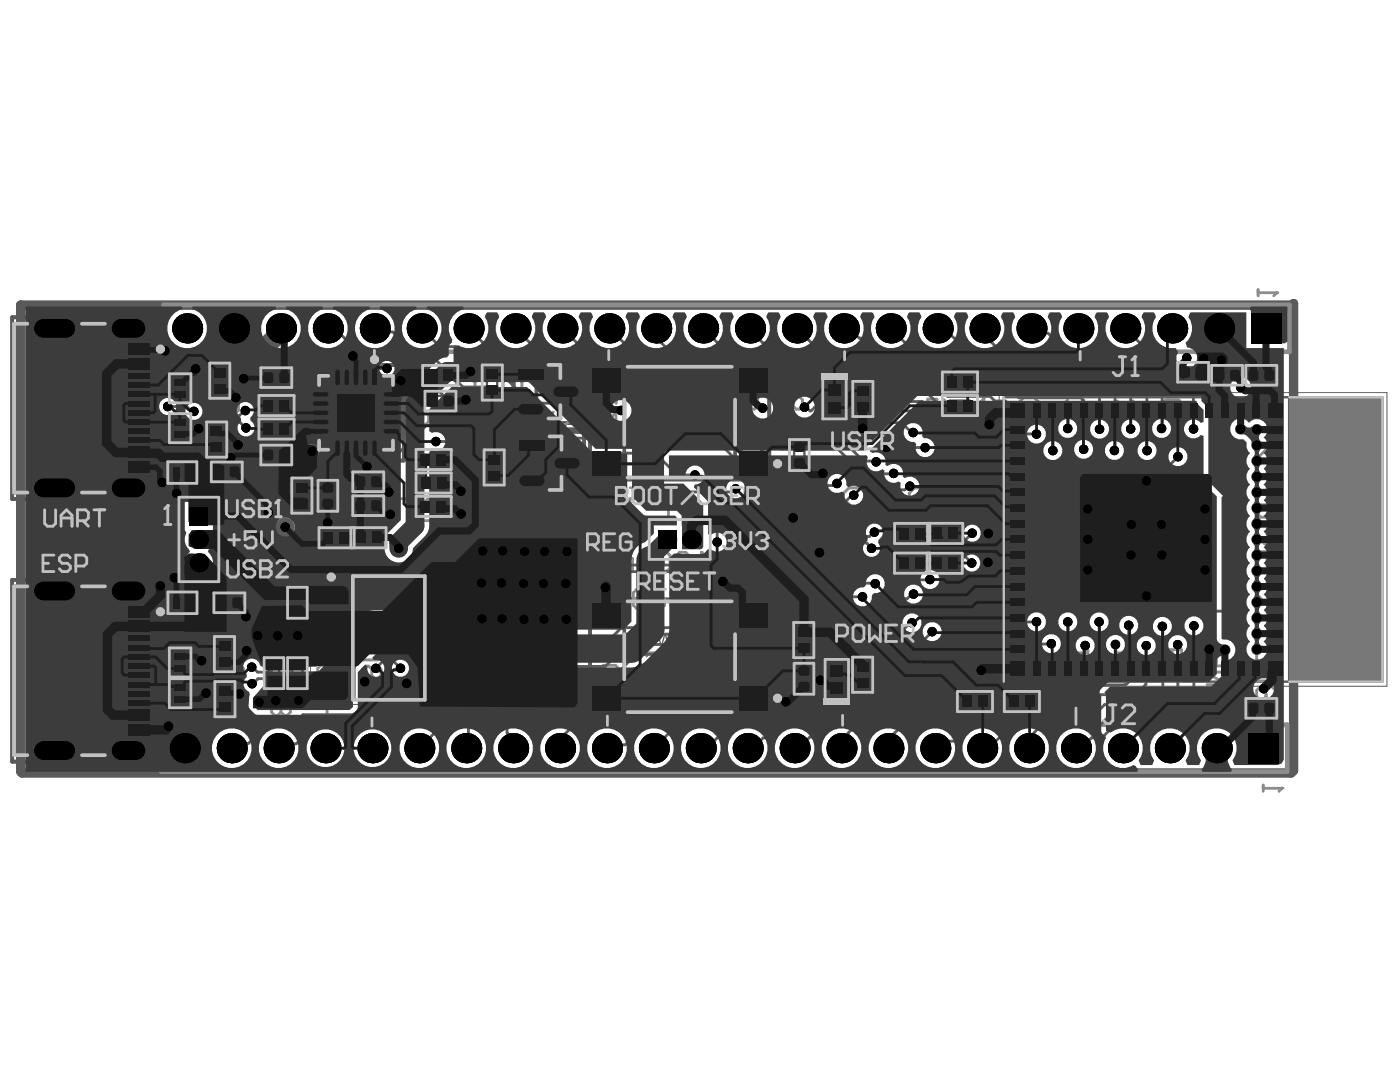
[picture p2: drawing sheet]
<svg xmlns="http://www.w3.org/2000/svg" width="279mm" height="216mm" viewBox="0 0 279 216" stroke-linecap="round" stroke-linejoin="round" font-family="sans-serif">
<g fill="none" stroke="#5a5a5a" stroke-width=".37">
<path d="M15.1 79.6v3.7M107.6 78.2h3.7M109.4 76.3v3.7M13.3 81.4h3.7M69.2 82.4h3.7M71.1 80.5v3.7M107.8 92.4h3.7M109.7 90.6v3.7M133.8 84.2h3.7M135.6 82.4v3.7M70.8 115h13.6v24.6h-13.6zM13.3 133.8h3.7"/>
<path d="M15.1 132v3.7M75.8 127.3h3.6M77.6 125.5v3.6M133.8 131h3.7M135.6 129.2v3.7"/>
</g>
<g fill="none" stroke="#5a5a5a" stroke-width=".2">
<path d="M41.9 72.5h4v7h-4zM51.6 78.9h7v4.1h-7zM52 73.4h6.3v3.9h-6.3zM84.4 72.9h7v4h-7zM84.8 78h6.2v4h-6.2zM96.2 72.8h4v7h-4zM170.1 76.1h4.1v7h-4.1zM188 74.3h7v4h-7zM188 78.9h7v4.1h-7zM199.4 78.3h77.4v58.6h-77.4zM235 72.3h6.2v4h-6.2zM241.8 72.9h6.2v4h-6.2z"/>
<path d="M248.6 72.9h6.3v4h-6.3zM41.2 84.2h4v7h-4zM42.1 92.2h6.3v4h-6.3zM51.6 83.6h7v4.1h-7zM52 88.8h6.3v4h-6.3zM58.3 95.4h4v7h-4zM63.4 95.8h4v6.3h-4zM70.4 94.1h6.2v4h-6.2zM70.4 98.9h6.2v4h-6.2zM83 89.7h7v4.1h-7zM83 99.1h7v4h-7zM83.1 94.3h7v4h-7z"/>
<path d="M96.6 89.8h4.1v7h-4.1zM157.5 87.7h4v6.2h-4zM42.6 118.3h6.3v4h-6.3zM57.4 117.1h3.9v6.3h-3.9zM61.9 114h31.4v26.6h-31.4zM63.6 105.3h7v4.1h-7zM70.1 105.2h7v4.1h-7zM178.5 110.4h7v4h-7zM178.5 104.5h7v4h-7zM185.1 110.3h7v4.1h-7zM185.2 104.4h7v4h-7zM42.8 127.1h4.1v7h-4.1z"/>
<path d="M42.8 136h4.1v7h-4.1zM52.7 131.2h4v6.3h-4zM57.4 131.2h3.9v6.3h-3.9zM158.4 124.3h4.1v7h-4.1zM158.5 132.3h3.9v6.3h-3.9zM170.2 131.2h4v7h-4zM191.1 137.9h7v4.1h-7zM200.5 137.9h7v4.1h-7zM248.6 139.3h6.3v4h-6.3z"/>
</g>
<g fill="none" stroke="#5a5a5a" stroke-width=".74">
<path d="M2.4 63.3h27.9v36.3h-27.9zM2.8 64.6h24.7v33.7h-24.7zM61.5 72.8h19.1v19.1h-19.1zM63.7 75h14.7v14.7h-14.7zM102.5 71.9h13.9v12.5h-13.9zM107 72.8h4.8v10.7h-4.8zM117.8 72.8h35.7v22.9h-35.7zM124.6 73.2h22.1v22.1h-22.1zM102.7 86.2h13.9v12.5h-13.9zM107.3 87.1h4.8v10.7h-4.8zM2.4 115.7h27.9v36.3h-27.9zM2.8 117h24.7v33.7h-24.7z"/>
<path d="M117.8 119.6h35.7v22.9h-35.7zM124.6 120h22.1v22.1h-22.1z"/>
<circle cx="250.7" cy="76.5" r=".37"/>
</g>
<g fill="none" stroke="#5a5a5a" stroke-width=".47">
<path d="M42.9 74.1h2v3.9h-2zM53.2 74.3h3.9v2.1h-3.9zM53.2 79.9h3.9v2.1h-3.9zM85.9 73.9h4v2h-4zM85.9 79h4v2.1h-4zM97.2 74.3h2v3.9h-2zM171.1 77.6h2.1v3.9h-2.1zM189.6 79.9h3.9v2.1h-3.9zM189.6 75.3h3.9v2h-3.9zM200.3 79.3h75.6v56.7h-75.6zM236.2 73.3h3.9v2h-3.9zM242.9 73.9h3.9v2h-3.9z"/>
<path d="M249.8 73.9h3.9v2h-3.9zM257.3 79.3v56.7M42.2 85.7h2v3.9h-2zM43.3 93.1h3.9v2.1h-3.9zM53.2 84.6h3.9v2.1h-3.9zM53.2 89.8h3.9v2h-3.9zM59.3 97h2v3.9h-2zM64.4 97h2.1v3.9h-2.1zM71.5 95.1h3.9v2.1h-3.9zM71.5 99.9h3.9v2h-3.9zM84.5 90.7h4v2.1h-4zM84.6 95.3h3.9v2h-3.9z"/>
<path d="M97.6 91.4h2.1v3.9h-2.1zM158.5 88.8h2v3.9h-2zM43.8 119.2h3.9v2.1h-3.9zM58.3 118.3h2.1v3.9h-2.1zM65.2 106.3h3.9v2.1h-3.9zM71.6 106.2h3.9v2.1h-3.9zM84.5 100.1h4v2h-4zM180 111.4h3.9v2h-3.9zM180 105.5h4v2h-4zM186.6 111.3h3.9v2.1h-3.9zM186.7 105.4h3.9v2h-3.9zM43.8 128.6h2.1v3.9h-2.1z"/>
<path d="M43.8 137.5h2.1v3.9h-2.1zM53.6 132.4h2.1v3.9h-2.1zM58.3 132.4h2.1v3.9h-2.1zM159.4 133.5h2.1v3.9h-2.1zM159.4 125.8h2.1v3.9h-2.1zM171.2 132.7h2v3.9h-2zM192.7 138.9h3.9v2.1h-3.9zM202 138.9h3.9v2.1h-3.9zM249.8 140.3h3.9v2.1h-3.9z"/>
</g>
<g fill="#5a5a5a">
<path d="M112.4 91.2l.3-.1 .4-.5h.2v2.3h-.3v-1.7l-.5 .2z"/>
<path d="M16.4 81.7l.2-.2h.4v.3a.35 .35 0 0 0-.4 .3 .35 .35 0 0 0 .4 .4h1.7v.2h-1.6a.62 .62 0 0 1-.7-.1 .62 .62 0 0 1 0-.8z"/>
<path d="M16.4 83.5l.4-.3h.1l.1 .3a.45 .45 0 0 0-.4 .7 .45 .45 0 0 0 .8-.1v-.3l.3 .1a.38 .38 0 0 0 .4 .4 .38 .38 0 0 0 .4-.4 .38 .38 0 0 0-.4-.4v-.3a.68 .68 0 0 1 .6 .8 .68 .68 0 0 1-.9 .5l-.2-.3a.7 .7 0 0 1-.9 .5 .7 .7 0 0 1-.4-.9z"/>
<path d="M16.4 134.1l.6-.2-.1 .3a.34 .34 0 0 0-.3 .4 .34 .34 0 0 0 .4 .3h1.7v.3h-1.7a.63 .63 0 0 1-.6-.3 .63 .63 0 0 1 0-.7z"/>
<path d="M133.9 84.5a1.04 1.04 0 0 1 1.3-.1l.1 .1a.38 .38 0 0 1 .3 .6h-.3a.48 .48 0 0 0-.6-.5h-.2a.39 .39 0 0 0-.5 .4 .39 .39 0 0 0 .5 .4 .98 .98 0 0 1 1.1 .7 .95 .95 0 0 1-1.5 .5l-.2-.2-.1-.4 .3 .1a.52 .52 0 0 0 .6 .4 .52 .52 0 0 0 .5-.6l-.3-.2a.97 .97 0 0 1-1.1-.6l-.1-.2z"/>
<path d="M131.2 84.3h.2l.6 2.1 .6-2.1h.3l.6 2.4h-.3l-.5-2.1-.5 2.1h-.4l-.6-2.1-.4 2.1h-.3z"/>
<path d="M128.8 84.3h1.5a1.74 1.74 0 0 1-.9 1.3 .46 .46 0 0 0-.2 .7 .46 .46 0 0 0 .7-.1l.1-.2h.3a.77 .77 0 0 1-.7 .7 .77 .77 0 0 1-.8-.6l.1-.5 1-1h-1.1z"/>
<path d="M133.9 126.6a1.04 1.04 0 0 1 1.3 0h.1a.38 .38 0 0 1 .3 .6h-.3a.48 .48 0 0 0-.6-.5h-.2a.39 .39 0 0 0-.5 .4 .39 .39 0 0 0 .5 .4 .98 .98 0 0 1 1.1 .7 .95 .95 0 0 1-1.5 .5l-.2-.2-.1-.4 .3 .1a.52 .52 0 0 0 .6 .4 .52 .52 0 0 0 .5-.6l-.3-.1a.97 .97 0 0 1-1.1-.7l-.1-.2z"/>
<path d="M131.2 126.5h.2l.6 2 .6-2h.3l.6 2.3h-.3l-.5-2.1-.5 2.1h-.4l-.6-2.1-.4 2.1h-.3z"/>
<path d="M129.2 126.5h.3v1.8l.2-.3h.4v.2l-.5 .3-.1 .3h-.3z"/>
<path d="M71.1 82.7l.3-.2 .6-.1h1.4v.3h-1.3a.62 .62 0 0 0-.8 .5 .62 .62 0 0 0 .5 .8h1.6v.2h-1.3a.99 .99 0 0 1-1-1.4z"/>
<path d="M71.1 84.6l.3 .1 .5 .5a.97 .97 0 0 0 1.1 .6l.2-.4-.3-.4h-.2v-.3a.72 .72 0 0 1 .7 1 .72 .72 0 0 1-1.2 .2l-.9-.9v1.2h-.2z"/>
<path d="M112.1 76.7a.77 .77 0 0 1 1.2-.1 .77 .77 0 0 1-.3 1.2l-.7 .6h1.2v.3h-1.6l.4-.7a1.12 1.12 0 0 0 .8-1.3l-.5-.1-.3 .2-.1 .2h-.2z"/>
<path d="M110.1 91.2a1.01 1.01 0 0 0 .6 1.6h.3l-.1-.2h-.2l.1-.3 .5 .3 .1-.1a1.12 1.12 0 0 0-.2-1.5l-.8-.1zM109.9 90.9a1.19 1.19 0 0 1 1.6 0 1.19 1.19 0 0 1 .1 1.7l-.1 .2 .5 .1-.1 .2-.6-.2a1.23 1.23 0 0 1-1.5-.4 1.23 1.23 0 0 1 .1-1.6z"/>
<path d="M17.1 135.7v.8h1.2zM16.9 135.4h.2l1.6 1.2v.2h-1.6v.3h-.2v-.3h-.5v-.3h.5z"/>
<path d="M109.9 76.8a1.02 1.02 0 0 0 .7 1.7l.2-.1-.2-.1v-.2h.1a.24 .24 0 0 0 .3 .2 .24 .24 0 0 0 .2-.3 .87 .87 0 0 0-.1-1.2 .87 .87 0 0 0-1.1 0zM109.6 76.7a1.2 1.2 0 0 1 1.6-.1 1.2 1.2 0 0 1 .3 1.6l-.2 .3 .4 .2-.1 .2-.6-.3a1.17 1.17 0 0 1-1.4-.2 1.17 1.17 0 0 1-.1-1.5z"/>
</g>
<path d="M4.1 60.9h253.8l.3-.3v93.2l-.5 .4h-253.3l-.3-.2zM4.1 60.9l.3 .3" fill="none" stroke="#5a5a5a" stroke-width="1.9"/>
<path d="M71.5 125.3v2.4l.5 .5h1l.5-.5v-2.4M74.5 125.8l.5-.5h.9l.5 .5v.5" fill="none" stroke="#5a5a5a" stroke-width=".37"/>
<circle cx="76.4" cy="126.3" r=".19" fill="#5a5a5a"/>
<path d="M75.5 126.8h.4M75.9 126.8l.5 .5v.4l-.5 .5h-.9l-.5-.5M76.4 126.3l-.5 .5" fill="none" stroke="#5a5a5a" stroke-width=".37"/>
<path d="M257.3 79.3h18.6v56.7h-18.6z" fill="#787878"/>
<path d="M32.7 60.8h224.6v9.4h-224.6zM32.2 144.6h224.7v9.4h-224.7z" fill="none" stroke="#8c8c8c" stroke-width=".94"/>
<path d="M72.1 72.2v1.2M72.1 72.8h3.7M72.1 79.6h3.7M72.7 75.3h2.5l.6 .6v1.2l-.6 .7h-2.5l-.6-.7v-1.2zM75.8 72.2v1.2M75.8 79v1.3" fill="none" stroke="#8c8c8c" stroke-width=".56"/>
<circle cx="72.1" cy="79.6" r=".28" fill="#8c8c8c"/>
<g fill="none" stroke="#8c8c8c" stroke-width=".56">
<path d="M72.7 79l-.6 .6M72.1 82.1v2.5h.6l2.5-2.5h.6M251 91.4l1.9-1.9 1.9 1.9M252.9 93.2v2.5M252.9 97v2.5M124.5 117.7v3.7M126.4 119.5h1.9l.6-.6v-.6l-.6-.6h-1.3l-.6 .6v2.5l.6 .6h1.3l.6-.6M130.1 117.7l1.3 .6 1.2 1.2M134.5 119.5l-.6 .7v.6l.6 .6h1.2l.7-.6v-.6l-.7-.7M134.5 119.5l-.6-.6v-.6l.6-.6h1.2l.7 .6v.6l-.7 .6M134.5 119.5h1.2M137.6 117.7l1.3 .6 1.2 1.2"/>
<path d="M141.4 119.5h2.5l-1.9-1.8v3.7M145.1 117.7l1.3 .6 1.2 1.2M148.9 117.7h2.4v1.8l-1.2-.6h-.6l-.6 .6v1.3l.6 .6h1.2l.6-.6M155.1 118.3l-.6-.6h-1.3l-.6 .6v.6l2.5 2.5h-2.5M251 104.5v1.2M251 105.1h3.8M251 118.8l1.9 1.9 1.9-1.9M252.9 111.3v2.5M252.9 115.1v2.5M253.5 100.7v1.9l-.6 .6h-1.3l-.6-.6v-1.9h3.8M254.8 104.5v1.2M254.8 107.6h-3.8l3.8 2.5h-3.8"/>
<path d="M123.9 121.4h1.2M130.1 120.2l.7-.7h1.8v1.3l-.6 .6h-1.2l-.7-.6zM137.6 120.2l.6-.7h1.9v1.3l-.6 .6h-1.3l-.6-.6zM145.1 120.2l.6-.7h1.9v1.3l-.6 .6h-1.3l-.6-.6z"/>
</g>
<circle cx="124.5" cy="117.7" r=".28" fill="#8c8c8c"/>
<path d="M122 118.3l-.6-.6h-1.2l-.7 .6v.6l2.5 2.5h-2.5M124.5 117.7l.6 .6M168 113.9h1.3M169.3 111.5h-.6v2.4M171.2 110.2l.6 .6v3.1M171.2 112.1h1.2" fill="none" stroke="#8c8c8c" stroke-width=".56"/>
<circle cx="168.7" cy="110.2" r=".28" fill="#8c8c8c"/>
<path d="M139.3 113.9h1.3M140 110.2v3.7M144.3 112.7h-2.5v-.6l.7-.6h1.2l.6 .6v1.2l-.6 .6h-1.2M148.1 112.7h-2.5v-.6l.6-.6h1.2l.7 .6v1.2l-.7 .6h-1.2M151.8 112.7h-2.5v-.6l.6-.6h1.3l.6 .6v1.2l-.6 .6h-1.3M154.3 113.3h.6v.6h-.6zM158.7 111.5h-2.5l2.5 2.4h-2.5M160.6 111.5h1.2l.6 .6v1.2l-.6 .6h-1.2l-.7-.6v-1.2zM164.3 111.5h.6l1.3 1.2M166.2 111.5v2.4" fill="none" stroke="#8c8c8c" stroke-width=".56"/>
<circle cx="140" cy="110.2" r=".28" fill="#8c8c8c"/>
<path d="M137.5 110.8l-.7-.6h-1.2l-.6 .6v.7M140 110.2l.6 .6" fill="none" stroke="#8c8c8c" stroke-width=".56"/>
<circle cx="135" cy="111.5" r=".28" fill="#8c8c8c"/>
<path d="M117.5 113.9h1.3M118.8 111.5h-.7v2.4M121.9 111.5h-1.3l-.6 .6v1.8h1.9l.6-.6-.6-.6h-1.9M125 112.1l-.6-.6-.7 .6v1.8M125 112.1l.6-.6h.6v2.4M125 112.1v1.8M127.5 113.9h1.9l.6-.6v-1.2l-.6-.6h-1.9v3.1l.6 .6h.6M131.9 112.1h.6v.6h-.6zM131.9 112.7l-.7-.6v-1.3l.7-.6h1.2l.6 .6v2.5l-.6 .6h-1.9M135 111.5l.6 .6M135.6 112.1h.6M135.6 112.1l-.6 .6v.6l.6 .6h1.2l.7-.6" fill="none" stroke="#8c8c8c" stroke-width=".56"/>
<circle cx="118.1" cy="110.2" r=".28" fill="#8c8c8c"/>
<g fill="none" stroke="#8c8c8c" stroke-width=".56">
<path d="M126.9 99.5h-1.1v4.4M129 97.3h4.4v6.6M142.1 97.3v6.6h3.3l1.1-1.1v-2.2l-1.1-1.1h-3.3M172.7 98.4l-1.1-1.1h-2.2l-1.1 1.1v1.1l4.4 4.4h-4.4M176 97.3h2.2l1.1 1.1v4.4l-1.1 1.1h-2.2l-1.1-1.1v-4.4zM185.8 98.4l-1.1-1.1h-2.2l-1.1 1.1v1.1l4.4 4.4h-4.4M197.8 97.3l-2.2 2.2v2.2l2.2 2.2M200 99.5h3.3l1.1 1.1v2.2l-1.1 1.1h-3.3M207.7 97.3l2.1 2.2v2.2l-2.1 2.2M100.7 112.1l.6-.6h.6v2.4M100.7 112.1v1.8M100.7 112.1l-.7-.6-.6 .6v1.8"/>
<path d="M103.8 111.5h1.2l.6 .6v1.2l-.6 .6h-1.2l-.6-.6v-1.2zM106.9 111.5h1.9l.6 .6v1.2l-.6 .6h-1.9M111.9 113.3h.6v.6h-.6zM114.4 113.9h1.2M115.6 110.2h-.6v3.7M124.7 103.9h2.2M131.2 100.6h2.2M148.7 103.9v-6.6l2.2 2.2 2.2-2.2v6.6M161.8 100.6h4.4l-3.3-3.3v6.6"/>
</g>
<circle cx="125.8" cy="97.3" r=".28" fill="#8c8c8c"/>
<g fill="none" stroke="#8c8c8c" stroke-width=".56">
<path d="M45.7 73.8v1.2h1.3l.6-.6v-1.2l-.6-.7h-2.5l-.7 .7v1.2l.7 .6M47.6 76.3h-3.8l3.8 2.5h-3.8M43.8 80h3.8v1.9l-.6 .6h-2.5l-.7-.6zM58.1 97.3v6.6h3.3l1-1.1v-2.2l-1-1.1h-3.3M64.6 99.5v4.4h3.3l1.1-1.1v-3.3M82.1 97.3v6.6M87.6 99.5h-2.2l-1.1 1.1v3.3h3.3l1-1.1-1-1.1h-3.3M108.3 99.5h-4.4l4.4 4.4h-4.4M118.1 99.5h1.1l2.2 2.2M121.4 99.5v4.4M73.4 100.6l1.1-1.1h1v4.4M73.4 100.6v3.3"/>
<path d="M73.4 100.6l-1.1-1.1-1.1 1.1v3.3M82.1 100.6l-1.1-1.1h-2.2l-1.1 1.1v3.3M90.8 103.9v-6.6l2.2 2.2 2.2-2.2v6.6M110.5 100.6l1.1-1.1h2.2l1 1.1v2.2l-1 1.1h-2.2l-1.1-1.1zM157.2 129.6v1.3M157.2 133.4l.6-.6h2.5l.6 .6v1.2l-.6 .7h-2.5l-.6-.7zM157.2 130.3h3.7M157.8 136.5l-.6 .6v1.3l.6 .6h.6M160.9 129.6v1.3"/>
</g>
<circle cx="158.4" cy="139" r=".28" fill="#8c8c8c"/>
<path d="M72.3 129.2h3.1l.7 .6v1.2l-.7 .7h-3.1M72.3 136.7h3.8v1.8l-.7 .6h-.6l-.6-.6v-1.8M75.4 132.9l.7 .6v1.3l-.7 .6h-.6l-.6-.6v-1.3l-.6-.6h-.7l-.6 .6v1.3l.6 .6M159 138.4l-.6 .6M159 137.7v.7M160.3 136.5l.6 .6v1.3l-.6 .6h-.6l-.7-.6M160.3 140.2l.6 .7v1.2l-.6 .6h-2.5l-.6-.6v-1.2l.6-.7h.6l.6 .7v1.8" fill="none" stroke="#8c8c8c" stroke-width=".56"/>
<circle cx="74.2" cy="136.7" r=".28" fill="#8c8c8c"/>
<g fill="none" stroke="#8c8c8c" stroke-width=".56">
<path d="M54.2 129.6v1.3M54.2 133.4l.6-.6h2.5l.6 .6v1.2l-.6 .7h-2.5l-.6-.7zM54.2 130.3h3.7M57.9 129.6v1.3M57.9 138.4h-3.7l1.9-1.9v2.5M63.4 129h3.1l.7 .6v1.3l-.7 .6h-3.1M63.4 136.5h3.8v1.9l-.7 .6h-.6l-.6-.6v-1.9M66.5 132.8l.7 .6v1.2l-.7 .7h-.6l-.6-.7v-1.2l-.6-.6h-.7l-.6 .6v1.2l.6 .7M72.3 136.7v1.8l.6 .6h.7l.6-.6v-1.8M56.1 140.9l-.6-.7h-.7l-.6 .7v1.2l.6 .6h.7l.6-.6M56.1 140.9l.6-.7h.6l.6 .7v1.2l-.6 .6h-.6l-.6-.6M56.1 140.9v1.2"/>
<path d="M72.9 141.6h2.5M74.2 140.4v2.5"/>
</g>
<circle cx="65.3" cy="136.5" r=".28" fill="#8c8c8c"/>
<g fill="none" stroke="#8c8c8c" stroke-width=".56">
<path d="M35.5 137.1h3.7v1.9l-.6 .6h-2.5l-.6-.6zM37.4 130.9v1.2h1.2l.6-.6v-1.2l-.6-.7h-2.5l-.6 .7v1.2l.6 .6M39.2 133.4h-3.7l3.7 2.5h-3.7M44.8 129.6v1.3M44.8 133.4l.7-.6h2.5l.6 .6v1.2l-.6 .7h-2.5l-.7-.7zM44.8 130.3h3.8M48.6 129.6v1.3M48.6 138.4h-3.8l1.9-1.9v2.5M63.4 136.5v1.9l.6 .6h.7l.6-.6v-1.9M82.3 130.3h3.7M82.3 133.4l.6-.6h2.5l.6 .6v1.2l-.6 .7h-2.5l-.6-.7zM82.3 129.6v1.3"/>
<path d="M82.9 136.5l-.6 .6v1.3l.6 .6h.6l2.5-2.5v2.5M86 129.6v1.3M44.8 140.2v2.5h.7l2.5-2.5h.6M65.3 140.2v2.5M82.3 140.9h3.7M86 140.2v1.3"/>
</g>
<circle cx="82.3" cy="140.9" r=".28" fill="#8c8c8c"/>
<path d="M138.5 129.6v1.3M138.5 133.4l.6-.6h2.5l.6 .6v1.2l-.6 .7h-2.5l-.6-.7zM138.5 130.3h3.7M139.1 136.5l-.6 .6v1.3l.6 .6h.6M142.2 129.6v1.3M82.9 140.2l-.6 .7" fill="none" stroke="#8c8c8c" stroke-width=".56"/>
<circle cx="139.7" cy="139" r=".28" fill="#8c8c8c"/>
<path d="M140.3 138.4l-.6 .6M140.3 137.7v.7M141.6 136.5l.6 .6v1.3l-.6 .6h-.6l-.7-.6M147.8 129.6v1.3M147.8 133.4l.6-.6h2.5l.7 .6v1.2l-.7 .7h-2.5l-.6-.7zM147.8 130.3h3.8M148.4 136.5l-.6 .6v1.3l.6 .6h.7M151.6 129.6v1.3M138.5 140.2v2.5h.6l2.5-2.5h.6" fill="none" stroke="#8c8c8c" stroke-width=".56"/>
<circle cx="149.1" cy="139" r=".28" fill="#8c8c8c"/>
<path d="M129.1 129.6v1.3M129.1 133.4l.6-.6h2.5l.6 .6v1.2l-.6 .7h-2.5l-.6-.7zM129.1 130.3h3.7M129.7 136.5l-.6 .6v1.3l.6 .6h.6M132.8 129.6v1.3M149.7 138.4l-.6 .6M149.7 137.7v.7M150.9 136.5l.7 .6v1.3l-.7 .6h-.6l-.6-.6M149.7 140.9v1.2M149.7 140.9l.6-.7h.6l.7 .7v1.2l-.7 .6h-.6l-.6-.6M149.7 140.9l-.6-.7h-.7l-.6 .7v1.2l.6 .6h.7l.6-.6" fill="none" stroke="#8c8c8c" stroke-width=".56"/>
<circle cx="130.3" cy="139" r=".28" fill="#8c8c8c"/>
<path d="M119.7 129.6v1.3M119.7 133.4l.7-.6h2.5l.6 .6v1.2l-.6 .7h-2.5l-.7-.7zM119.7 130.3h3.8M120.4 136.5l-.7 .6v1.3l.7 .6h.6M123.5 129.6v1.3M131 138.4l-.7 .6M131 137.7v.7M132.2 136.5l.6 .6v1.3l-.6 .6h-.6l-.6-.6M131 140.2h1.2l.6 .7v1.2l-.6 .6h-.6l-.6-.6zM131 140.2l-1.3 1.3-.6 1.2" fill="none" stroke="#8c8c8c" stroke-width=".56"/>
<circle cx="121" cy="139" r=".28" fill="#8c8c8c"/>
<path d="M110.4 129.6v1.3M110.4 133.4l.6-.6h2.5l.6 .6v1.2l-.6 .7h-2.5l-.6-.7zM110.4 130.3h3.7M111 136.5l-.6 .6v1.3l.6 .6h.6M114.1 129.6v1.3M121.6 138.4l-.6 .6M121.6 137.7v.7M122.9 136.5l.6 .6v1.3l-.6 .6h-.7l-.6-.6M122.9 140.2l.6 .7v1.2l-.6 .6h-1.3l-.6-.6v-.6l.6-1.3h-1.9v2.5" fill="none" stroke="#8c8c8c" stroke-width=".56"/>
<circle cx="111.6" cy="139" r=".28" fill="#8c8c8c"/>
<path d="M101 129.6v1.3M101 133.4l.6-.6h2.5l.7 .6v1.2l-.7 .7h-2.5l-.6-.7zM101 130.3h3.8M101.6 136.5l-.6 .6v1.3l.6 .6h.7M104.8 129.6v1.3M112.2 138.4l-.6 .6M112.2 137.7v.7M113.5 136.5l.6 .6v1.3l-.6 .6h-.6l-.7-.6M114.1 142.1h-3.7l1.8-1.9v2.5" fill="none" stroke="#8c8c8c" stroke-width=".56"/>
<circle cx="102.3" cy="139" r=".28" fill="#8c8c8c"/>
<path d="M102.9 138.4l-.6 .6M102.9 137.7v.7M104.1 136.5l.7 .6v1.3l-.7 .6h-.6l-.6-.6M101.6 140.2l-.6 .7v1.2l.6 .6h.7" fill="none" stroke="#8c8c8c" stroke-width=".56"/>
<circle cx="102.3" cy="142.7" r=".28" fill="#8c8c8c"/>
<g fill="none" stroke="#8c8c8c" stroke-width=".56">
<path d="M91.6 129.6v1.3M91.6 133.4l.7-.6h2.5l.6 .6v1.2l-.6 .7h-2.5l-.7-.7zM91.6 130.3h3.8M92.3 136.5l-.7 .6v1.3l.7 .6h.6l2.5-2.5v2.5M95.4 129.6v1.3M166.5 130.3h3.8M166.5 133.4l.7-.6h2.5l.6 .6v1.2l-.6 .7h-2.5l-.7-.7zM166.5 129.6v1.3M170.3 129.6v1.3M170.3 138.4h-3.8l1.9-1.9v2.5M251.4 129.6l-.6 .7v1.2l.6 .6h.6M93.5 140.2h1.3l.6 .7v1.2l-.6 .6h-.7l-.6-.6z"/>
<path d="M93.5 140.2l-1.2 1.3-.7 1.2M102.9 142.1l-.6 .6M102.9 141.5v.6M104.1 140.2l.7 .7v1.2l-.7 .6h-.6l-.6-.6M166.5 140.9l.7-.7h2.5l.6 .7v1.2l-.6 .6h-2.5l-.7-.6z"/>
</g>
<circle cx="252" cy="132.1" r=".28" fill="#8c8c8c"/>
<path d="M250.8 133.4h2.5l1.2 1.2-1.2 1.3h-2.5M251.4 137.1l-.6 .6v1.3l.6 .6h.6M252.7 131.5l-.7 .6M252.7 130.9v.6M253.9 129.6l.6 .7v1.2l-.6 .6h-.6l-.6-.6" fill="none" stroke="#8c8c8c" stroke-width=".56"/>
<circle cx="252" cy="139.6" r=".28" fill="#8c8c8c"/>
<path d="M175.9 129.6v1.3M175.9 133.4l.6-.7h2.5l.6 .7v1.2l-.6 .6h-2.5l-.6-.6zM175.9 130.2h3.7M179.6 129.6v1.3M179.6 138.3h-3.7l1.8-1.8v2.5M252.7 139l-.7 .6M252.7 138.4v.6M253.9 137.1l.6 .6v1.3l-.6 .6h-.6l-.6-.6M175.9 140.8h3.7M179.6 140.2v1.3" fill="none" stroke="#8c8c8c" stroke-width=".56"/>
<circle cx="175.9" cy="140.8" r=".28" fill="#8c8c8c"/>
<g fill="none" stroke="#8c8c8c" stroke-width=".56">
<path d="M62.5 72.5v1.2M62.5 76.2l.6-.6h2.5l.7 .6v1.3l-.7 .6h-2.5l-.6-.6zM62.5 73.1h3.8M62.5 80h3.8M66.3 72.5v1.2M66.3 79.4v1.2M251.1 79.9h3.8v1.9l-.7 .6h-2.5l-.6-.6zM253 73.7v1.2h1.2l.7-.6v-1.2l-.7-.7h-2.5l-.6 .7v1.2l.6 .6M254.9 76.2h-3.8l3.8 2.5h-3.8M185.3 129.6v1.3M185.3 133.4l.6-.6h2.5l.6 .6v1.2l-.6 .7h-2.5l-.6-.7zM185.3 130.3h3.7"/>
<path d="M189 129.6v1.3M189 138.4h-3.7l1.8-1.9v2.5M194.6 129.6v2.5M194.6 137.1h3.8v1.9l-.7 .6h-2.5l-.6-.6zM194.6 130.9h3.8M194.6 133.4l3.8 2.5M198.4 133.4l-3.8 2.5M204 137.1h3.7v1.9l-.6 .6h-2.5l-.6-.6zM204 133.4l3.7 2.5M206.5 129.6v1.9l-.6 .6h-1.3l-.6-.6v-1.9h3.7M206.5 130.9l1.2 1.2M207.7 133.4l-3.7 2.5"/>
<path d="M213.3 130.3h3.8M213.3 133.4l.7-.6h2.5l.6 .6v1.2l-.6 .7h-2.5l-.7-.7zM213.3 129.6v1.3M217.1 138.4h-3.8l1.9-1.9v2.5M217.1 129.6v1.3M222.7 130.3h3.7M222.7 133.4l.6-.6h2.5l.6 .6v1.2l-.6 .7h-2.5l-.6-.7zM222.7 129.6v1.3M226.4 138.4h-3.7l1.9-1.9v2.5M226.4 129.6v1.3M232.1 132.1v-2.5h3.7v2.5M233.9 129.6v1.3"/>
<path d="M235.8 133.4h-3.7l3.7 2.5h-3.7M240.9 137.9h3.7v1.8l-.6 .7h-2.5l-.6-.7zM242.7 131.6v1.3h1.3l.6-.6v-1.3l-.6-.6h-2.5l-.6 .6v1.3l.6 .6M244.6 134.1h-3.7l3.7 2.5h-3.7M176.5 140.2l-.6 .6M185.9 140.2l-.6 .7v1.2l.6 .6h.6l2.5-2.5v2.5M216.5 140.2l.6 .7v1.2l-.6 .6h-1.3l-.6-.6v-.6l.6-1.3h-1.9v2.5M224.6 140.2h1.2l.6 .7v1.2l-.6 .6h-.6l-.6-.6zM224.6 140.2l-1.3 1.3-.6 1.2"/>
</g>
<circle cx="62.5" cy="80" r=".28" fill="#8c8c8c"/>
<g fill="none" stroke="#8c8c8c" stroke-width=".56">
<path d="M35.1 79l-.6-.6v-1.3l.6-.6h2.5l.6 .6v1.3l-.6 .6M38.2 72.7h-3.7l3.7 2.5h-3.7M53 76.2h2.5l1.2 1.2-1.2 1.3h-2.5M56.1 72.4l.6 .7v1.2l-.6 .6h-1.3l-.6-.6v-.6l.6-1.3h-1.8v2.5M63.1 79.4l-.6 .6M100.4 72.5v1.2M100.4 73.1h3.7M100.4 80h3.7M101 75.6h2.5l.6 .6v1.3l-.6 .6h-2.5l-.6-.6v-1.3zM104.1 72.5v1.2M104.1 79.3v1.3M64.4 83.1l-.6-.6h-.7l-.6 .6v1.3l.6 .6h.7l.6-.6"/>
<path d="M64.4 83.1l.6-.6h.6l.7 .6v1.3l-.7 .6h-.6l-.6-.6M64.4 83.1v1.3"/>
</g>
<circle cx="100.4" cy="80" r=".28" fill="#8c8c8c"/>
<path d="M91.1 72.6v1.2M91.1 76.3l.6-.6h2.5l.6 .6v1.3l-.6 .6h-2.5l-.6-.6zM91.1 73.2h3.7M94.8 72.6v1.2M94.8 79.4v1.3M101 79.3l-.6 .7M91.1 80h3.7M104.1 84.3h-3.7l1.9-1.8v2.4" fill="none" stroke="#8c8c8c" stroke-width=".56"/>
<circle cx="91.1" cy="80" r=".28" fill="#8c8c8c"/>
<path d="M81.8 72.3v1.2M81.8 76l.6-.6h2.5l.6 .6v1.3l-.6 .6h-2.5l-.6-.6zM81.8 72.9h3.7M81.8 79.8h3.7M85.5 72.3v1.2M85.5 79.1v1.3M91.7 79.4l-.6 .6M94.2 82.5l.6 .7v1.2l-.6 .6h-1.3l-.6-.6v-.6l.6-1.3h-1.8v2.5" fill="none" stroke="#8c8c8c" stroke-width=".56"/>
<circle cx="81.8" cy="79.8" r=".28" fill="#8c8c8c"/>
<path d="M82.4 79.1l-.6 .7M137.9 72.6v1.3M137.9 76.4l.6-.7h2.5l.6 .7v1.2l-.6 .6h-2.5l-.6-.6zM137.9 73.2h3.7M141.6 72.6v1.3M141.6 79.5v1.2M83.7 82.3l-1.3 1.2-.6 1.3M83.7 82.3h1.2l.6 .6v1.2l-.6 .7h-.6l-.6-.7zM137.9 80.1h3.7" fill="none" stroke="#8c8c8c" stroke-width=".56"/>
<circle cx="137.9" cy="80.1" r=".28" fill="#8c8c8c"/>
<path d="M128.4 72.3v1.3M128.4 76.1l.7-.7h2.5l.6 .7v1.2l-.6 .6h-2.5l-.7-.6zM128.4 72.9h3.8M128.4 79.8h3.8M132.2 72.3v1.3M132.2 79.2v1.2M138.5 79.5l-.6 .6M137.9 83.2l.6-.6h2.5l.6 .6v1.3l-.6 .6h-2.5l-.6-.6z" fill="none" stroke="#8c8c8c" stroke-width=".56"/>
<circle cx="128.4" cy="79.8" r=".28" fill="#8c8c8c"/>
<path d="M129.1 79.2l-.7 .6M128.4 82.9h3.8M132.2 82.3v1.2" fill="none" stroke="#8c8c8c" stroke-width=".56"/>
<circle cx="128.4" cy="82.9" r=".28" fill="#8c8c8c"/>
<path d="M119.2 72.4v1.2M119.2 76.1l.6-.6h2.5l.6 .6v1.2l-.6 .7h-2.5l-.6-.7zM119.2 73h3.7M119.2 79.8h3.7M122.9 72.4v1.2M122.9 79.2v1.3M129.1 82.3l-.7 .6" fill="none" stroke="#8c8c8c" stroke-width=".56"/>
<circle cx="119.2" cy="79.8" r=".28" fill="#8c8c8c"/>
<path d="M109.8 72.2v1.3M109.8 76l.6-.6h2.5l.6 .6v1.2l-.6 .7h-2.5l-.6-.7zM109.8 72.9h3.7M109.8 79.7h3.7M113.5 72.2v1.3M113.5 79.1v1.3M119.8 79.2l-.6 .6M119.8 82.3l-.6 .7v1.2l.6 .6h.6l2.5-2.5v2.5" fill="none" stroke="#8c8c8c" stroke-width=".56"/>
<circle cx="109.8" cy="79.7" r=".28" fill="#8c8c8c"/>
<path d="M110.4 79.1l-.6 .6M110.4 82.2l-.6 .6v1.3l.6 .6h.7" fill="none" stroke="#8c8c8c" stroke-width=".56"/>
<circle cx="111.1" cy="84.7" r=".28" fill="#8c8c8c"/>
<g fill="none" stroke="#8c8c8c" stroke-width=".56">
<path d="M147.5 72.9h3.7M147.5 72.3v1.2M148.1 75.4h2.5l.6 .6v1.3l-.6 .6h-2.5l-.6-.6v-1.3zM150.6 79.1l.6 .7v1.2l-.6 .6h-2.5l-.6-.6v-1.2l.6-.7h.6l.7 .7v1.8M151.2 72.3v1.2M156.4 72.3v1.2M156.4 76l.6-.6h2.5l.6 .6v1.3l-.6 .6h-2.5l-.6-.6zM156.4 72.9h3.7M158.3 79.8l-.6-.6h-.7l-.6 .6v1.2l.6 .6h.7l.6-.6M158.3 79.8l.6-.6h.6l.6 .6v1.2l-.6 .6h-.6l-.6-.6M158.3 79.8v1.2M160.1 72.3v1.2"/>
<path d="M165.9 72.7v1.3M165.9 76.5l.6-.6h2.5l.6 .6v1.2l-.6 .7h-2.5l-.6-.7zM165.9 79.6v2.5h.6l2.5-2.5h.6M165.9 73.4h3.7M169.6 72.7v1.3M175 73v1.2M175 76.7l.6-.6h2.5l.6 .6v1.3l-.6 .6h-2.5l-.6-.6zM175 73.6h3.7M176.9 79.8h1.2l.6 .7v1.2l-.6 .6h-.6l-.6-.6zM176.9 79.8l-1.3 1.3-.6 1.2M178.7 73v1.2M203.5 73.3h3.7"/>
<path d="M203.5 76.4l.6-.6h2.5l.6 .6v1.3l-.6 .6h-2.5l-.6-.6zM203.5 72.7v1.2M204.1 79.6l-.6 .6v1.2l.6 .7h.6M207.2 72.7v1.2M212.4 73.6h3.8M212.4 76.7l.6-.6h2.5l.7 .6v1.3l-.7 .6h-2.5l-.6-.6zM212.4 73v1.2M213 79.8l-.6 .7v1.2l.6 .6h.7l2.5-2.5v2.5M216.2 73v1.2M111.7 84.1l-.6 .6M111.7 83.5v.6M112.9 82.2l.6 .6v1.3l-.6 .6h-.6l-.6-.6"/>
</g>
<circle cx="204.7" cy="82.1" r=".28" fill="#8c8c8c"/>
<g fill="none" stroke="#8c8c8c" stroke-width=".56">
<path d="M185.1 72.8v1.2M185.1 76.5l.7-.6h2.5l.6 .6v1.3l-.6 .6h-2.5l-.7-.6zM185.1 73.4h3.8M188.3 79.6l.6 .7v1.2l-.6 .6h-1.3l-.6-.6v-.6l.6-1.3h-1.9v2.5M188.9 72.8v1.2M194.5 72.6v1.3M194.5 76.3l.6-.6h2.5l.7 .6v1.3l-.7 .6h-2.5l-.6-.6zM194.5 73.2h3.8M198.3 72.6v1.3M206.6 79.6l.6 .6v1.2l-.6 .7h-.6l-.6-.7M222.4 73.1v1.3M222.4 76.9l.6-.6h2.5l.6 .6v1.2l-.6 .7h-2.5l-.6-.7z"/>
<path d="M222.4 73.8h3.7M226.1 73.1v1.3M198.3 81.3h-3.8l1.9-1.8v2.5M205.4 81.4l-.7 .7M205.4 80.8v.6M222.4 80.6h3.7M226.1 80v1.3"/>
</g>
<circle cx="222.4" cy="80.6" r=".28" fill="#8c8c8c"/>
<path d="M232.1 72.9v1.2M232.1 76.6l.6-.6h2.5l.6 .6v1.3l-.6 .6h-2.5l-.6-.6zM232.1 73.5h3.7M235.8 72.9v1.2M241.6 72.9l-.6 .6v1.2l.6 .7h.6M223 80l-.6 .6M232.1 80.4l.6-.7h2.5l.6 .7v1.2l-.6 .6h-2.5l-.6-.6z" fill="none" stroke="#8c8c8c" stroke-width=".56"/>
<circle cx="242.2" cy="75.4" r=".28" fill="#8c8c8c"/>
<path d="M241 76.6h2.5l1.2 1.3-1.2 1.2h-2.5M242.9 74.7l-.7 .7M242.9 74.1v.6M244.1 72.9l.6 .6v1.2l-.6 .7h-.6l-.6-.7M241.6 80.4l-.6 .6v1.2l.6 .7h.6" fill="none" stroke="#8c8c8c" stroke-width=".56"/>
<circle cx="242.2" cy="82.9" r=".28" fill="#8c8c8c"/>
<path d="M242.9 82.2l-.7 .7M242.9 81.6v.6M244.1 80.4l.6 .6v1.2l-.6 .7h-.6l-.6-.7M252.1 156.7v1.2M252.1 157.3h3.7" fill="none" stroke="#8c8c8c" stroke-width=".56"/>
<circle cx="255.8" cy="157.3" r=".28" fill="#8c8c8c"/>
<path d="M251.1 57.8v1.2M251.1 58.4h3.7M255.8 157.3l-.6 .6" fill="none" stroke="#8c8c8c" stroke-width=".56"/>
<circle cx="254.8" cy="58.4" r=".28" fill="#8c8c8c"/>
<path d="M254.8 58.4l-.6 .6" fill="none" stroke="#8c8c8c" stroke-width=".56"/>
<path d="M33.5 81.1h1.8l.3-.3v-2l2.2-2.1h3l6.3 6.3h.6l1.2-1.2M37.3 81.1h.1M38.7 82.1h-.5l-1.3-1.3v-1.4l1.4-1.4h2l6.3 6.3h1.3l1.1 1.1M49 85.4h.1M173.9 109.4l-.9-1.1h-.8l-.7-.6h-19.3l-6.4 6.4h-50.7l-11.7 11.7h-8.8l-9.8 9.8h-11.3l-.1-.2h-1.9l-1 1h-.2M174.5 106.2l-1 .8h-.8l-.6-.6h-20.5l-6.3 6.4h-50.8l-11.6 11.6h-8.8l-9.9 9.9h-10.1l-.2-.2h-2.5l-1-1h-.2M193.9 112.3l-2.2-2.2h-5.2l-3.9 3.8h-11.9l-.6 .7h-19.5l-12 11.9h-14l-2.8 2.9h-43.2l-.3 .3v2l1.6 1.6M194 106.4l-2.3 2.3h-6.2l-3.8 3.8h-11.4l-.8 .7h-19.5l-12 12h-14l-2.8 2.9h-43.8l-.9 .9v2.9l-1.5 1.5" fill="none" stroke="#5a5a5a" stroke-width=".57"/>
<g fill="none" stroke="#5a5a5a" stroke-width=".56">
<path d="M66.4 66.5l-1-1h1.4l2.2 2.2h1.8l2.5 2.5h4.3l1.3 1.3h1l.9 .9h1.1l9.9 9.9h9.6l5.1 5.1h36.1l8.5 8.5h7.9l4.9 4.9h4.1l2-2h.4M74.8 65.5l.7 .7h2.9l3.7 3.7h1.2l.8 .8h1.7l6.6 6.5h6.6l8.4 8.4h36.1l8.5 8.5h8l2.8 2.8h3.9l.3-.3M77.2 73.5h-11.8l-1.8 1.8v7.3l-6 6.1v6.9l1.4 1.4h14l12.1-12.1h14.7l5.5 5.5h25.5l4.3 4.4h3.6M85.8 65.3v1.9l2 2h3.2l2.3 2.3h3.7l8.9 9h13.4l1.4-1.4h4.2l2.8 2.8h15.4l6.1 6.1h1l3.7 3.7h12.1l4 4.1h1.1l1 1h2l1 .9h5.5l.7-.6h.3M93.5 65.5l4.3 4.3h4l7.4 7.4h17.1l2.8 2.8h15l6.1 6.1h2.3l3.5 3.5h11.2l4.4 4.3h1.3l.5 .6h5M102.9 65.5l7.7 7.7h10.3l2.1 2.2h4.2l2.8 2.8h15l6.1 6h2.3l3.4 3.4h11.1l4.4 4.4h2.6M112.2 65.5l4.6 4.6h5.5l2.4 2.4h3l3.5 3.5h18.7l2.5 2.5h1.9l.5 .6v3.2l3.5 3.4h10.5l2.7 2.7h1.6l1.8-1.8h3.4l2.7 2.7h3.6M121.6 65.5l4.5 4.5h2.8l4 4h18.8l2.5 2.6 3 .1 .5 .5v5.1l1.6 1.6h8.5l1.1-1.1h4.7l1.5 1.5h4.8l2.1 2.1h.2M131 65.5l.9 1v1.9l3.8 3.8h16.9l2.4 2.4h3.3l1.3 1.3h9.6l2.4 2.4h6l1.8 1.8h4.6l4.3 4.3h5.2l2.8 2.8h2.2l.6-.6h7.7M140.3 65.5l4.8 4.8h8.3l2.4 2.3h3.2l1.5 1.4h9.5l2.4 2.5h6.1l1.7 1.7h4.6l3.5 3.5h9.4l.7 .7h.4l1 .9h9.3l1.1 1v5.7M149.7 65.5v.4l2.5 2.5h2.6l2.4 2.4h4.2l1.4 1.4h8.1l1.8 1.7h3.9l.5 .6h2.3l1.3 1.3h5.1l3.3 3.3h8.5l1 .9h2.1l1.4 1.4h10.5l.5 .6v3.6M159 65.5l4.2 4.1h3.6l.6 .6h5l1.9 1.9h3.6l.5 .5h2.3l1.2 1.3h4.9l3.3 3.3h8.6l1 1h2.4l1.2 1.2h12.4l.6 .5v9.7l-.1 .1"/>
<path d="M168.4 65.5h1.1l2 2h1.7l2.7 2.7h4.1l.6 .6h2.4l1.1 1.1h4.6l3.4 3.4h8.1l.6 .5h2.7l1.7 1.7h13.7l.5 .6v7.5M177.8 65.5l2.9 2.9h2.8l1.6 1.6h5l3.4 3.4h8.1l.6 .5h2.7l1.6 1.6h15.5l.5 .6v13.6l-.1 .1M187.1 65.5h1.4l5.9 6h8.1l.5 .6h3.8l1.6 1.6h15.4l1.9 1.8v10.1M196.5 65.5v1.4l2.6 2.6h4.2l.7 .7h4.2l1.6 1.6h15l4.1 4.1v14M205.9 65.5l.9 1h2.4l3.4 3.4h13.1l6.2 6.2v9.5M224.6 65.5l13.6 13.6v6.5M87 88.1h5.8l.4-.3h5.4l4.9 4.8h24.6l5.5 5.6h12.2l.7-.7h.3M160.5 81.2h.4l.7 .8h.3l2.2-2.2h6.2l.5 .5h5.4l1.7 1.7h3.9l4.9 4.8h4.7l6.5 6.4h35.1l2.1-2M196.2 91.6h.1M143.1 108.2v-6.3l1.3-1.3h15.6l2.8 2.8h7.6l3.5-3.4h25.2l21.9 22h26.3l.6 .6v12.3l-14.4 14.4M172.1 119.1h-4.2l-.5 .6h-15.9l-10.9 10.9h-13.7l-5 5h-28.4l-9.2 9.3h-21.6l-3.6 3.5h-2.6l-.9 .9M174.7 116.5l-.1-.1h-22.8l-12.2 12.2h-14.4l-4.4 4.4h-27.9l-9.6 9.6h-22.8l-1.2 1.2h-5.2l-4.5 4.5h-2.4l-1 1"/>
<path d="M182.3 118.5h-.3l-1 1h-.9l-.5 .5v2.3l-1.7 1.7h-2l-1.2 1.1h-22.5l-9.2 9.2h-12.6l-6.5 6.5h-25.8l-4.6 4.6v3.5l-.4 .4M185.6 115.6l-6.1 .1-6.9 6.8h-20.8l-9.9 9.9h-12.8l-5.8 5.9h-28.6l-11 11M182 124.3h-.3l-1.3 1.2h-1.4v.4l-1.6 1.6h-24.8l-8.8 8.8h-12.5l-6.3 6.3h-23.3l-.5 .6v3l.2 .3v1.8l1 1M186 126l-2.6 2.7h-1.8l-.7 .7h-27.5l-8.8 8.8h-12.1l-6.8 6.7h-11.4l-1.6 1.6v1.8l-.9 1M206.9 124.1h-14.1l-7.1 7.1h-31.4l-9 9h-12.1l-8.4 8.4h-3l-.7 .7M210 128.5h-16.6l-4.6 4.6h-33.1l-9.9 9.9h-9l-6.3 6.3M213.1 124.1v6.1l-.9 .9h-18.6l-4.4 4.5h-21.6l-7.3 7.2h-4.5l-2.1 2.1h-8.2l-4.4 4.4h-1.2M216.5 128.7l-.2 .2v1.5l-.5 .5h-.8l-2.3 2.4h-12.1l-3.7 3.7h-5.9l-1 1h-21.1l-6.7 6.7h-5.3l-2.5 2.5h-2.1l-2.1 2.1h-1M219.4 124.1v8.2l-.6 .5h-2.4l-2.3 2.4h-12.6l-3.7 3.7h-5.9l-1.4 1.4h-19.8l-6.7 6.7h-2.3l-2.3 2.3h-.8M222.6 128.7v5.5l-.5 .6h-4.8l-2.3 2.2h-12.5l-3.9 3.9h-5.9l-1.5 1.4h-17.9l-4 4v.3l-1.4 1.3v1.4M225.3 124.9v3.8l.4 .4v6.6l-1 1h-6.3l-2.2 2.2h-12.5l-4.1 4.1h-6.4l-1.2 1.2h-11.4l-2.3 2.3v1.8l-1 1M228.7 128.9v7.7l-2.1 2h-6.9l-2.1 2.2h-12.7l-4.1 4.1h-6.6l-3 3h-1.8l-1.4 1.4h-1.3"/>
<path d="M232.1 125v12.7l-2.9 2.9h-8.7l-2.1 2h-12.6l-4.2 4.2h-1.7l-2.6 2.5h-1.3M235 128.8l.1 10.4-3.9 3.8h-10l-1.5 1.5h-11.7l-1.6 1.7v2.1l-1 1M238.3 125v15.2l-4.7 4.7h-11.4l-2.3 2.3h-2.1l-2 2.1h-1.1"/>
</g>
<path d="M56.1 65.5v.6l-2.8 2.8v22.7l-6.2 6.2v9.8M80 76v9.1l-3.4 3.4h-6.4l-1.6 1.6h-6.3M56.9 105.2l-2.4 2.4h-14.8" fill="none" stroke="#5a5a5a" stroke-width="3.8"/>
<g fill="#000">
<path d="M7.4 64.2l.8-.5h.5v1.8h-1.8v-.5zM6.9 65.5h1.8v1.9a1.84 1.84 0 0 1-1.8-1.9zM13.1 65.5h1.9a1.84 1.84 0 0 1-1.9 1.9zM13.1 63.7a1.84 1.84 0 0 1 1.9 1.8h-1.9zM22.9 64.2l.8-.5h.5v1.8h-1.9l.1-.5zM22.3 65.5h1.9v1.9a1.84 1.84 0 0 1-1.9-1.9zM27.1 65.5h1.9a1.84 1.84 0 0 1-1.9 1.9zM27.1 63.7a1.84 1.84 0 0 1 1.9 1.8h-1.9zM7.4 96.1l.8-.5 .5-.1v1.9h-1.8v-.5zM6.9 97.4h1.8v1.8a1.84 1.84 0 0 1-1.8-1.8zM13.1 97.4h1.9a1.84 1.84 0 0 1-1.9 1.8zM13.1 95.5a1.84 1.84 0 0 1 1.9 1.9h-1.9z"/>
<path d="M22.9 96.1l.8-.5 .5-.1v1.9h-1.9l.1-.5zM22.3 97.4h1.9v1.8a1.84 1.84 0 0 1-1.9-1.8zM27.1 97.4h1.9a1.84 1.84 0 0 1-1.9 1.8zM27.1 95.5a1.84 1.84 0 0 1 1.9 1.9h-1.9zM7.4 116.6l.8-.5h.5v1.8h-1.8v-.5zM6.9 117.9h1.8v1.9a1.84 1.84 0 0 1-1.8-1.9zM13.1 117.9h1.9a1.84 1.84 0 0 1-1.9 1.9zM13.1 116.1a1.84 1.84 0 0 1 1.9 1.8h-1.9zM22.9 116.6l.8-.5h.5v1.8h-1.9l.1-.5zM22.3 117.9h1.9v1.9a1.84 1.84 0 0 1-1.9-1.9zM27.1 117.9h1.9a1.84 1.84 0 0 1-1.9 1.9zM27.1 116.1a1.84 1.84 0 0 1 1.9 1.8h-1.9z"/>
<path d="M7.4 148.5l.8-.5 .5-.1v1.9h-1.8v-.5zM6.9 149.8h1.8v1.8a1.84 1.84 0 0 1-1.8-1.8zM13.1 149.8h1.9a1.84 1.84 0 0 1-1.9 1.8zM13.1 147.9a1.84 1.84 0 0 1 1.9 1.9h-1.9zM22.9 148.5l.8-.5 .5-.1v1.9h-1.9l.1-.5zM22.3 149.8h1.9v1.8a1.84 1.84 0 0 1-1.9-1.8zM27.1 149.8h1.9a1.84 1.84 0 0 1-1.9 1.8zM27.1 147.9a1.84 1.84 0 0 1 1.9 1.9h-1.9z"/>
<circle cx="32.9" cy="70" r=".94"/>
<circle cx="37.4" cy="65.5" r="3"/>
<circle cx="39" cy="73.6" r=".94"/>
<circle cx="46.7" cy="65.5" r="3"/>
<circle cx="47.1" cy="79.3" r=".94"/>
<circle cx="48.6" cy="75.6" r=".94"/>
<circle cx="56.1" cy="65.5" r="3"/>
<circle cx="65.4" cy="65.5" r="3"/>
<circle cx="70.4" cy="71" r=".94"/>
<circle cx="74.8" cy="65.5" r="3"/>
<circle cx="77.2" cy="73.5" r=".94"/>
<circle cx="80" cy="76" r=".94"/>
<circle cx="84.2" cy="65.5" r="3"/>
<circle cx="93" cy="79.8" r=".94"/>
<circle cx="93.5" cy="65.5" r="3"/>
<circle cx="93.9" cy="74.1" r=".94"/>
<circle cx="102.9" cy="65.5" r="3"/>
<circle cx="112.2" cy="65.5" r="3"/>
<circle cx="121.6" cy="65.5" r="3"/>
<circle cx="131" cy="65.5" r="3"/>
<circle cx="140.3" cy="65.5" r="3"/>
<circle cx="149.7" cy="65.5" r="3"/>
<circle cx="159" cy="65.5" r="3"/>
<circle cx="168.4" cy="65.5" r="3"/>
<circle cx="177.8" cy="65.5" r="3"/>
<circle cx="187.1" cy="65.5" r="3"/>
<circle cx="196.5" cy="65.5" r="3"/>
<circle cx="205.9" cy="65.5" r="3"/>
<circle cx="215.2" cy="65.5" r="3"/>
<circle cx="224.6" cy="65.5" r="3"/>
<circle cx="233.9" cy="65.5" r="3"/>
<circle cx="236.8" cy="71.4" r=".94"/>
<circle cx="240.2" cy="71.5" r=".94"/>
<circle cx="243.3" cy="65.5" r="3"/>
<circle cx="243.8" cy="71.9" r=".94"/>
<circle cx="247.6" cy="77.3" r=".94"/>
<circle cx="32.4" cy="96.3" r=".94"/>
<circle cx="33.5" cy="81.1" r=".94"/>
<circle cx="35.2" cy="98.4" r=".94"/>
<circle cx="38.7" cy="82.1" r=".94"/>
<circle cx="39.7" cy="85.5" r=".94"/>
<circle cx="46.1" cy="91.3" r=".94"/>
<circle cx="47.5" cy="88.8" r=".94"/>
<circle cx="49" cy="81.9" r=".94"/>
<circle cx="49.1" cy="85.4" r=".94"/>
<circle cx="62.3" cy="90.1" r=".94"/>
<circle cx="68.8" cy="80.3" r=".94"/>
<circle cx="69.1" cy="84.2" r=".94"/>
<circle cx="73" cy="84.3" r=".94"/>
<circle cx="73" cy="80.4" r=".94"/>
<circle cx="73.2" cy="93.1" r=".94"/>
<circle cx="77.6" cy="98.2" r=".94"/>
<circle cx="87" cy="88.1" r=".94"/>
<circle cx="92" cy="98" r=".94"/>
<circle cx="123.9" cy="81.9" r=".94"/>
<circle cx="138.7" cy="94.8" r=".94"/>
<circle cx="146.8" cy="97.5" r=".94"/>
<circle cx="152.2" cy="81.4" r=".94"/>
<circle cx="160.5" cy="81.2" r=".94"/>
<circle cx="164.2" cy="94.4" r=".94"/>
<circle cx="167" cy="96.5" r=".94"/>
<circle cx="170.4" cy="98.8" r=".94"/>
<circle cx="172.2" cy="85.5" r=".94"/>
<circle cx="174.9" cy="92.2" r=".94"/>
<circle cx="176.9" cy="89.3" r=".94"/>
<circle cx="178.3" cy="94.5" r=".94"/>
<circle cx="181.6" cy="97" r=".94"/>
<circle cx="182.2" cy="86.3" r=".94"/>
<circle cx="184.6" cy="89.3" r=".94"/>
<circle cx="197.4" cy="84.7" r=".94"/>
<circle cx="206.8" cy="86.6" r=".94"/>
<circle cx="210.1" cy="89.9" r=".94"/>
<circle cx="213.1" cy="85.5" r=".94"/>
<circle cx="216.3" cy="89.7" r=".94"/>
<circle cx="219.4" cy="85.6" r=".94"/>
<circle cx="222.4" cy="89.9" r=".94"/>
<circle cx="225.6" cy="85.6" r=".94"/>
<circle cx="228.8" cy="95.9" r=".94"/>
<circle cx="228.9" cy="89.9" r=".94"/>
<circle cx="231.8" cy="85.5" r=".94"/>
<circle cx="235.1" cy="91.1" r=".94"/>
<circle cx="238.2" cy="85.6" r=".94"/>
<circle cx="247.6" cy="85.6" r=".94"/>
<circle cx="250.8" cy="95.1" r=".94"/>
<circle cx="250.8" cy="85.7" r=".94"/>
<circle cx="250.8" cy="92" r=".94"/>
<circle cx="250.8" cy="88.8" r=".94"/>
<circle cx="250.8" cy="98.2" r=".94"/>
<circle cx="32" cy="116.9" r=".94"/>
<circle cx="34.8" cy="115.3" r=".94"/>
<circle cx="39.7" cy="107.6" r="1.88"/>
<circle cx="39.7" cy="112.3" r="1.88"/>
<circle cx="53.6" cy="102.3" r=".94"/>
<circle cx="56.9" cy="105.2" r=".94"/>
<circle cx="65.4" cy="104.3" r=".94"/>
<circle cx="77.9" cy="102.6" r=".94"/>
<circle cx="79.6" cy="109.4" r=".94"/>
<circle cx="92" cy="102.5" r=".94"/>
<circle cx="96.1" cy="116.3" r=".94"/>
<circle cx="96.3" cy="109.9" r=".94"/>
<circle cx="100.1" cy="116.3" r=".94"/>
<circle cx="100.3" cy="109.9" r=".94"/>
<circle cx="104.5" cy="116.4" r=".94"/>
<circle cx="104.7" cy="110" r=".94"/>
<circle cx="108.5" cy="116.4" r=".94"/>
<circle cx="108.7" cy="110" r=".94"/>
<circle cx="112.9" cy="116.4" r=".94"/>
<circle cx="113.1" cy="110" r=".94"/>
<circle cx="120.8" cy="117.3" r=".94"/>
<circle cx="138" cy="107.6" r="1.88"/>
<circle cx="143.1" cy="108.2" r=".94"/>
<circle cx="144.3" cy="116" r=".94"/>
<circle cx="158.3" cy="103.3" r=".94"/>
<circle cx="163.5" cy="110.3" r=".94"/>
<circle cx="172.1" cy="119.1" r=".94"/>
<circle cx="173.9" cy="109.4" r=".94"/>
<circle cx="174.5" cy="106.2" r=".94"/>
<circle cx="174.7" cy="116.5" r=".94"/>
<circle cx="182.3" cy="118.5" r=".94"/>
<circle cx="185.6" cy="115.6" r=".94"/>
<circle cx="193.9" cy="112.3" r=".94"/>
<circle cx="194" cy="106.4" r=".94"/>
<circle cx="197.2" cy="112.2" r=".94"/>
<circle cx="197.2" cy="106.5" r=".94"/>
<circle cx="217.1" cy="101.6" r=".94"/>
<circle cx="217.1" cy="113.7" r=".94"/>
<circle cx="217.1" cy="107.6" r=".94"/>
<circle cx="225.7" cy="110.7" r=".94"/>
<circle cx="225.8" cy="104.6" r=".94"/>
<circle cx="228.8" cy="118.9" r=".94"/>
<circle cx="231.8" cy="104.6" r=".94"/>
<circle cx="231.9" cy="110.7" r=".94"/>
<circle cx="240.5" cy="101.6" r=".94"/>
<circle cx="240.5" cy="113.7" r=".94"/>
<circle cx="240.5" cy="107.6" r=".94"/>
<circle cx="250.8" cy="104.5" r=".94"/>
<circle cx="250.8" cy="113.9" r=".94"/>
<circle cx="250.8" cy="101.4" r=".94"/>
<circle cx="250.8" cy="110.8" r=".94"/>
<circle cx="250.8" cy="107.6" r=".94"/>
<circle cx="250.8" cy="117" r=".94"/>
<circle cx="40.2" cy="131.8" r=".94"/>
<circle cx="41.1" cy="138.3" r=".94"/>
<circle cx="47.8" cy="138.5" r=".94"/>
<circle cx="49.1" cy="123" r=".94"/>
<circle cx="49.2" cy="129.8" r=".94"/>
<circle cx="50.2" cy="133.1" r=".94"/>
<circle cx="50.3" cy="136.4" r=".94"/>
<circle cx="51.4" cy="126.8" r=".94"/>
<circle cx="55" cy="139.8" r=".94"/>
<circle cx="55.4" cy="126.9" r=".94"/>
<circle cx="59.4" cy="126.8" r=".94"/>
<circle cx="59.6" cy="139.8" r=".94"/>
<circle cx="72.8" cy="136" r=".94"/>
<circle cx="75" cy="133.4" r=".94"/>
<circle cx="79.9" cy="133.3" r=".94"/>
<circle cx="81.1" cy="136.4" r=".94"/>
<circle cx="96.2" cy="123.5" r=".94"/>
<circle cx="100.2" cy="123.5" r=".94"/>
<circle cx="104.6" cy="123.6" r=".94"/>
<circle cx="108.6" cy="123.6" r=".94"/>
<circle cx="113" cy="123.6" r=".94"/>
<circle cx="163.7" cy="135.7" r=".94"/>
<circle cx="182" cy="124.3" r=".94"/>
<circle cx="186" cy="126" r=".94"/>
<circle cx="195.8" cy="133.8" r=".94"/>
<circle cx="206.9" cy="124.1" r=".94"/>
<circle cx="209.8" cy="128.4" r=".94"/>
<circle cx="213.1" cy="124.1" r=".94"/>
<circle cx="216.6" cy="128.8" r=".94"/>
<circle cx="219.4" cy="124.1" r=".94"/>
<circle cx="222.6" cy="128.6" r=".94"/>
<circle cx="225.3" cy="124.8" r=".94"/>
<circle cx="228.8" cy="128.8" r=".94"/>
<circle cx="232" cy="125" r=".94"/>
<circle cx="235" cy="128.6" r=".94"/>
<circle cx="238.3" cy="124.9" r=".94"/>
<circle cx="241.3" cy="129.6" r=".94"/>
<circle cx="244.5" cy="129.7" r=".94"/>
<circle cx="250.8" cy="126.4" r=".94"/>
<circle cx="250.8" cy="123.3" r=".94"/>
<circle cx="250.8" cy="120.2" r=".94"/>
<circle cx="250.8" cy="129.6" r=".94"/>
<circle cx="252.2" cy="137.4" r=".94"/>
<circle cx="33.6" cy="144.9" r=".94"/>
<circle cx="36.9" cy="149.3" r="3"/>
<circle cx="46.2" cy="149.3" r="3"/>
<circle cx="51.7" cy="140.1" r=".94"/>
<circle cx="55.6" cy="149.3" r="3"/>
<circle cx="65" cy="149.3" r="3"/>
<circle cx="74.3" cy="149.3" r="3"/>
<circle cx="83.7" cy="149.3" r="3"/>
<circle cx="93.1" cy="149.3" r="3"/>
<circle cx="102.4" cy="149.3" r="3"/>
<circle cx="111.8" cy="149.3" r="3"/>
<circle cx="121.1" cy="149.3" r="3"/>
<circle cx="130.5" cy="149.3" r="3"/>
<circle cx="139.9" cy="149.3" r="3"/>
<circle cx="149.2" cy="149.3" r="3"/>
<circle cx="156.8" cy="140" r=".94"/>
<circle cx="158.6" cy="149.3" r="3"/>
<circle cx="167.9" cy="149.3" r="3"/>
<circle cx="177.3" cy="149.3" r="3"/>
<circle cx="186.7" cy="149.3" r="3"/>
<circle cx="196" cy="149.3" r="3"/>
<circle cx="205.4" cy="149.3" r="3"/>
<circle cx="214.7" cy="149.3" r="3"/>
<circle cx="224.1" cy="149.3" r="3"/>
<circle cx="233.5" cy="149.3" r="3"/>
<circle cx="242.8" cy="149.3" r="3"/>
</g>
<g fill="#000">
<path d="M6.9 65.5l1.8-1.8h4.4l1.9 1.8-1.9 1.9h-4.4z" fill-rule="evenodd"/>
<path d="M22.3 65.5l1.9-1.8h2.9l1.9 1.8-1.9 1.9h-2.9z" fill-rule="evenodd"/>
<path d="M249.7 62.5h6v6h-6z" fill-rule="evenodd"/>
<path d="M6.9 97.4l1.8-1.9h4.4l1.9 1.9-1.9 1.8h-4.4z" fill-rule="evenodd"/>
<path d="M24.2 95.5h2.9l1.9 1.9-1.9 1.8h-2.9l-1.9-1.8z" fill-rule="evenodd"/>
<path d="M6.9 117.9l1.8-1.8h4.4l1.9 1.8-1.9 1.9h-4.4z" fill-rule="evenodd"/>
<path d="M22.3 117.9l1.9-1.8h2.9l1.9 1.8-1.9 1.9h-2.9z" fill-rule="evenodd"/>
<path d="M37.8 101.1h3.8v3.7h-3.8z" fill-rule="evenodd"/>
<path d="M131.4 105.8h3.8v3.7h-3.8z" fill-rule="evenodd"/>
<path d="M6.9 149.8l1.8-1.9h4.4l1.9 1.9-1.9 1.8h-4.4z" fill-rule="evenodd"/>
<path d="M22.3 149.8l1.9-1.9h2.9l1.9 1.9-1.9 1.8h-2.9z" fill-rule="evenodd"/>
<path d="M249.2 146.3h6v6h-6z" fill-rule="evenodd"/>
</g>
<g fill="#3c3c3c">
<path d="M249.7 61.2h7.2l-.1 7-.4 .3h-6.7v-6.2l-.2-.6z"/>
<path d="M246.7 85a1.15 1.15 0 0 1 1.9 0 1.03 1.03 0 0 0 1.6-.2 1.12 1.12 0 0 1 1.6 .3 1.12 1.12 0 0 1-.3 1.5 1.03 1.03 0 0 0 .3 1.6 1.11 1.11 0 0 1-.3 1.5 1.03 1.03 0 0 0 .3 1.7 1.11 1.11 0 0 1-.3 1.5l-.3 .6 .2 .6a1.16 1.16 0 0 1 .1 1.9 1.03 1.03 0 0 0 .3 1.6 1.11 1.11 0 0 1-.3 1.5 1.03 1.03 0 0 0 .3 1.7 1.11 1.11 0 0 1-.3 1.5 1.07 1.07 0 0 0 .3 1.6 1.11 1.11 0 0 1-.3 1.5 1.03 1.03 0 0 0 .3 1.6 1.11 1.11 0 0 1-.3 1.5 1.03 1.03 0 0 0 .3 1.6 1.11 1.11 0 0 1-.3 1.6l-.3 .6 .2 .6a1.16 1.16 0 0 1 .1 1.9 1.03 1.03 0 0 0 .3 1.6 1.11 1.11 0 0 1-.3 1.5 1.03 1.03 0 0 0 .3 1.6 1.11 1.11 0 0 1-.3 1.6 1.07 1.07 0 0 0 .3 1.6 1.11 1.11 0 0 1-.3 1.5 1.03 1.03 0 0 0 .3 1.6 1.11 1.11 0 0 1-.3 1.5 1.03 1.03 0 0 0 .3 1.6 1.12 1.12 0 0 1-.3 1.6 1.12 1.12 0 0 1-1.6-.3 1.12 1.12 0 0 1 .3-1.5 1.03 1.03 0 0 0-.3-1.6 1.11 1.11 0 0 1 .3-1.6 1.03 1.03 0 0 0-.3-1.6 1.11 1.11 0 0 1 .3-1.5l.2-.7-.2-.5a1.16 1.16 0 0 1 0-1.9 1.03 1.03 0 0 0-.3-1.6 1.11 1.11 0 0 1 .3-1.6 1.03 1.03 0 0 0-.3-1.6 1.11 1.11 0 0 1 .3-1.5 1.07 1.07 0 0 0-.3-1.6 1.11 1.11 0 0 1 .3-1.5 1.03 1.03 0 0 0-.3-1.6 1.11 1.11 0 0 1 .3-1.5 1.03 1.03 0 0 0-.3-1.7 1.11 1.11 0 0 1 .3-1.5l.2-.7-.2-.5a1.16 1.16 0 0 1 0-1.9 1.03 1.03 0 0 0-.3-1.6 1.11 1.11 0 0 1 .3-1.5 1.03 1.03 0 0 0-.3-1.7 1.11 1.11 0 0 1 .3-1.5 1.07 1.07 0 0 0-.3-1.6 1.11 1.11 0 0 1 .3-1.5 1.03 1.03 0 0 0-.3-1.6l-.2-.4a1.79 1.79 0 0 0-.9-2.2 1.64 1.64 0 0 0-1.4-.2 1.13 1.13 0 0 1-.7-1.7z"/>
<path d="M240.4 147.5a3 3 0 0 1 4.4-.5 3 3 0 0 1 .3 4.4l-.1 .2a2.52 2.52 0 0 0 .9 1.9l-.2 .5h-5.7l-.2-.5a2.41 2.41 0 0 0 .8-1.9v-.1a3.6 3.6 0 0 1-.2-4z"/>
<path d="M52.9 134h17.5v7.1l-.6 .6h-18.4l-.8-.9 .1-1.8 2-2.3v-2.6z"/>
<path d="M5.1 61.2h31.2l.1 .5a3.9 3.9 0 0 0-2.3 6.1 3.9 3.9 0 0 0 6.5 0 3.9 3.9 0 0 0-2.3-6.1l.1-.5h16.6l.1 .5-.5 .2a4 4 0 0 0-1.6 6.1 4 4 0 0 0 6.3-.3 4 4 0 0 0-2.2-6v-.5h7.3v.5l-.5 .2a4 4 0 0 0-1.6 6.1 4 4 0 0 0 6.4-.3 4 4 0 0 0-2.3-6l.1-.5h7.2l.1 .5-.5 .2a4 4 0 0 0-1.6 6.1 4 4 0 0 0 6.4-.3 4 4 0 0 0-2.3-6l.1-.5h7.2l.1 .5-.6 .2a4 4 0 0 0-1.6 6.1 4 4 0 0 0 6.4-.3 4 4 0 0 0-2.3-6l.1-.5h7.3v.5l-.5 .2a3.9 3.9 0 0 0-1.7 5.9l-.1 .6-.6 .6v1.9l-.4 .4a2.83 2.83 0 0 0-2 .8l-6.4 6.4-.7 1.3-.1 24-2.4 2.4a4.3 4.3 0 0 0 0 5.2 2.83 2.83 0 0 0 3.1 .6 2.83 2.83 0 0 0 1.7-2.6l2.4-2.4 .8-1.3 .1-15.5 .5-.4a1.88 1.88 0 0 0 2.7-1.7 1.88 1.88 0 0 0-2.7-1.7l-.5-.4v-4.3l4.5-4.6 15 .1 13.3 13.3h6.7l.1 9 3 3.1 .7 .3h5.7l.4 .4v1.5h-4.6v1.6l-1.7 1.8-.9 .3a3.8 3.8 0 0 0-1.9 3.3v12.2l-1.6 1.6h-33.6l-1.1 .2h-2.1l-2.9-2.9-.8-.6-.9-.4-1-.1h-7.4l-1 .1-.9 .4-.8 .6-6.1 6.1-.6 .8-.4 .9-.1 .7-1.6 1.6-10.6 .1-.6-.3a1.71 1.71 0 0 0-2.6-1.2 1.71 1.71 0 0 0-.1 2.9v.6a1.71 1.71 0 0 0 .5 3l.2 .5-.2 2.5 1.3 1.5h19l1.1-.8 .3-.6v-7.1l1.5-1.4 .4 .3a1.71 1.71 0 0 0 1.6 2.1 1.71 1.71 0 0 0 1.8-1.9 1.71 1.71 0 0 0-2.1-1.5l-.3-.5 1.9-1.9h4.3l2.9 3 .8 .6 .9 .3 1 .2h4.5l1.1-.2h34.3l1-.1 .9-.4 .8-.6 3.8-3.8 .6-.8 .3-.9 .2-1-.1-14.2 1-.9 5.5 .1 .6-.3 .6-.6 .6-.2 .3 .3a1.9 1.9 0 0 0 2.5-.4 1.9 1.9 0 0 0-.2-2.6 1.9 1.9 0 0 0-2.5 0l-.6-.2-.1-6.5-2.7-2.9 .2-.5a1.9 1.9 0 0 0 1.9-2 1.9 1.9 0 0 0-2.1-1.8 1.9 1.9 0 0 0-1.7 2.2l-.4 .4h-2.9v-4.6l39.3-.1 .4 .5-.2 .5a1.89 1.89 0 0 0 .9 2 1.89 1.89 0 0 0 2.2-.2l.4 .3v.2a1.9 1.9 0 0 0 .7 1.9 1.9 1.9 0 0 0 2.1 .1l.5 .4a1.9 1.9 0 0 0 1.8 2.4 1.9 1.9 0 0 0 1.8-2.4 1.9 1.9 0 0 0-2.8-1.1l-.5-.4a1.87 1.87 0 0 0-.7-2.1 1.87 1.87 0 0 0-2.3 .1l-.4-.3v-.2a1.96 1.96 0 0 0-2.6-2.1l-.5-.3v-.3l9.9-9.8h55.3l.3 .7 1.1 1.1v2.4l-.6 .2a1.89 1.89 0 0 0-2.7-.2 1.89 1.89 0 0 0 0 2.8 1.89 1.89 0 0 0 2.7-.2l.6 .2 .1 9.4 2.6 2.7-.1 28.4 .3 .6 .8 .5a1.23 1.23 0 0 1 1.7 1.1 1.23 1.23 0 0 1-1.7 1.1l-.8 .4-.2 .5-.1 2.8-1.5 1.5h-19.7a3.2 3.2 0 0 0-2.1 1.8 .96 .96 0 0 0 .3 1.1v6.9v.4l.2 .3 .5 .3 .2 .5a3.9 3.9 0 0 0 .6 4.8 3.9 3.9 0 0 0 4.8 .6l.6 .1 .4 .7-.1 .5h-221.9zM75.7 73.5a1.55 1.55 0 0 0 3.1 0 1.55 1.55 0 0 0-3.1 0zM78.5 76a1.53 1.53 0 0 0 3 0 1.53 1.53 0 0 0-3 0zM31.8 81.1a1.72 1.72 0 0 0 3.4 0 1.72 1.72 0 0 0-3.4 0zM37 82.1a1.72 1.72 0 0 0 3.4 0 1.72 1.72 0 0 0-3.4 0zM47.5 81a1.7 1.7 0 0 0 .6 2.4v.6a1.71 1.71 0 0 0-.2 2.6 1.71 1.71 0 0 0 2.5-.1 1.71 1.71 0 0 0-.4-2.6v-.6a1.71 1.71 0 0 0 .1-2.6 1.71 1.71 0 0 0-2.6 .3zM229.9 85.5a1.91 1.91 0 0 0 3.8 0 1.91 1.91 0 0 0-3.8 0zM211.2 85.5a1.91 1.91 0 0 0 3.8 0 1.91 1.91 0 0 0-3.8 0zM223.7 85.6a1.95 1.95 0 0 0 3.9 0 1.95 1.95 0 0 0-3.9 0zM217.5 85.6a1.91 1.91 0 0 0 3.8 0 1.91 1.91 0 0 0-3.8 0zM204.9 86.6a1.95 1.95 0 0 0 3.9 0 1.95 1.95 0 0 0-3.9 0zM180.7 85.2a1.89 1.89 0 0 0-.1 2.1 1.89 1.89 0 0 0 1.9 .9l.4 .5a1.89 1.89 0 0 0 1.4 2.5 1.89 1.89 0 0 0 2.2-1.8 1.89 1.89 0 0 0-2.1-2l-.4-.5a1.89 1.89 0 0 0-.9-2.3 1.89 1.89 0 0 0-2.4 .6zM214.4 89.7a1.91 1.91 0 0 0 3.8 0 1.91 1.91 0 0 0-3.8 0zM60.8 90.1a1.53 1.53 0 0 0 3 0 1.53 1.53 0 0 0-3 0zM220.5 89.9a1.91 1.91 0 0 0 3.8 0 1.91 1.91 0 0 0-3.8 0zM227 89.9a1.91 1.91 0 0 0 3.8 0 1.91 1.91 0 0 0-3.8 0zM208.2 89.9a1.91 1.91 0 0 0 3.8 0 1.91 1.91 0 0 0-3.8 0zM233.2 91.1a1.91 1.91 0 0 0 3.8 0 1.91 1.91 0 0 0-3.8 0zM144.9 97.5a1.91 1.91 0 0 0 3.8 0 1.91 1.91 0 0 0-3.8 0zM165.5 95.4a1.9 1.9 0 0 0 .2 2.4 1.9 1.9 0 0 0 2.3 .3l.5 .4a1.91 1.91 0 0 0 2 2.2 1.91 1.91 0 0 0 1.7-2.4 1.91 1.91 0 0 0-2.8-1.1l-.5-.4a1.91 1.91 0 0 0-1.1-2.1 1.91 1.91 0 0 0-2.3 .7zM36.9 100.2v5.6l.3 .5a2.72 2.72 0 0 0 .5 3.3l.2 .4-.2 .4a2.82 2.82 0 0 0 0 3.9 2.82 2.82 0 0 0 4 0 2.82 2.82 0 0 0 0-3.9l-.2-.4 .2-.4a2.72 2.72 0 0 0 .5-3.3l.3-.5v-5.6zM55 105.2a1.91 1.91 0 0 0 3.8 0 1.91 1.91 0 0 0-3.8 0zM192.3 106.4a1.72 1.72 0 0 0 3.4 0 1.72 1.72 0 0 0-3.4 0zM173.1 105.2a1.64 1.64 0 0 0 .1 2.1l-.1 .6a1.7 1.7 0 0 0-.6 2.5 1.7 1.7 0 0 0 2.5 .4 1.7 1.7 0 0 0 .2-2.5l.2-.6a1.71 1.71 0 0 0 .4-2.7 1.71 1.71 0 0 0-2.7 .2zM192.2 112.3a1.72 1.72 0 0 0 3.4 0 1.72 1.72 0 0 0-3.4 0zM183.7 115.6a1.91 1.91 0 0 0 3.8 0 1.91 1.91 0 0 0-3.8 0zM180.4 118.5a1.91 1.91 0 0 0 3.8 0 1.91 1.91 0 0 0-3.8 0zM173.1 115.4l-.3 .7v.6l-.5 .5a1.9 1.9 0 0 0-2.1 1.8 1.9 1.9 0 0 0 2 2 1.9 1.9 0 0 0 1.8-2.2l.5-.5a1.9 1.9 0 0 0 1.9-2.7 1.9 1.9 0 0 0-3.3-.2zM204.9 124.1a1.95 1.95 0 0 0 3.9 0 1.95 1.95 0 0 0-3.9 0zM217.4 124.1a1.95 1.95 0 0 0 3.9 0 1.95 1.95 0 0 0-3.9 0zM211.2 124.1a1.91 1.91 0 0 0 3.8 0 1.91 1.91 0 0 0-3.8 0zM180.1 124.3a1.91 1.91 0 0 0 3.8 0 1.91 1.91 0 0 0-3.8 0zM223.4 124.8a1.91 1.91 0 0 0 3.8 0 1.91 1.91 0 0 0-3.8 0zM236.4 124.9a1.91 1.91 0 0 0 3.8 0 1.91 1.91 0 0 0-3.8 0zM230.1 125a1.91 1.91 0 0 0 3.8 0 1.91 1.91 0 0 0-3.8 0zM184.1 126a1.91 1.91 0 0 0 3.8 0 1.91 1.91 0 0 0-3.8 0zM207.9 128.4a1.91 1.91 0 0 0 3.8 0 1.91 1.91 0 0 0-3.8 0zM220.7 128.6a1.91 1.91 0 0 0 3.8 0 1.91 1.91 0 0 0-3.8 0zM233.1 128.6a1.91 1.91 0 0 0 3.8 0 1.91 1.91 0 0 0-3.8 0zM214.7 128.8a1.91 1.91 0 0 0 3.8 0 1.91 1.91 0 0 0-3.8 0zM226.8 128.8a1.95 1.95 0 0 0 3.9 0 1.95 1.95 0 0 0-3.9 0zM78.2 133.3a1.72 1.72 0 0 0 3.4 0 1.72 1.72 0 0 0-3.4 0zM70.6 149.3a3.8 3.8 0 0 0 7.5 0 3.8 3.8 0 0 0-7.5 0zM61.2 149.3a3.8 3.8 0 0 0 7.5 0 3.8 3.8 0 0 0-7.5 0zM210.8 149.3a4 4 0 0 0 7.9 0 4 4 0 0 0-7.9 0zM201.4 149.3a4 4 0 0 0 8 0 4 4 0 0 0-8 0zM192.1 149.3a4 4 0 0 0 7.9 0 4 4 0 0 0-7.9 0zM182.7 149.3a4 4 0 0 0 7.9 0 4 4 0 0 0-7.9 0zM173.3 149.3a4 4 0 0 0 8 0 4 4 0 0 0-8 0zM164 149.3a4 4 0 0 0 7.9 0 4 4 0 0 0-7.9 0zM154.6 149.3a4 4 0 0 0 7.9 0 4 4 0 0 0-7.9 0zM145.3 149.3a4 4 0 0 0 7.9 0 4 4 0 0 0-7.9 0zM135.9 149.3a4 4 0 0 0 7.9 0 4 4 0 0 0-7.9 0zM126.5 149.3a4 4 0 0 0 8 0 4 4 0 0 0-8 0zM117.2 149.3a4 4 0 0 0 7.9 0 4 4 0 0 0-7.9 0zM107.8 149.3a4 4 0 0 0 7.9 0 4 4 0 0 0-7.9 0zM98.4 149.3a4 4 0 0 0 8 0 4 4 0 0 0-8 0zM89.1 149.3a4 4 0 0 0 7.9 0 4 4 0 0 0-7.9 0zM79.7 149.3a4 4 0 0 0 8 0 4 4 0 0 0-8 0zM51.6 149.3a4 4 0 0 0 8 0 4 4 0 0 0-8 0zM42.3 149.3a4 4 0 0 0 7.9 0 4 4 0 0 0-7.9 0z"/>
<path d="M97.2 62.3h2l.4 1-.4 .7a4 4 0 0 0 4.1 5.5 4 4 0 0 0 2.8-6.2l.5-1h2l.4 1-.4 .7a4 4 0 0 0 4.1 5.5 4 4 0 0 0 2.8-6.2l.4-1h2l.5 1-.5 .7a4 4 0 0 0 4.1 5.5 4 4 0 0 0 2.8-6.2l.5-1h2l.4 1-.4 .7a4 4 0 0 0 4.1 5.5 4 4 0 0 0 2.8-6.2l.4-1h2l.5 1-.4 .7a4 4 0 0 0 4 5.5 4 4 0 0 0 2.9-6.2l.4-1h2l.5 1-.5 .7a4 4 0 0 0 4.1 5.5 4 4 0 0 0 2.8-6.2l.5-1h2l.4 1-.4 .7a4 4 0 0 0 4.1 5.5 4 4 0 0 0 2.8-6.2l.4-1h2l.5 1-.5 .7a4 4 0 0 0 4.1 5.5 4 4 0 0 0 2.8-6.2l.5-1h2l.4 1-.4 .7a4 4 0 0 0 4.1 5.5 4 4 0 0 0 2.8-6.2l.5-1h1.9l.5 1-.4 .7a4 4 0 0 0 4 5.5 4 4 0 0 0 2.9-6.2l.4-1h2l.5 1-.5 .7a4 4 0 0 0 4.1 5.5 4 4 0 0 0 2.8-6.2l.5-1h2l.4 1-.4 .7a4 4 0 0 0 4.1 5.5 4 4 0 0 0 2.8-6.2l.4-1h2l.5 1-.4 .7a4 4 0 0 0 4 5.5 4 4 0 0 0 2.8-6.2l.5-1h2l.4 1-.4 .7a4 4 0 0 0 4.1 5.5 4 4 0 0 0 2.8-6.2l.5-1h2l.4 1-.4 .7a3.9 3.9 0 0 0 4.3 5.4l.5 .9a2.09 2.09 0 0 0 .8 3.1 2.09 2.09 0 0 0 2.9-1.4 2.09 2.09 0 0 0-1.9-2.6l-.3-1 .5-.5a3.9 3.9 0 0 0 .1-4.6l.4-1h11.1v7.2h7.5v82.1l-.4 .7-.8 .4h-8.6l-.4-1a4 4 0 0 0-.5-5.3 4 4 0 0 0-5.4 0 4 4 0 0 0-.4 5.3l-.4 1h-2.3l-.4-1a4 4 0 0 0-.5-5.3 4 4 0 0 0-5.3 0 4 4 0 0 0-.5 5.3l-.3 1h-2.4l-.3-1a4 4 0 0 0-.4-5.2 4 4 0 0 0-5.2-.3l-1-.4v-7.3l-.3-.3 1.2-1.2h20.1l2.1-2.1v-3l.2-.2a2.1 2.1 0 0 0 2.6-2 2.1 2.1 0 0 0-2.6-2.1l-.2-.1v-28.3l.3-.3-2.9-2.9v-14.6l-1.4-1.4v-1h-56.7l-10.6 10.6v.3h-39.5l-.5 .4v6.2h3.9l4 4v8.7l-.4 .4h-3.9l-.1-6.7-.9-1h-6.1l-2.9-2.8v-9.5h-7.2l-13.4-13.4h-15v-6.9l.9-.4a3.9 3.9 0 0 0 5-.7 3.9 3.9 0 0 0 .4-4.9zM245.5 77.3a2.1 2.1 0 0 0 4.2 0 2.1 2.1 0 0 0-4.2 0zM158.4 81.2a2.1 2.1 0 0 0 4.2 0 2.1 2.1 0 0 0-4.2 0zM150.1 81.4a2.1 2.1 0 0 0 4.2 0 2.1 2.1 0 0 0-4.2 0zM121.8 81.9a2.1 2.1 0 0 0 4.2 0 2.1 2.1 0 0 0-4.2 0zM246.4 83.9a2.09 2.09 0 0 0-.7 2.6 2.09 2.09 0 0 0 2.4 1.1l.7 .7a1.93 1.93 0 0 0 .7 2.1 2 2 0 0 0 0 3.1 2 2 0 0 0 0 3.2 2 2 0 0 0 0 3.1 2 2 0 0 0 0 3.1 2 2 0 0 0 0 3.2 2 2 0 0 0 0 3.1 2 2 0 0 0 0 3.1 2 2 0 0 0 0 3.2 2 2 0 0 0 0 3.1 2 2 0 0 0 0 3.1 2 2 0 0 0 0 3.2 2 2 0 0 0 0 3.1 2.08 2.08 0 0 0-.2 3 2.08 2.08 0 0 0 3 0 2.08 2.08 0 0 0-.1-3 2 2 0 0 0 0-3.1 2 2 0 0 0 0-3.2 2 2 0 0 0 0-3.1 2 2 0 0 0 0-3.1 2 2 0 0 0 0-3.2 2 2 0 0 0 0-3.1 2 2 0 0 0 0-3.1 2 2 0 0 0 0-3.2 2 2 0 0 0 0-3.1 2 2 0 0 0 0-3.1 2 2 0 0 0 0-3.2 2 2 0 0 0 0-3.1 2 2 0 0 0 0-3.1 2.07 2.07 0 0 0 .1-3.1 2.07 2.07 0 0 0-3 .2 2.07 2.07 0 0 0-2.9-.5zM250.1 137.4a2.1 2.1 0 0 0 4.2 0 2.1 2.1 0 0 0-4.2 0z"/>
</g>
<path d="M243.3 65.5l.4 .5 .1 8.1-2.2 2.2h-60.3l-10.7 10.7h-50.3l-12.9-12.9h-18.2l-6.4 6.4v24.4l-3.2 3.3v1.2M129.2 87v10.2l2.2 2.2h4.4l2.2 2.2v6M133.3 107.6l-3.5 3.6v.6M68.5 131.7l-8.1 8.1h-.8" fill="none" stroke="#3c3c3c" stroke-width="3.8"/>
<path d="M240.2 71.5h3l.3 .4h.3" fill="none" stroke="#3c3c3c" stroke-width="1.4"/>
<path d="M242.5 75.4v11.5l.7 .6v6.7l3.1 3.1v27.9l1.4 1.5v12.8l.2 .1v5.4l4.3 4.3" fill="none" stroke="#3c3c3c" stroke-width="1.9"/>
<path d="M129.8 111.8v13.8l-3.8 3.8h-35.2l-.2 .2h-4.5l-4.1-4h-7.4l-6.1 6.1" fill="none" stroke="#3c3c3c" stroke-width="5.6"/>
<g fill="#000">
<path d="M7.4 64.2l.8-.5h.5v1.8h-1.8v-.5zM6.9 65.5h1.8v1.9a1.84 1.84 0 0 1-1.8-1.9zM13.1 65.5h1.9a1.84 1.84 0 0 1-1.9 1.9zM13.1 63.7a1.84 1.84 0 0 1 1.9 1.8h-1.9zM22.9 64.2l.8-.5h.5v1.8h-1.9l.1-.5zM22.3 65.5h1.9v1.9a1.84 1.84 0 0 1-1.9-1.9zM27.1 65.5h1.9a1.84 1.84 0 0 1-1.9 1.9zM27.1 63.7a1.84 1.84 0 0 1 1.9 1.8h-1.9zM7.4 96.1l.8-.5 .5-.1v1.9h-1.8v-.5zM6.9 97.4h1.8v1.8a1.84 1.84 0 0 1-1.8-1.8zM13.1 97.4h1.9a1.84 1.84 0 0 1-1.9 1.8zM13.1 95.5a1.84 1.84 0 0 1 1.9 1.9h-1.9z"/>
<path d="M22.9 96.1l.8-.5 .5-.1v1.9h-1.9l.1-.5zM22.3 97.4h1.9v1.8a1.84 1.84 0 0 1-1.9-1.8zM27.1 97.4h1.9a1.84 1.84 0 0 1-1.9 1.8zM27.1 95.5a1.84 1.84 0 0 1 1.9 1.9h-1.9zM7.4 116.6l.8-.5h.5v1.8h-1.8v-.5zM6.9 117.9h1.8v1.9a1.84 1.84 0 0 1-1.8-1.9zM13.1 117.9h1.9a1.84 1.84 0 0 1-1.9 1.9zM13.1 116.1a1.84 1.84 0 0 1 1.9 1.8h-1.9zM22.9 116.6l.8-.5h.5v1.8h-1.9l.1-.5zM22.3 117.9h1.9v1.9a1.84 1.84 0 0 1-1.9-1.9zM27.1 117.9h1.9a1.84 1.84 0 0 1-1.9 1.9zM27.1 116.1a1.84 1.84 0 0 1 1.9 1.8h-1.9z"/>
<path d="M7.4 148.5l.8-.5 .5-.1v1.9h-1.8v-.5zM6.9 149.8h1.8v1.8a1.84 1.84 0 0 1-1.8-1.8zM13.1 149.8h1.9a1.84 1.84 0 0 1-1.9 1.8zM13.1 147.9a1.84 1.84 0 0 1 1.9 1.9h-1.9zM22.9 148.5l.8-.5 .5-.1v1.9h-1.9l.1-.5zM22.3 149.8h1.9v1.8a1.84 1.84 0 0 1-1.9-1.8zM27.1 149.8h1.9a1.84 1.84 0 0 1-1.9 1.8zM27.1 147.9a1.84 1.84 0 0 1 1.9 1.9h-1.9z"/>
<circle cx="32.9" cy="70" r=".94"/>
<circle cx="37.4" cy="65.5" r="3"/>
<circle cx="39" cy="73.6" r=".94"/>
<circle cx="46.7" cy="65.5" r="3"/>
<circle cx="47.1" cy="79.3" r=".94"/>
<circle cx="48.6" cy="75.6" r=".94"/>
<circle cx="56.1" cy="65.5" r="3"/>
<circle cx="65.4" cy="65.5" r="3"/>
<circle cx="70.4" cy="71" r=".94"/>
<circle cx="74.8" cy="65.5" r="3"/>
<circle cx="77.2" cy="73.5" r=".94"/>
<circle cx="80" cy="76" r=".94"/>
<circle cx="84.2" cy="65.5" r="3"/>
<circle cx="93" cy="79.8" r=".94"/>
<circle cx="93.5" cy="65.5" r="3"/>
<circle cx="93.9" cy="74.1" r=".94"/>
<circle cx="102.9" cy="65.5" r="3"/>
<circle cx="112.2" cy="65.5" r="3"/>
<circle cx="121.6" cy="65.5" r="3"/>
<circle cx="131" cy="65.5" r="3"/>
<circle cx="140.3" cy="65.5" r="3"/>
<circle cx="149.7" cy="65.5" r="3"/>
<circle cx="159" cy="65.5" r="3"/>
<circle cx="168.4" cy="65.5" r="3"/>
<circle cx="177.8" cy="65.5" r="3"/>
<circle cx="187.1" cy="65.5" r="3"/>
<circle cx="196.5" cy="65.5" r="3"/>
<circle cx="205.9" cy="65.5" r="3"/>
<circle cx="215.2" cy="65.5" r="3"/>
<circle cx="224.6" cy="65.5" r="3"/>
<circle cx="233.9" cy="65.5" r="3"/>
<circle cx="236.8" cy="71.4" r=".94"/>
<circle cx="240.2" cy="71.5" r=".94"/>
<circle cx="243.3" cy="65.5" r="3"/>
<circle cx="243.8" cy="71.9" r=".94"/>
<circle cx="247.6" cy="77.3" r=".94"/>
<circle cx="32.4" cy="96.3" r=".94"/>
<circle cx="33.5" cy="81.1" r=".94"/>
<circle cx="35.2" cy="98.4" r=".94"/>
<circle cx="38.7" cy="82.1" r=".94"/>
<circle cx="39.7" cy="85.5" r=".94"/>
<circle cx="46.1" cy="91.3" r=".94"/>
<circle cx="47.5" cy="88.8" r=".94"/>
<circle cx="49" cy="81.9" r=".94"/>
<circle cx="49.1" cy="85.4" r=".94"/>
<circle cx="62.3" cy="90.1" r=".94"/>
<circle cx="68.8" cy="80.3" r=".94"/>
<circle cx="69.1" cy="84.2" r=".94"/>
<circle cx="73" cy="84.3" r=".94"/>
<circle cx="73" cy="80.4" r=".94"/>
<circle cx="73.2" cy="93.1" r=".94"/>
<circle cx="77.6" cy="98.2" r=".94"/>
<circle cx="87" cy="88.1" r=".94"/>
<circle cx="92" cy="98" r=".94"/>
<circle cx="123.9" cy="81.9" r=".94"/>
<circle cx="138.7" cy="94.8" r=".94"/>
<circle cx="146.8" cy="97.5" r=".94"/>
<circle cx="152.2" cy="81.4" r=".94"/>
<circle cx="160.5" cy="81.2" r=".94"/>
<circle cx="164.2" cy="94.4" r=".94"/>
<circle cx="167" cy="96.5" r=".94"/>
<circle cx="170.4" cy="98.8" r=".94"/>
<circle cx="172.2" cy="85.5" r=".94"/>
<circle cx="174.9" cy="92.2" r=".94"/>
<circle cx="176.9" cy="89.3" r=".94"/>
<circle cx="178.3" cy="94.5" r=".94"/>
<circle cx="181.6" cy="97" r=".94"/>
<circle cx="182.2" cy="86.3" r=".94"/>
<circle cx="184.6" cy="89.3" r=".94"/>
<circle cx="197.4" cy="84.7" r=".94"/>
<circle cx="206.8" cy="86.6" r=".94"/>
<circle cx="210.1" cy="89.9" r=".94"/>
<circle cx="213.1" cy="85.5" r=".94"/>
<circle cx="216.3" cy="89.7" r=".94"/>
<circle cx="219.4" cy="85.6" r=".94"/>
<circle cx="222.4" cy="89.9" r=".94"/>
<circle cx="225.6" cy="85.6" r=".94"/>
<circle cx="228.8" cy="95.9" r=".94"/>
<circle cx="228.9" cy="89.9" r=".94"/>
<circle cx="231.8" cy="85.5" r=".94"/>
<circle cx="235.1" cy="91.1" r=".94"/>
<circle cx="238.2" cy="85.6" r=".94"/>
<circle cx="247.6" cy="85.6" r=".94"/>
<circle cx="250.8" cy="95.1" r=".94"/>
<circle cx="250.8" cy="85.7" r=".94"/>
<circle cx="250.8" cy="92" r=".94"/>
<circle cx="250.8" cy="88.8" r=".94"/>
<circle cx="250.8" cy="98.2" r=".94"/>
<circle cx="32" cy="116.9" r=".94"/>
<circle cx="34.8" cy="115.3" r=".94"/>
<circle cx="39.7" cy="107.6" r="1.88"/>
<circle cx="39.7" cy="112.3" r="1.88"/>
<circle cx="53.6" cy="102.3" r=".94"/>
<circle cx="56.9" cy="105.2" r=".94"/>
<circle cx="65.4" cy="104.3" r=".94"/>
<circle cx="77.9" cy="102.6" r=".94"/>
<circle cx="79.6" cy="109.4" r=".94"/>
<circle cx="92" cy="102.5" r=".94"/>
<circle cx="96.1" cy="116.3" r=".94"/>
<circle cx="96.3" cy="109.9" r=".94"/>
<circle cx="100.1" cy="116.3" r=".94"/>
<circle cx="100.3" cy="109.9" r=".94"/>
<circle cx="104.5" cy="116.4" r=".94"/>
<circle cx="104.7" cy="110" r=".94"/>
<circle cx="108.5" cy="116.4" r=".94"/>
<circle cx="108.7" cy="110" r=".94"/>
<circle cx="112.9" cy="116.4" r=".94"/>
<circle cx="113.1" cy="110" r=".94"/>
<circle cx="120.8" cy="117.3" r=".94"/>
<circle cx="138" cy="107.6" r="1.88"/>
<circle cx="143.1" cy="108.2" r=".94"/>
<circle cx="144.3" cy="116" r=".94"/>
<circle cx="158.3" cy="103.3" r=".94"/>
<circle cx="163.5" cy="110.3" r=".94"/>
<circle cx="172.1" cy="119.1" r=".94"/>
<circle cx="173.9" cy="109.4" r=".94"/>
<circle cx="174.5" cy="106.2" r=".94"/>
<circle cx="174.7" cy="116.5" r=".94"/>
<circle cx="182.3" cy="118.5" r=".94"/>
<circle cx="185.6" cy="115.6" r=".94"/>
<circle cx="193.9" cy="112.3" r=".94"/>
<circle cx="194" cy="106.4" r=".94"/>
<circle cx="197.2" cy="112.2" r=".94"/>
<circle cx="197.2" cy="106.5" r=".94"/>
<circle cx="217.1" cy="101.6" r=".94"/>
<circle cx="217.1" cy="113.7" r=".94"/>
<circle cx="217.1" cy="107.6" r=".94"/>
<circle cx="225.7" cy="110.7" r=".94"/>
<circle cx="225.8" cy="104.6" r=".94"/>
<circle cx="228.8" cy="118.9" r=".94"/>
<circle cx="231.8" cy="104.6" r=".94"/>
<circle cx="231.9" cy="110.7" r=".94"/>
<circle cx="240.5" cy="101.6" r=".94"/>
<circle cx="240.5" cy="113.7" r=".94"/>
<circle cx="240.5" cy="107.6" r=".94"/>
<circle cx="250.8" cy="104.5" r=".94"/>
<circle cx="250.8" cy="113.9" r=".94"/>
<circle cx="250.8" cy="101.4" r=".94"/>
<circle cx="250.8" cy="110.8" r=".94"/>
<circle cx="250.8" cy="107.6" r=".94"/>
<circle cx="250.8" cy="117" r=".94"/>
<circle cx="40.2" cy="131.8" r=".94"/>
<circle cx="41.1" cy="138.3" r=".94"/>
<circle cx="47.8" cy="138.5" r=".94"/>
<circle cx="49.1" cy="123" r=".94"/>
<circle cx="49.2" cy="129.8" r=".94"/>
<circle cx="50.2" cy="133.1" r=".94"/>
<circle cx="50.3" cy="136.4" r=".94"/>
<circle cx="51.4" cy="126.8" r=".94"/>
<circle cx="55" cy="139.8" r=".94"/>
<circle cx="55.4" cy="126.9" r=".94"/>
<circle cx="59.4" cy="126.8" r=".94"/>
<circle cx="59.6" cy="139.8" r=".94"/>
<circle cx="72.8" cy="136" r=".94"/>
<circle cx="75" cy="133.4" r=".94"/>
<circle cx="79.9" cy="133.3" r=".94"/>
<circle cx="81.1" cy="136.4" r=".94"/>
<circle cx="96.2" cy="123.5" r=".94"/>
<circle cx="100.2" cy="123.5" r=".94"/>
<circle cx="104.6" cy="123.6" r=".94"/>
<circle cx="108.6" cy="123.6" r=".94"/>
<circle cx="113" cy="123.6" r=".94"/>
<circle cx="163.7" cy="135.7" r=".94"/>
<circle cx="182" cy="124.3" r=".94"/>
<circle cx="186" cy="126" r=".94"/>
<circle cx="195.8" cy="133.8" r=".94"/>
<circle cx="206.9" cy="124.1" r=".94"/>
<circle cx="209.8" cy="128.4" r=".94"/>
<circle cx="213.1" cy="124.1" r=".94"/>
<circle cx="216.6" cy="128.8" r=".94"/>
<circle cx="219.4" cy="124.1" r=".94"/>
<circle cx="222.6" cy="128.6" r=".94"/>
<circle cx="225.3" cy="124.8" r=".94"/>
<circle cx="228.8" cy="128.8" r=".94"/>
<circle cx="232" cy="125" r=".94"/>
<circle cx="235" cy="128.6" r=".94"/>
<circle cx="238.3" cy="124.9" r=".94"/>
<circle cx="241.3" cy="129.6" r=".94"/>
<circle cx="244.5" cy="129.7" r=".94"/>
<circle cx="250.8" cy="126.4" r=".94"/>
<circle cx="250.8" cy="123.3" r=".94"/>
<circle cx="250.8" cy="120.2" r=".94"/>
<circle cx="250.8" cy="129.6" r=".94"/>
<circle cx="252.2" cy="137.4" r=".94"/>
<circle cx="33.6" cy="144.9" r=".94"/>
<circle cx="36.9" cy="149.3" r="3"/>
<circle cx="46.2" cy="149.3" r="3"/>
<circle cx="51.7" cy="140.1" r=".94"/>
<circle cx="55.6" cy="149.3" r="3"/>
<circle cx="65" cy="149.3" r="3"/>
<circle cx="74.3" cy="149.3" r="3"/>
<circle cx="83.7" cy="149.3" r="3"/>
<circle cx="93.1" cy="149.3" r="3"/>
<circle cx="102.4" cy="149.3" r="3"/>
<circle cx="111.8" cy="149.3" r="3"/>
<circle cx="121.1" cy="149.3" r="3"/>
<circle cx="130.5" cy="149.3" r="3"/>
<circle cx="139.9" cy="149.3" r="3"/>
<circle cx="149.2" cy="149.3" r="3"/>
<circle cx="156.8" cy="140" r=".94"/>
<circle cx="158.6" cy="149.3" r="3"/>
<circle cx="167.9" cy="149.3" r="3"/>
<circle cx="177.3" cy="149.3" r="3"/>
<circle cx="186.7" cy="149.3" r="3"/>
<circle cx="196" cy="149.3" r="3"/>
<circle cx="205.4" cy="149.3" r="3"/>
<circle cx="214.7" cy="149.3" r="3"/>
<circle cx="224.1" cy="149.3" r="3"/>
<circle cx="233.5" cy="149.3" r="3"/>
<circle cx="242.8" cy="149.3" r="3"/>
</g>
<g fill="#000">
<path d="M6.9 65.5l1.8-1.8h4.4l1.9 1.8-1.9 1.9h-4.4z" fill-rule="evenodd"/>
<path d="M22.3 65.5l1.9-1.8h2.9l1.9 1.8-1.9 1.9h-2.9z" fill-rule="evenodd"/>
<path d="M249.7 62.5h6v6h-6z" fill-rule="evenodd"/>
<path d="M6.9 97.4l1.8-1.9h4.4l1.9 1.9-1.9 1.8h-4.4z" fill-rule="evenodd"/>
<path d="M24.2 95.5h2.9l1.9 1.9-1.9 1.8h-2.9l-1.9-1.8z" fill-rule="evenodd"/>
<path d="M6.9 117.9l1.8-1.8h4.4l1.9 1.8-1.9 1.9h-4.4z" fill-rule="evenodd"/>
<path d="M22.3 117.9l1.9-1.8h2.9l1.9 1.8-1.9 1.9h-2.9z" fill-rule="evenodd"/>
<path d="M37.8 101.1h3.8v3.7h-3.8z" fill-rule="evenodd"/>
<path d="M131.4 105.8h3.8v3.7h-3.8z" fill-rule="evenodd"/>
<path d="M6.9 149.8l1.8-1.9h4.4l1.9 1.9-1.9 1.8h-4.4z" fill-rule="evenodd"/>
<path d="M22.3 149.8l1.9-1.9h2.9l1.9 1.9-1.9 1.8h-2.9z" fill-rule="evenodd"/>
<path d="M249.2 146.3h6v6h-6z" fill-rule="evenodd"/>
</g>
<g fill="#1e1e1e">
<path d="M52.3 120.9l8-.1 .6 .6v.4l.4 .1h15l9.8-9.7h4.8l4.7-4.8h19.7v32.8l-.7 1-30.8-.2-.5-7.8-1.8-2.6h-7.8l-2.3 2.3h-9.6l-.9 .9h-7.8l-.2-.3-1.2-2.3-1.5-4.1v-1.6z"/>
<path d="M216.2 94.6h25l.7 .6v24.9h-26.3l-.1-24.9z"/>
<path d="M36.8 111.2l.9-.8 3.1 .1 4.4 4.7v10.9l-8.4-.1z"/>
<path d="M36.8 92l1-.8 4.6 .7 2.3 1v11.7a3.8 3.8 0 0 1-2.3 .2h-4.1l-.7-.7v-7.3l-.8-.8z"/>
<path d="M38.3 105.8h5.2l11.3 11.2 13.8-.1 1 1v2.6l-7.7 .1-.8-.9h-8.3l-10.2-10.2h-3.9l-1.1-.5v-2.3z"/>
<path d="M53.4 134.9h8.4l.9-.8 .4-.1h6.3l.1 5-.7 .7h-6.8l-1.7 1.6h-9.8v-2l.4-.5h2.5z"/>
<path d="M55.7 89.9l1.4-1.1 2.8-2.7h.5l.6 .3 .4 2.3 1.5 .2 .5 .9v1.2l-.1 .2v2.2l-1.9 1.9-3.2 .1v.4l-.4 .5v2.3l.4 .3v.4l3 .1 .2 .2v2h-2.8l-3-3z"/>
<path d="M78.3 75.5l1.8-1.9h7.3v7.6h-3.3l-2.1-2-.6-.1h-3.1z"/>
<path d="M239 70.4h5.2l.8 .8v1l-.6 .8v2.6l-.7 .6-4.6-.2-.6-.7 .1-1.9 .4-.4z"/>
<path d="M232.7 99.4h2.2l2.2 2.2v2.2h-4.4z"/>
</g>
<path d="M173.9 109.4h1.8l.3-.3h1.1l3.3 3.3M174.5 106.2l.3-.3h1.3l.4-.3h3l.9 .9M183.6 106.5l2.2 2.2" fill="none" stroke="#1e1e1e" stroke-width=".57"/>
<path d="M143.1 111.5l-1.2 1.3v16" fill="none" stroke="#1e1e1e" stroke-width=".56"/>
<path d="M144.3 116l1.4 1.4h1.6l.8 .8v2.9l1.7 1.7h.5" fill="none" stroke="#1e1e1e" stroke-width="1.4"/>
<circle cx="187.8" cy="107.2" r=".28" fill="#1e1e1e"/>
<path d="M183.6 106.5h3.4M187.1 106.4l.7 .8M198.8 110h-12.9l-2.3 2.4 3.4-.1M199.9 107.6l-1.1 1.1h-13" fill="none" stroke="#1e1e1e" stroke-width=".57"/>
<g fill="none" stroke="#1e1e1e" stroke-width=".56">
<path d="M67.3 90.5h-.3l-1.6 1.5v5.3h-5.1M67.4 89.4v1.1M67.4 90.5h-.1M78.1 86.1h1.1M79.2 86.1h.1M79.2 86.1l.4 .6v.9l1.3 1.2v2.4M146.9 97.5l34.5 34.6h8.8M169.9 93.4l-2.9 2.9v.3M172.8 97.2h-.8l-1.6 1.6M174.9 92h.1M174.9 92h28.1M189.9 81h-8.3l-7.6 7.5h-13.3l-.2 .2h-.5l-.5 .5h-5.4"/>
<path d="M225.7 81.8v3.8M231.9 81.8l.1 3.8M238.2 85.6h.3M238.2 85.6h.1M238.2 81.8v3.8M144.2 100.4h1.9l34.5 34.4h7.3M172.1 119.1v.3l7.7 7.7M179.8 127.1h.1M179.8 127.1l2.5 2.5h20.7M184.5 132.1h.1"/>
</g>
<path d="M43.2 86.1l.4 .4h1.8l2.1 2.2M56.9 105.2l3.4 3.3h4.1l1.1-1.2M225.7 110.7h.1M228.8 107.6l-3.1 3.1" fill="none" stroke="#1e1e1e" stroke-width="1.1"/>
<g fill="none" stroke="#1e1e1e" stroke-width="1.4">
<path d="M236.8 71.4v.3l-.7 .7v2.5M240.2 71.5v.2l-.2 .3v2l-.3 .3M243.3 65.5l6.8 6.9v2.5M243.8 71.9l-.5 .5v5.4l1.1 1.1 .1 2.9M56.7 94.6v3.9l1.8 1.7h1.5M61.5 86.1h-.6l-3.9 3.9v.5l-.3 .3M71.9 96.1v10.4l-.3 .3M244.4 80.6h.1M247.6 81.8v3.8M39.7 103h7.7l10.7 10.7h21.9l7.7-7.8h5.9l1.3-1.2M68.7 107.3h2.4M75.2 107.4v-.2h2.7l1.6 1.7 .1 .5"/>
<path d="M88.4 101.5h2.4l1 1h.2M55 139.8h-.2l-.3 .3"/>
</g>
<path d="M53.6 90.8h-6.6l-.5 .5h-.4M65.4 100.5v3.8M75.1 100.9l1.6 1.7h1.2" fill="none" stroke="#1e1e1e" stroke-width=".94"/>
<path d="M55 139.8h4.6M59.4 121.9h.1M59.4 121.9v4.9M168.8 129.4l3.2 3.2M172 133l.1 .1M51.7 140.1h2.8" fill="none" stroke="#1e1e1e" stroke-width="1.9"/>
<circle cx="168.8" cy="129.4" r=".94" fill="#1e1e1e"/>
<path d="M138 107.6v-2.7l1.1-1.1h5.6l15.8 15.8v6.6h5.1l3.2 3.2M172 132.6v.4M172.1 133.1h.1" fill="none" stroke="#1e1e1e" stroke-width="1.9"/>
<path d="M138.7 94.8l.3 .2h1.2l3 3.1v1.2l1 1.1M143.1 108.2v3.3M174.7 116.5l4.6 4.6h14.7M141.9 128.8l.6 .6h18M167 133.9l.6 .6 2.1 .2 1.9 1.8M187.9 134.8l4.5 4.5" fill="none" stroke="#1e1e1e" stroke-width=".56"/>
<path d="M138.2 107.5l-.2 .1" fill="none" stroke="#1e1e1e" stroke-width="2.8"/>
<path d="M44.8 137.9l.6 .4h2.1l.3 .2" fill="none" stroke="#1e1e1e" stroke-width="1.1"/>
<path d="M37.1 135.9h6l.2-.2h4.8l.4 .4h1.5l.3 .3M50.2 133.1v.2h-.4l-1.1 1.1h-6l-.2 .2h-5.4" fill="none" stroke="#1e1e1e" stroke-width=".57"/>
<path d="M54.7 135.9l.2 .2v3.5M66.1 135.8h-.1" fill="none" stroke="#1e1e1e" stroke-width="1.4"/>
<circle cx="71.6" cy="91.6" r=".47" fill="#1e1e1e"/>
<path d="M53.6 75.4l-5 .2M70.4 71v.4l.7 .6v3.3M78.1 78.7h1.1M79.2 78.7h.1M81.2 78h-1.4l-.6 .7M64 86.1h-2.5M71.1 89.4v1.6l2.1 2.1M75.1 96.1l.5 .6h1.4l.6 .6v.9" fill="none" stroke="#1e1e1e" stroke-width=".94"/>
<g fill="none" stroke="#1e1e1e" stroke-width="1.4">
<path d="M56.1 65.5l.6 .7v9M81.2 78h1l2 2h2.1M86.3 74.9v4.7M93 79.7l-.3 .3h-3.2M93.9 74.1h-.2l-.8 .8h-3.4M121 76v4.5l1.3 1.2h1.5l.1 .2M150.3 76v4l1.3 1.2M246.5 74.9l1.1 1.2v1.2h.2l.7 .7h5l.8 .8v2.8l.3 .2M250.6 78l.1 3.8M252.7 65.5v7.7l.5 .6 .1 1.1M62.3 90.1l-.2 .1v2.7l-1.6 1.7h-3.8v-3.7M69.2 90.6v4l.8 .8h1.2"/>
<path d="M88.1 91.7h2.7l4.1 4.1v8.9M88.2 96.3l.3 .4h2.4l1.1 1.1v.4M159.5 92.4l2.5 2.3h1.9M250.7 81.8h.1M250.8 98.2h3.8M250.8 95.1h3.8M250.8 92h3.8M250.8 88.8h3.8M250.8 85.7h3.8M60 100.2l.3 .3M250.8 117h3.8M250.8 113.9h3.8"/>
<path d="M250.8 110.8h3.8M250.8 107.6h3.8M250.8 104.5h3.8M250.8 101.4h3.8M66 135.8l-11.3 .1M66.1 135.8h.1M160.5 137l-3 2.9h-.5l-.2 .1M164.7 136.2l.8 .8h1.2l.3 .4M241.3 129.7v3.7M244.5 129.7v3.7M250.8 129.6h3.8M250.8 126.4h3.8"/>
<path d="M250.8 123.3h3.8M250.8 120.2h3.8M254.6 133.4l-.8 .8M250.1 141.3l-.1 .2v1.6l-6.2 6.2h-1M253.3 141.3v6.9l-1.1 1.1"/>
</g>
<g fill="none" stroke="#1e1e1e" stroke-width=".57">
<path d="M27.8 78.7h.1M27.8 78.7h8.1M31 78.7v3.3l-.4 .4h-2.8M35.9 78.7h.1M35.9 78.7v1.4l1.8 1.7h.7l.3 .3M27.8 80.5h-2.8l-.3 .4v3l.3 .3h10.9v-1.1l-1.6-1.7h-.5l-.3-.3M27.8 84.2h.1M49.1 85.4l2.2 .1 .2 .1h2M53.5 81h-1.5l-.9 .8h-2.2M56.7 81l1.4 1.4h5.9M64 84.2h-5.8l-1.5 1.4M190.2 112.3h3.7"/>
<path d="M190.3 106.4h3.7M194 106.4h.1M198.8 110l.7 .8h3.5M199.9 107.6h3.1M27.8 132.9h2.9l.4 .4v3.1l-.2 .2M37.1 135.9l-.3 .3v.6l-.4 .3-2.1-.1-.4-.4h-6.1M37.1 134.6l-.3-.3v-.6l-.4-.3h-3l-2.4-2.3h-6.2l-.4 .4v2.8l.4 .4 3 .1M75 133.4h.4l1 .9v2.7l-7.4 7.3v4.7l-.3 .3h-3.7M79.9 133.3l-.3 .4h-1l-.5 .4v3l-7.8 7.8v4.1l.3 .3h3.7"/>
</g>
<g fill="none" stroke="#1e1e1e" stroke-width=".56">
<path d="M43.9 74.4l-3.6-3.5h-2.8l-5.9 5.9h-3.8M77.2 73.5l-.2-.2h-1.7l-.6 .5v1.5M86.3 74.9h-3.3l-.8 .8h-2l-.2 .3M105.9 74.7h-7.7M112.9 78.2h.5l.5 .5v2.1l7.1 7v4.7h9.8l5.9-6h7.1l6 6h1l3.3-3.3M172.2 78h-2.1l-.6 .5v2.3l-.5 .5h-2.4M215.2 65.5v4.2l-.5 .6h-45.1l-3.1 3.1v4.4h-2.5l-3.5 3.4M233.9 65.5l-.9 1v6.1l-1.1 1h-41.4l-.6 .6v2.1M27.8 87.9h4.1l.8 .8h10l.5 .6M42 88.7h.1M74.7 89.4v1.1l5.9 5.9v4.1l.6 .6h3.7M78.1 84.2h1.7l3.9 3.9h3.3"/>
<path d="M78.1 82.4h.1M78.1 80.5h3.3l2.1 2.1h14.2l.5-.5v-4.2h7.4l.9 .9h1.7l3.2 3.2v7.2l-2.5 2.5v2.6l-1.6 1.6h-1.1M78.1 80.5h.1M80.9 91.2l.5 .5 3.6 .1v4.5M105.9 81.7h-3.2l-4 4v6h-3.1l-1-1v-5.2l-.6-.5h-10.8l-2.6-2.6h-2.5M106.2 88.9l-.7 .6v1.3l-4.1 4.1h-2.7M113.2 92.4v2.4l4.3 4.4h5l5.3 5.3v28.1l-4.4 4.3v.5l-1.9 1.9M166.5 81.3h.1M169.9 93.4h2.4l6.4 6.4h5.2l.8-.9h13.8l2.1 2.2h2.1M172.8 97.2l4.6 4.6h7.4l.9-.9h11.4l3.6 3.6h2.3M178.4 94.5h22.9l.3 .3h1.1l.3 .3M181.6 97.1h17.6l.9 .9h1.9l.3 .2h.7"/>
<path d="M193.1 81v-4.7h38.5l2.1 2.1h6.8l.8 .8v2.6M203 88.8h-3.2l-.5 .5h-14.7M203 85.7h-2.6l-1.6 1.5h-3.4l-.9-.8h-12.3M206.9 81.8v5.2M210 81.8l.2 8.2M213.1 81.8v3.8M216.3 81.8l-.1 7.9M219.4 81.8v3.8M222.5 81.8l-.1 8M228.8 81.8l.1 8.1M235.1 81.8v9.4M203 117h-8.4l-1.7 1.7h-10.4l-.2-.2"/>
<path d="M203 113.9h-3.4l-1 1h-5.2l-1.5 1.1-.7 .2h-2.3l-.5-.6h-2.8M44.8 129h-5.1l-.8-.8h-5l-1.2 1.2h-5l.1-.2M160.5 129.4v4.5h-4.3l-5.4 5.4h-29.8M186 126l.2 .2h16.6l.2 .2M190.2 132.1l4.6 4.6h4.4l3.2 3.2M192.4 139.3l.6 .6M196.2 139.9l-.2 9.4M203 120.2h-8.1l-.9 .9M203 123.3h-19.7l-.9 1h-.4M205.6 139.9l-.2 9.4M206.9 124.1v9.3M210 128.5v4.9"/>
<path d="M213.1 124.1v9.3M216.5 128.7l-.1 .1v4.5l-.1 .1M219.4 124.1v9.3M222.6 128.7l-.1 4.7M225.3 124.9l.2 .2v8.1l.2 .2M228.7 128.9l.1 4.5M232.1 125l-.2 8.4M235 128.8l.1 4.6M238.3 125l-.1 8.4M247.6 133.4l-.3 .3v1.7l-4.9 5h-9.4l-8.9 8.9M250.7 133.4l-.2 .3v1.6l-7.1 7.1h-3l-6.9 6.9M27.8 140.3h5.1l1.3 1.3h10.1l.5-.5"/>
</g>
<g fill="none" stroke="#1e1e1e" stroke-width="1.1">
<path d="M27.8 69.6l.1 .2h4.8l.2 .2M38.7 74.4h-.5l-1.8 1.9h-.5M44 77.6l.4 .3h1.4l1.2 1.3v.2M27.8 93.2h3.3l.8 .8v2l.2 .2M35.2 94.3v4.1M35.2 98.4v.1M39.6 85.5l-1 1.1h-2.7M43.6 94.2l-6 .1M46.8 94.2l6.6 6.6v1.3l.2 .2M34.8 115.2v.4l.4 .4v4.3M39.7 107.6h3.6l11.1 11.1 11.7 .1M39.7 112.3h.7l3.8 3.6v4.4l-.1-.1h-6.2l-.3 .1"/>
<path d="M35.9 131h3.1l.9 .9h.3M41.1 138.5h-.3l-1 1h-3.9M47.4 120.3l1.7 1.8v.9M49.2 129.8l-.2 .3v.7l-1.4 1.4h-2.8"/>
</g>
<g fill="none" stroke="#1e1e1e" stroke-width="1.9">
<path d="M27.8 72.6h-4.5l-2 2v13.8l1.9 1.9 8.4 .2 .8 .7h7l1.2 1.3v1.7M43.7 94.2v2.6l-3.1 3.1v2.2l-.9 .9M172.2 81.2v4.3M203 81.8l-.5 .6h-3.8l-1.2 1.2-.1 1.1M228.8 95.9v5.7M32 117.2v1.6l-3.2 3.3h-1M120.9 117l.1 5.8M217.1 101.6h.1M217.1 101.6h5.6M217.1 107.6h5.6M217.1 113.7h5.6M228.8 113.7h.1"/>
<path d="M228.8 113.7v5.2M228.8 118.9h.1M234.9 101.6h5.6M234.9 107.6h5.6M234.9 113.7h5.6M41 120.2v3.4l-1.4 1.4h-16.6l-1.6 1.6v15l1.1 1.1h5.3M51.4 126.8h.1M51.4 126.8h8.1l.5 .5h6.1M54.7 127.7v5M55.4 126.8h.1M59.4 126.8v5.9M59.4 132.7h.1"/>
<path d="M96.2 123.6h-4.8l-2.3 2.3v1.4M203 133.4h-6.8l-.4 .4M253.8 134.2v1.6l-1.6 1.6M33.6 145.1l-.5 .5h-5.3"/>
</g>
<g fill="#000">
<path d="M7.4 64.2l.8-.5h.5v1.8h-1.8v-.5zM6.9 65.5h1.8v1.9a1.84 1.84 0 0 1-1.8-1.9zM13.1 65.5h1.9a1.84 1.84 0 0 1-1.9 1.9zM13.1 63.7a1.84 1.84 0 0 1 1.9 1.8h-1.9zM22.9 64.2l.8-.5h.5v1.8h-1.9l.1-.5zM22.3 65.5h1.9v1.9a1.84 1.84 0 0 1-1.9-1.9zM27.1 65.5h1.9a1.84 1.84 0 0 1-1.9 1.9zM27.1 63.7a1.84 1.84 0 0 1 1.9 1.8h-1.9zM7.4 96.1l.8-.5 .5-.1v1.9h-1.8v-.5zM6.9 97.4h1.8v1.8a1.84 1.84 0 0 1-1.8-1.8zM13.1 97.4h1.9a1.84 1.84 0 0 1-1.9 1.8zM13.1 95.5a1.84 1.84 0 0 1 1.9 1.9h-1.9z"/>
<path d="M22.9 96.1l.8-.5 .5-.1v1.9h-1.9l.1-.5zM22.3 97.4h1.9v1.8a1.84 1.84 0 0 1-1.9-1.8zM27.1 97.4h1.9a1.84 1.84 0 0 1-1.9 1.8zM27.1 95.5a1.84 1.84 0 0 1 1.9 1.9h-1.9zM7.4 116.6l.8-.5h.5v1.8h-1.8v-.5zM6.9 117.9h1.8v1.9a1.84 1.84 0 0 1-1.8-1.9zM13.1 117.9h1.9a1.84 1.84 0 0 1-1.9 1.9zM13.1 116.1a1.84 1.84 0 0 1 1.9 1.8h-1.9zM22.9 116.6l.8-.5h.5v1.8h-1.9l.1-.5zM22.3 117.9h1.9v1.9a1.84 1.84 0 0 1-1.9-1.9zM27.1 117.9h1.9a1.84 1.84 0 0 1-1.9 1.9zM27.1 116.1a1.84 1.84 0 0 1 1.9 1.8h-1.9z"/>
<path d="M7.4 148.5l.8-.5 .5-.1v1.9h-1.8v-.5zM6.9 149.8h1.8v1.8a1.84 1.84 0 0 1-1.8-1.8zM13.1 149.8h1.9a1.84 1.84 0 0 1-1.9 1.8zM13.1 147.9a1.84 1.84 0 0 1 1.9 1.9h-1.9zM22.9 148.5l.8-.5 .5-.1v1.9h-1.9l.1-.5zM22.3 149.8h1.9v1.8a1.84 1.84 0 0 1-1.9-1.8zM27.1 149.8h1.9a1.84 1.84 0 0 1-1.9 1.8zM27.1 147.9a1.84 1.84 0 0 1 1.9 1.9h-1.9z"/>
<circle cx="32.9" cy="70" r=".94"/>
<circle cx="37.4" cy="65.5" r="3"/>
<circle cx="39" cy="73.6" r=".94"/>
<circle cx="46.7" cy="65.5" r="3"/>
<circle cx="47.1" cy="79.3" r=".94"/>
<circle cx="48.6" cy="75.6" r=".94"/>
<circle cx="56.1" cy="65.5" r="3"/>
<circle cx="65.4" cy="65.5" r="3"/>
<circle cx="70.4" cy="71" r=".94"/>
<circle cx="74.8" cy="65.5" r="3"/>
<circle cx="77.2" cy="73.5" r=".94"/>
<circle cx="80" cy="76" r=".94"/>
<circle cx="84.2" cy="65.5" r="3"/>
<circle cx="93" cy="79.8" r=".94"/>
<circle cx="93.5" cy="65.5" r="3"/>
<circle cx="93.9" cy="74.1" r=".94"/>
<circle cx="102.9" cy="65.5" r="3"/>
<circle cx="112.2" cy="65.5" r="3"/>
<circle cx="121.6" cy="65.5" r="3"/>
<circle cx="131" cy="65.5" r="3"/>
<circle cx="140.3" cy="65.5" r="3"/>
<circle cx="149.7" cy="65.5" r="3"/>
<circle cx="159" cy="65.5" r="3"/>
<circle cx="168.4" cy="65.5" r="3"/>
<circle cx="177.8" cy="65.5" r="3"/>
<circle cx="187.1" cy="65.5" r="3"/>
<circle cx="196.5" cy="65.5" r="3"/>
<circle cx="205.9" cy="65.5" r="3"/>
<circle cx="215.2" cy="65.5" r="3"/>
<circle cx="224.6" cy="65.5" r="3"/>
<circle cx="233.9" cy="65.5" r="3"/>
<circle cx="236.8" cy="71.4" r=".94"/>
<circle cx="240.2" cy="71.5" r=".94"/>
<circle cx="243.3" cy="65.5" r="3"/>
<circle cx="243.8" cy="71.9" r=".94"/>
<circle cx="247.6" cy="77.3" r=".94"/>
<circle cx="32.4" cy="96.3" r=".94"/>
<circle cx="33.5" cy="81.1" r=".94"/>
<circle cx="35.2" cy="98.4" r=".94"/>
<circle cx="38.7" cy="82.1" r=".94"/>
<circle cx="39.7" cy="85.5" r=".94"/>
<circle cx="46.1" cy="91.3" r=".94"/>
<circle cx="47.5" cy="88.8" r=".94"/>
<circle cx="49" cy="81.9" r=".94"/>
<circle cx="49.1" cy="85.4" r=".94"/>
<circle cx="62.3" cy="90.1" r=".94"/>
<circle cx="68.8" cy="80.3" r=".94"/>
<circle cx="69.1" cy="84.2" r=".94"/>
<circle cx="73" cy="84.3" r=".94"/>
<circle cx="73" cy="80.4" r=".94"/>
<circle cx="73.2" cy="93.1" r=".94"/>
<circle cx="77.6" cy="98.2" r=".94"/>
<circle cx="87" cy="88.1" r=".94"/>
<circle cx="92" cy="98" r=".94"/>
<circle cx="123.9" cy="81.9" r=".94"/>
<circle cx="138.7" cy="94.8" r=".94"/>
<circle cx="146.8" cy="97.5" r=".94"/>
<circle cx="152.2" cy="81.4" r=".94"/>
<circle cx="160.5" cy="81.2" r=".94"/>
<circle cx="164.2" cy="94.4" r=".94"/>
<circle cx="167" cy="96.5" r=".94"/>
<circle cx="170.4" cy="98.8" r=".94"/>
<circle cx="172.2" cy="85.5" r=".94"/>
<circle cx="174.9" cy="92.2" r=".94"/>
<circle cx="176.9" cy="89.3" r=".94"/>
<circle cx="178.3" cy="94.5" r=".94"/>
<circle cx="181.6" cy="97" r=".94"/>
<circle cx="182.2" cy="86.3" r=".94"/>
<circle cx="184.6" cy="89.3" r=".94"/>
<circle cx="197.4" cy="84.7" r=".94"/>
<circle cx="206.8" cy="86.6" r=".94"/>
<circle cx="210.1" cy="89.9" r=".94"/>
<circle cx="213.1" cy="85.5" r=".94"/>
<circle cx="216.3" cy="89.7" r=".94"/>
<circle cx="219.4" cy="85.6" r=".94"/>
<circle cx="222.4" cy="89.9" r=".94"/>
<circle cx="225.6" cy="85.6" r=".94"/>
<circle cx="228.8" cy="95.9" r=".94"/>
<circle cx="228.9" cy="89.9" r=".94"/>
<circle cx="231.8" cy="85.5" r=".94"/>
<circle cx="235.1" cy="91.1" r=".94"/>
<circle cx="238.2" cy="85.6" r=".94"/>
<circle cx="247.6" cy="85.6" r=".94"/>
<circle cx="250.8" cy="95.1" r=".94"/>
<circle cx="250.8" cy="85.7" r=".94"/>
<circle cx="250.8" cy="92" r=".94"/>
<circle cx="250.8" cy="88.8" r=".94"/>
<circle cx="250.8" cy="98.2" r=".94"/>
<circle cx="32" cy="116.9" r=".94"/>
<circle cx="34.8" cy="115.3" r=".94"/>
<circle cx="39.7" cy="107.6" r="1.88"/>
<circle cx="39.7" cy="112.3" r="1.88"/>
<circle cx="53.6" cy="102.3" r=".94"/>
<circle cx="56.9" cy="105.2" r=".94"/>
<circle cx="65.4" cy="104.3" r=".94"/>
<circle cx="77.9" cy="102.6" r=".94"/>
<circle cx="79.6" cy="109.4" r=".94"/>
<circle cx="92" cy="102.5" r=".94"/>
<circle cx="96.1" cy="116.3" r=".94"/>
<circle cx="96.3" cy="109.9" r=".94"/>
<circle cx="100.1" cy="116.3" r=".94"/>
<circle cx="100.3" cy="109.9" r=".94"/>
<circle cx="104.5" cy="116.4" r=".94"/>
<circle cx="104.7" cy="110" r=".94"/>
<circle cx="108.5" cy="116.4" r=".94"/>
<circle cx="108.7" cy="110" r=".94"/>
<circle cx="112.9" cy="116.4" r=".94"/>
<circle cx="113.1" cy="110" r=".94"/>
<circle cx="120.8" cy="117.3" r=".94"/>
<circle cx="138" cy="107.6" r="1.88"/>
<circle cx="143.1" cy="108.2" r=".94"/>
<circle cx="144.3" cy="116" r=".94"/>
<circle cx="158.3" cy="103.3" r=".94"/>
<circle cx="163.5" cy="110.3" r=".94"/>
<circle cx="172.1" cy="119.1" r=".94"/>
<circle cx="173.9" cy="109.4" r=".94"/>
<circle cx="174.5" cy="106.2" r=".94"/>
<circle cx="174.7" cy="116.5" r=".94"/>
<circle cx="182.3" cy="118.5" r=".94"/>
<circle cx="185.6" cy="115.6" r=".94"/>
<circle cx="193.9" cy="112.3" r=".94"/>
<circle cx="194" cy="106.4" r=".94"/>
<circle cx="197.2" cy="112.2" r=".94"/>
<circle cx="197.2" cy="106.5" r=".94"/>
<circle cx="217.1" cy="101.6" r=".94"/>
<circle cx="217.1" cy="113.7" r=".94"/>
<circle cx="217.1" cy="107.6" r=".94"/>
<circle cx="225.7" cy="110.7" r=".94"/>
<circle cx="225.8" cy="104.6" r=".94"/>
<circle cx="228.8" cy="118.9" r=".94"/>
<circle cx="231.8" cy="104.6" r=".94"/>
<circle cx="231.9" cy="110.7" r=".94"/>
<circle cx="240.5" cy="101.6" r=".94"/>
<circle cx="240.5" cy="113.7" r=".94"/>
<circle cx="240.5" cy="107.6" r=".94"/>
<circle cx="250.8" cy="104.5" r=".94"/>
<circle cx="250.8" cy="113.9" r=".94"/>
<circle cx="250.8" cy="101.4" r=".94"/>
<circle cx="250.8" cy="110.8" r=".94"/>
<circle cx="250.8" cy="107.6" r=".94"/>
<circle cx="250.8" cy="117" r=".94"/>
<circle cx="40.2" cy="131.8" r=".94"/>
<circle cx="41.1" cy="138.3" r=".94"/>
<circle cx="47.8" cy="138.5" r=".94"/>
<circle cx="49.1" cy="123" r=".94"/>
<circle cx="49.2" cy="129.8" r=".94"/>
<circle cx="50.2" cy="133.1" r=".94"/>
<circle cx="50.3" cy="136.4" r=".94"/>
<circle cx="51.4" cy="126.8" r=".94"/>
<circle cx="55" cy="139.8" r=".94"/>
<circle cx="55.4" cy="126.9" r=".94"/>
<circle cx="59.4" cy="126.8" r=".94"/>
<circle cx="59.6" cy="139.8" r=".94"/>
<circle cx="72.8" cy="136" r=".94"/>
<circle cx="75" cy="133.4" r=".94"/>
<circle cx="79.9" cy="133.3" r=".94"/>
<circle cx="81.1" cy="136.4" r=".94"/>
<circle cx="96.2" cy="123.5" r=".94"/>
<circle cx="100.2" cy="123.5" r=".94"/>
<circle cx="104.6" cy="123.6" r=".94"/>
<circle cx="108.6" cy="123.6" r=".94"/>
<circle cx="113" cy="123.6" r=".94"/>
<circle cx="163.7" cy="135.7" r=".94"/>
<circle cx="182" cy="124.3" r=".94"/>
<circle cx="186" cy="126" r=".94"/>
<circle cx="195.8" cy="133.8" r=".94"/>
<circle cx="206.9" cy="124.1" r=".94"/>
<circle cx="209.8" cy="128.4" r=".94"/>
<circle cx="213.1" cy="124.1" r=".94"/>
<circle cx="216.6" cy="128.8" r=".94"/>
<circle cx="219.4" cy="124.1" r=".94"/>
<circle cx="222.6" cy="128.6" r=".94"/>
<circle cx="225.3" cy="124.8" r=".94"/>
<circle cx="228.8" cy="128.8" r=".94"/>
<circle cx="232" cy="125" r=".94"/>
<circle cx="235" cy="128.6" r=".94"/>
<circle cx="238.3" cy="124.9" r=".94"/>
<circle cx="241.3" cy="129.6" r=".94"/>
<circle cx="244.5" cy="129.7" r=".94"/>
<circle cx="250.8" cy="126.4" r=".94"/>
<circle cx="250.8" cy="123.3" r=".94"/>
<circle cx="250.8" cy="120.2" r=".94"/>
<circle cx="250.8" cy="129.6" r=".94"/>
<circle cx="252.2" cy="137.4" r=".94"/>
<circle cx="33.6" cy="144.9" r=".94"/>
<circle cx="36.9" cy="149.3" r="3"/>
<circle cx="46.2" cy="149.3" r="3"/>
<circle cx="51.7" cy="140.1" r=".94"/>
<circle cx="55.6" cy="149.3" r="3"/>
<circle cx="65" cy="149.3" r="3"/>
<circle cx="74.3" cy="149.3" r="3"/>
<circle cx="83.7" cy="149.3" r="3"/>
<circle cx="93.1" cy="149.3" r="3"/>
<circle cx="102.4" cy="149.3" r="3"/>
<circle cx="111.8" cy="149.3" r="3"/>
<circle cx="121.1" cy="149.3" r="3"/>
<circle cx="130.5" cy="149.3" r="3"/>
<circle cx="139.9" cy="149.3" r="3"/>
<circle cx="149.2" cy="149.3" r="3"/>
<circle cx="156.8" cy="140" r=".94"/>
<circle cx="158.6" cy="149.3" r="3"/>
<circle cx="167.9" cy="149.3" r="3"/>
<circle cx="177.3" cy="149.3" r="3"/>
<circle cx="186.7" cy="149.3" r="3"/>
<circle cx="196" cy="149.3" r="3"/>
<circle cx="205.4" cy="149.3" r="3"/>
<circle cx="214.7" cy="149.3" r="3"/>
<circle cx="224.1" cy="149.3" r="3"/>
<circle cx="233.5" cy="149.3" r="3"/>
<circle cx="242.8" cy="149.3" r="3"/>
</g>
<g fill="#000">
<path d="M6.9 65.5l1.8-1.8h4.4l1.9 1.8-1.9 1.9h-4.4z" fill-rule="evenodd"/>
<path d="M22.3 65.5l1.9-1.8h2.9l1.9 1.8-1.9 1.9h-2.9z" fill-rule="evenodd"/>
<path d="M249.7 62.5h6v6h-6z" fill-rule="evenodd"/>
<path d="M6.9 97.4l1.8-1.9h4.4l1.9 1.9-1.9 1.8h-4.4z" fill-rule="evenodd"/>
<path d="M24.2 95.5h2.9l1.9 1.9-1.9 1.8h-2.9l-1.9-1.8z" fill-rule="evenodd"/>
<path d="M6.9 117.9l1.8-1.8h4.4l1.9 1.8-1.9 1.9h-4.4z" fill-rule="evenodd"/>
<path d="M22.3 117.9l1.9-1.8h2.9l1.9 1.8-1.9 1.9h-2.9z" fill-rule="evenodd"/>
<path d="M37.8 101.1h3.8v3.7h-3.8z" fill-rule="evenodd"/>
<path d="M131.4 105.8h3.8v3.7h-3.8z" fill-rule="evenodd"/>
<path d="M6.9 149.8l1.8-1.9h4.4l1.9 1.9-1.9 1.8h-4.4z" fill-rule="evenodd"/>
<path d="M22.3 149.8l1.9-1.9h2.9l1.9 1.9-1.9 1.8h-2.9z" fill-rule="evenodd"/>
<path d="M249.2 146.3h6v6h-6z" fill-rule="evenodd"/>
</g>
<g fill="#1e1e1e">
<path d="M64.5 106.2h2v2.3h-2z" fill-rule="evenodd"/>
<path d="M67.7 106.2h2v2.3h-2z" fill-rule="evenodd"/>
<path d="M74.2 106.1h2v2.3h-2z" fill-rule="evenodd"/>
<path d="M71 106.1h2v2.3h-2z" fill-rule="evenodd"/>
<path d="M64.3 96.9l.6-.5h1.1l.5 .5v.9l-.5 .5h-1.1l-.6-.5z" fill-rule="evenodd"/>
<path d="M67.4 87.9l.4 .4v2.2l-.4 .5-.5-.5v-2.2z" fill-rule="evenodd"/>
<path d="M59.2 96.4h2.2v1.9h-2.2z" fill-rule="evenodd"/>
<path d="M238.7 73.7l.5-.5h1l.5 .5v1.2l-.5 .5h-1l-.5-.5z" fill-rule="evenodd"/>
<path d="M235.5 73.7l.6-.5h.9l.5 .5v1.2l-.5 .5h-.9l-.6-.5z" fill-rule="evenodd"/>
<path d="M42.1 85.1h2.2v2h-2.2z" fill-rule="evenodd"/>
<path d="M42.1 88.3h2.2v2h-2.2z" fill-rule="evenodd"/>
<path d="M76.6 86.1l.4-.5h2.2l.5 .5-.5 .4h-2.2z" fill-rule="evenodd"/>
<path d="M84 95.2h2v2.2h-2z" fill-rule="evenodd"/>
<path d="M83.9 90.6h2v2.2h-2z" fill-rule="evenodd"/>
<path d="M195.2 138.8h2v2.2h-2z" fill-rule="evenodd"/>
<path d="M231.2 132h1.5v2.9h-1.5z" fill-rule="evenodd"/>
<path d="M204.6 138.8h2v2.2h-2z" fill-rule="evenodd"/>
<path d="M234.3 132h1.5v2.9h-1.5z" fill-rule="evenodd"/>
<path d="M201.4 138.8h2v2.2h-2z" fill-rule="evenodd"/>
<path d="M76.6 84.2l.4-.4h2.2l.5 .4-.5 .5h-2.2z" fill-rule="evenodd"/>
<path d="M192 138.8h2v2.2h-2z" fill-rule="evenodd"/>
<path d="M74.3 73.8h.9v3.1h-.9z" fill-rule="evenodd"/>
<path d="M103.7 95.9l1-1h2.9l1.1 1-1.1 1.1h-2.9z" fill-rule="evenodd"/>
<path d="M97.1 76.9h2.2v2h-2.2z" fill-rule="evenodd"/>
<path d="M76.6 80.5l.4-.4h2.2l.5 .4-.5 .5h-2.2z" fill-rule="evenodd"/>
<path d="M74.7 87.9l.5 .4v2.2l-.5 .5-.4-.5v-2.2z" fill-rule="evenodd"/>
<path d="M83.9 100h2v2.2h-2z" fill-rule="evenodd"/>
<path d="M97.1 73.7h2.2v2h-2.2z" fill-rule="evenodd"/>
<path d="M103.4 73.6h5v2.1h-5z" fill-rule="evenodd"/>
<path d="M97.6 93.9h2.2v2h-2.2z" fill-rule="evenodd"/>
<path d="M103.7 87.9h5v2.1h-5z" fill-rule="evenodd"/>
<path d="M25.6 139.7h4.3v1.1h-4.3z" fill-rule="evenodd"/>
<path d="M43.7 140.1h2.2v2h-2.2z" fill-rule="evenodd"/>
<path d="M25.6 128.7h4.3v1.1h-4.3z" fill-rule="evenodd"/>
<path d="M43.7 128h2.2v2h-2.2z" fill-rule="evenodd"/>
<path d="M25.7 87.3h4.2v1.1h-4.2z" fill-rule="evenodd"/>
<path d="M25.7 76.3h4.2v1.1h-4.2z" fill-rule="evenodd"/>
<path d="M42.8 73.4h2.2v2h-2.2z" fill-rule="evenodd"/>
<path d="M165.2 80.2h2.6v2.2h-2.6z" fill-rule="evenodd"/>
<path d="M171 77h2.3v2h-2.3z" fill-rule="evenodd"/>
<path d="M165.7 132.7h2.6v2.3h-2.6z" fill-rule="evenodd"/>
<path d="M171.1 135.3h2.2v2h-2.2z" fill-rule="evenodd"/>
<path d="M201.5 128.8h3v1.5h-3z" fill-rule="evenodd"/>
<path d="M201.5 119.4h3v1.5h-3z" fill-rule="evenodd"/>
<path d="M246.9 132h1.4v2.9h-1.4z" fill-rule="evenodd"/>
<path d="M237.5 132h1.4v2.9h-1.4z" fill-rule="evenodd"/>
<path d="M228.1 132h1.4v2.9h-1.4z" fill-rule="evenodd"/>
<path d="M224.9 132h1.5v2.9h-1.5z" fill-rule="evenodd"/>
<path d="M221.8 132h1.5v2.9h-1.5z" fill-rule="evenodd"/>
<path d="M218.7 132h1.4v2.9h-1.4z" fill-rule="evenodd"/>
<path d="M215.5 132h1.5v2.9h-1.5z" fill-rule="evenodd"/>
<path d="M212.4 132h1.5v2.9h-1.5z" fill-rule="evenodd"/>
<path d="M209.3 132h1.4v2.9h-1.4z" fill-rule="evenodd"/>
<path d="M206.1 132h1.5v2.9h-1.5z" fill-rule="evenodd"/>
<path d="M201.5 125.7h3v1.5h-3z" fill-rule="evenodd"/>
<path d="M201.5 122.6h3v1.4h-3z" fill-rule="evenodd"/>
<path d="M201.5 116.3h3v1.5h-3z" fill-rule="evenodd"/>
<path d="M201.5 113.2h3v1.4h-3z" fill-rule="evenodd"/>
<path d="M201.5 103.8h3v1.4h-3z" fill-rule="evenodd"/>
<path d="M201.5 100.6h3v1.5h-3z" fill-rule="evenodd"/>
<path d="M201.5 97.5h3v1.5h-3z" fill-rule="evenodd"/>
<path d="M201.5 94.4h3v1.5h-3z" fill-rule="evenodd"/>
<path d="M201.5 91.2h3v1.5h-3z" fill-rule="evenodd"/>
<path d="M201.5 88.1h3v1.5h-3z" fill-rule="evenodd"/>
<path d="M201.5 85h3v1.5h-3z" fill-rule="evenodd"/>
<path d="M206.1 80.4h1.5v2.9h-1.5z" fill-rule="evenodd"/>
<path d="M209.3 80.4h1.4v2.9h-1.4z" fill-rule="evenodd"/>
<path d="M212.4 80.4h1.5v2.9h-1.5z" fill-rule="evenodd"/>
<path d="M215.5 80.4h1.5v2.9h-1.5z" fill-rule="evenodd"/>
<path d="M218.7 80.4h1.4v2.9h-1.4z" fill-rule="evenodd"/>
<path d="M221.8 80.4h1.5v2.9h-1.5z" fill-rule="evenodd"/>
<path d="M224.9 80.4h1.5v2.9h-1.5z" fill-rule="evenodd"/>
<path d="M228.1 80.4h1.4v2.9h-1.4z" fill-rule="evenodd"/>
<path d="M231.2 80.4h1.5v2.9h-1.5z" fill-rule="evenodd"/>
<path d="M165.2 76.7h2.6v2.2h-2.6z" fill-rule="evenodd"/>
<path d="M234.3 80.4h1.5v2.9h-1.5z" fill-rule="evenodd"/>
<path d="M237.5 80.4h1.4v2.9h-1.4z" fill-rule="evenodd"/>
<path d="M192.1 79.9h2v2.2h-2z" fill-rule="evenodd"/>
<path d="M192.1 75.2h2v2.2h-2z" fill-rule="evenodd"/>
<path d="M240.6 80.4h1.5v2.9h-1.5z" fill-rule="evenodd"/>
<path d="M34.6 119.2h1.3v2.2h-1.3z" fill-rule="evenodd"/>
<path d="M34.8 130.3h2.3v1.3h-2.3z" fill-rule="evenodd"/>
<path d="M34.8 138.9h2.3v1.3h-2.3z" fill-rule="evenodd"/>
<path d="M63 125.6h6.1l.2 .2v3l-.2 .2h-6.1l-.1-.2v-3z" fill-rule="evenodd"/>
<path d="M85.9 121.6l.2-.2h6.1l.1 .2v11.4l-.1 .2h-6.1l-.2-.2z" fill-rule="evenodd"/>
<path d="M34.8 86h2.3v1.3h-2.3z" fill-rule="evenodd"/>
<path d="M165.7 136.2h2.6v2.3h-2.6z" fill-rule="evenodd"/>
<path d="M70.6 74.2l.5-.4 .4 .4v2.2l-.4 .5-.5-.5z" fill-rule="evenodd"/>
<path d="M71.1 87.9l.4 .4v2.2l-.4 .5-.5-.5v-2.2z" fill-rule="evenodd"/>
<path d="M67.3 78.6h7.5v7.5h-7.5z" fill-rule="evenodd"/>
<path d="M118.1 120.4h5.8v4.7h-5.8z" fill-rule="evenodd"/>
<path d="M147.4 120.4h5.8v4.7h-5.8z" fill-rule="evenodd"/>
<path d="M118.1 73.6h5.8v4.7h-5.8z" fill-rule="evenodd"/>
<path d="M147.4 73.6h5.8v4.7h-5.8z" fill-rule="evenodd"/>
<path d="M158.4 91.9l.5-.5h1.2l.5 .5v.9l-.5 .6h-1.2l-.5-.6z" fill-rule="evenodd"/>
<path d="M159.3 136.6l.6-.6h1.1l.6 .6v.9l-.6 .5h-1.1l-.6-.5z" fill-rule="evenodd"/>
<path d="M54.1 131.7h1.1l.6 .6v.9l-.6 .5h-1.1l-.5-.5v-.9z" fill-rule="evenodd"/>
<path d="M58.8 131.7h1.1l.6 .6v.9l-.6 .5h-1.1l-.6-.5v-.9z" fill-rule="evenodd"/>
<path d="M58.2 121.4l.6-.5h1.1l.6 .5v.9l-.6 .6h-1.1l-.6-.6z" fill-rule="evenodd"/>
<path d="M64.3 100l.6-.5h1.1l.5 .5v1l-.5 .5h-1.1l-.6-.5z" fill-rule="evenodd"/>
<path d="M74.1 95.6l.5-.6h.9l.6 .6v1.1l-.6 .5h-.9l-.5-.5z" fill-rule="evenodd"/>
<path d="M74.1 100.3l.5-.5h.9l.6 .5v1.2l-.6 .5h-.9l-.5-.5z" fill-rule="evenodd"/>
<path d="M249.1 140.8l.6-.6h.9l.5 .6v1.1l-.5 .5h-.9l-.6-.5z" fill-rule="evenodd"/>
<path d="M252.3 74.3l.5-.5h1l.5 .5v1.2l-.5 .5h-1l-.5-.5z" fill-rule="evenodd"/>
<path d="M34.8 75.6h2.3v1.3h-2.3z" fill-rule="evenodd"/>
<path d="M34.5 93.2h1.3v2.2h-1.3z" fill-rule="evenodd"/>
<path d="M25.6 120.9h4.3v2.3h-4.3z" fill-rule="evenodd"/>
<path d="M25.7 144.5h4.2v2.2h-4.2z" fill-rule="evenodd"/>
<path d="M25.6 92.1h4.3v2.2h-4.3z" fill-rule="evenodd"/>
<path d="M25.6 68.5h4.3v2.3h-4.3z" fill-rule="evenodd"/>
<path d="M45.8 93.6l.6-.5h.9l.5 .5v1.1l-.5 .6h-.9l-.6-.6z" fill-rule="evenodd"/>
<path d="M42.8 76.6h2.2v2h-2.2z" fill-rule="evenodd"/>
<path d="M46.4 119.7l.5-.5h.9l.6 .5v1.2l-.6 .5h-.9l-.5-.5z" fill-rule="evenodd"/>
<path d="M43.7 136.9h2.2v2h-2.2z" fill-rule="evenodd"/>
<path d="M43.7 131.2h2.2v2h-2.2z" fill-rule="evenodd"/>
<path d="M52.6 90.2l.5-.5h.9l.5 .5v1.2l-.5 .5h-.9l-.5-.5z" fill-rule="evenodd"/>
<path d="M88.5 79.5l.5-.6h1l.5 .6v1.1l-.5 .5h-1l-.5-.5z" fill-rule="evenodd"/>
<path d="M87.1 100h2v2.2h-2z" fill-rule="evenodd"/>
<path d="M87.2 95.2h2v2.2h-2z" fill-rule="evenodd"/>
<path d="M52.6 74.8l.5-.6h.9l.5 .6v1.1l-.5 .6h-.9l-.5-.6z" fill-rule="evenodd"/>
<path d="M245.5 74.3l.5-.5h.9l.6 .5v1.2l-.6 .5h-.9l-.5-.5z" fill-rule="evenodd"/>
<path d="M253.1 80.4h3v2.9h-3z" fill-rule="evenodd"/>
<path d="M201.5 80.4h3v2.9h-3z" fill-rule="evenodd"/>
<path d="M253.1 132h3v2.9h-3z" fill-rule="evenodd"/>
<path d="M201.5 132h3v2.9h-3z" fill-rule="evenodd"/>
<path d="M250 80.4h1.5v2.9h-1.5z" fill-rule="evenodd"/>
<path d="M246.9 80.4h1.4v2.9h-1.4z" fill-rule="evenodd"/>
<path d="M240.6 132h1.5v2.9h-1.5z" fill-rule="evenodd"/>
<path d="M243.7 132h1.5v2.9h-1.5z" fill-rule="evenodd"/>
<path d="M253.1 128.8h3v1.5h-3z" fill-rule="evenodd"/>
<path d="M253.1 125.7h3v1.5h-3z" fill-rule="evenodd"/>
<path d="M253.1 122.6h3v1.4h-3z" fill-rule="evenodd"/>
<path d="M253.1 119.4h3v1.5h-3z" fill-rule="evenodd"/>
<path d="M253.1 116.3h3v1.5h-3z" fill-rule="evenodd"/>
<path d="M253.1 113.2h3v1.4h-3z" fill-rule="evenodd"/>
<path d="M253.1 110h3v1.5h-3z" fill-rule="evenodd"/>
<path d="M253.1 106.9h3v1.5h-3z" fill-rule="evenodd"/>
<path d="M253.1 103.8h3v1.4h-3z" fill-rule="evenodd"/>
<path d="M253.1 100.6h3v1.5h-3z" fill-rule="evenodd"/>
<path d="M253.1 97.5h3v1.5h-3z" fill-rule="evenodd"/>
<path d="M253.1 94.4h3v1.5h-3z" fill-rule="evenodd"/>
<path d="M253.1 91.2h3v1.5h-3z" fill-rule="evenodd"/>
<path d="M253.1 88.1h3v1.5h-3z" fill-rule="evenodd"/>
<path d="M253.1 85h3v1.5h-3z" fill-rule="evenodd"/>
<path d="M234.1 100.8h1.5v1.5h-1.5z" fill-rule="evenodd"/>
<path d="M226.6 105.4h4.4v4.5h-4.4z" fill-rule="evenodd"/>
<path d="M232.7 105.4h4.4v4.5h-4.4z" fill-rule="evenodd"/>
<path d="M232.7 111.5h4.4v4.4h-4.4z" fill-rule="evenodd"/>
<path d="M220.5 99.4h4.4v4.4h-4.4z" fill-rule="evenodd"/>
<path d="M226.6 99.4h4.4v4.4h-4.4z" fill-rule="evenodd"/>
<path d="M226.6 111.5h4.4v4.4h-4.4z" fill-rule="evenodd"/>
<path d="M220.5 105.4h4.4v4.5h-4.4z" fill-rule="evenodd"/>
<path d="M220.5 111.5h4.4v4.4h-4.4z" fill-rule="evenodd"/>
<path d="M55.7 79.9h2v2.2h-2z" fill-rule="evenodd"/>
<path d="M62.4 82.4l.5-.5h2.2l.4 .5-.4 .4h-2.2z" fill-rule="evenodd"/>
<path d="M55.7 84.5h2v2.3h-2z" fill-rule="evenodd"/>
<path d="M62.4 84.2l.5-.4h2.2l.4 .4-.4 .5h-2.2z" fill-rule="evenodd"/>
<path d="M182.6 111.3h2v2.2h-2z" fill-rule="evenodd"/>
<path d="M186 111.2h2v2.3h-2z" fill-rule="evenodd"/>
<path d="M201.5 110h3v1.5h-3z" fill-rule="evenodd"/>
<path d="M182.6 105.4h2v2.2h-2z" fill-rule="evenodd"/>
<path d="M186.1 105.3h2v2.2h-2z" fill-rule="evenodd"/>
<path d="M201.5 106.9h3v1.5h-3z" fill-rule="evenodd"/>
<path d="M103.4 81.7l1.1-1.1h2.9l1 1.1-1 1h-2.9z" fill-rule="evenodd"/>
<path d="M97.6 90.7h2.2v2h-2.2z" fill-rule="evenodd"/>
<path d="M76.6 82.4l.4-.5h2.2l.5 .5-.5 .4h-2.2z" fill-rule="evenodd"/>
<path d="M188.9 75.2h2v2.2h-2z" fill-rule="evenodd"/>
<path d="M189.2 111.2h2v2.3h-2z" fill-rule="evenodd"/>
<path d="M189.3 105.3h2v2.2h-2z" fill-rule="evenodd"/>
<path d="M179.4 111.3h2v2.2h-2z" fill-rule="evenodd"/>
<path d="M34.8 136.5h2.3v1.3h-2.3z" fill-rule="evenodd"/>
<path d="M25.6 132.4h4.3v1.1h-4.3z" fill-rule="evenodd"/>
<path d="M25.6 136.1h4.3v1.1h-4.3z" fill-rule="evenodd"/>
<path d="M179.4 105.4h2v2.2h-2z" fill-rule="evenodd"/>
<path d="M34.8 132.7h2.3v1.3h-2.3z" fill-rule="evenodd"/>
<path d="M25.6 130.5h4.3v1.1h-4.3z" fill-rule="evenodd"/>
<path d="M25.6 134.2h4.3v1.1h-4.3z" fill-rule="evenodd"/>
<path d="M34.8 83.6h2.3v1.3h-2.3z" fill-rule="evenodd"/>
<path d="M52.6 79.9h1.9v2.2h-1.9z" fill-rule="evenodd"/>
<path d="M25.7 83.7h4.2v1.1h-4.2z" fill-rule="evenodd"/>
<path d="M25.7 80h4.2v1.1h-4.2z" fill-rule="evenodd"/>
<path d="M52.6 84.5h1.9v2.3h-1.9z" fill-rule="evenodd"/>
<path d="M34.8 78h2.3v1.3h-2.3z" fill-rule="evenodd"/>
<path d="M25.6 81.8h4.3v1.1h-4.3z" fill-rule="evenodd"/>
<path d="M25.6 78.1h4.3v1.1h-4.3z" fill-rule="evenodd"/>
<path d="M159.3 128.4h2.3v2h-2.3z" fill-rule="evenodd"/>
<path d="M118.1 136.9h5.8v4.8h-5.8z" fill-rule="evenodd"/>
<path d="M147.4 136.9h5.8v4.8h-5.8z" fill-rule="evenodd"/>
<path d="M159.3 133.4l.6-.5h1.1l.6 .5v.9l-.6 .5h-1.1l-.6-.5z" fill-rule="evenodd"/>
<path d="M250 132h1.5v2.9h-1.5z" fill-rule="evenodd"/>
<path d="M110.7 92.4l1-1h2.9l1.1 1-1.1 1.1h-2.9z" fill-rule="evenodd"/>
<path d="M188.9 79.9h2v2.2h-2z" fill-rule="evenodd"/>
<path d="M110.4 78.2l1.1-1.1h2.9l1 1.1-1 1h-2.9z" fill-rule="evenodd"/>
<path d="M118.1 90.1h5.8v4.8h-5.8z" fill-rule="evenodd"/>
<path d="M147.4 90.1h5.8v4.8h-5.8z" fill-rule="evenodd"/>
<path d="M158.9 88.2h1.2l.5 .5v1l-.5 .5h-1.2l-.5-.5v-1z" fill-rule="evenodd"/>
<path d="M68.8 88.3l.4-.4 .5 .4v2.2l-.5 .5-.4-.5z" fill-rule="evenodd"/>
<path d="M70.9 95.6l.5-.6h1l.5 .6v1.1l-.5 .5h-1l-.5-.5z" fill-rule="evenodd"/>
<path d="M70.9 100.3l.5-.5h1l.5 .5v1.2l-.5 .5h-1l-.5-.5z" fill-rule="evenodd"/>
<path d="M63 117.2h6.1l.2 .1v3l-.2 .2h-6.1l-.1-.2v-3z" fill-rule="evenodd"/>
<path d="M58.8 117.7h1.1l.6 .5v1l-.6 .5h-1.1l-.6-.5v-1z" fill-rule="evenodd"/>
<path d="M55.7 74.8l.6-.6h.9l.5 .6v1.1l-.5 .6h-.9l-.6-.6z" fill-rule="evenodd"/>
<path d="M37 119.2h1.3v2.2h-1.3z" fill-rule="evenodd"/>
<path d="M25.6 141.6h4.3v2.2h-4.3z" fill-rule="evenodd"/>
<path d="M25.6 123.9h4.3v2.2h-4.3z" fill-rule="evenodd"/>
<path d="M43.2 119.7l.5-.5h1l.5 .5v1.2l-.5 .5h-1l-.5-.5z" fill-rule="evenodd"/>
<path d="M36.9 93.2h1.3v2.2h-1.3z" fill-rule="evenodd"/>
<path d="M25.6 71.5h4.3v2.2h-4.3z" fill-rule="evenodd"/>
<path d="M25.7 89.2h4.2v2.2h-4.2z" fill-rule="evenodd"/>
<path d="M42.7 93.6l.5-.5h.9l.6 .5v1.1l-.6 .6h-.9l-.5-.6z" fill-rule="evenodd"/>
<path d="M87.1 90.6h2v2.2h-2z" fill-rule="evenodd"/>
<path d="M252.3 140.8l.5-.6h1l.5 .6v1.1l-.5 .5h-1l-.5-.5z" fill-rule="evenodd"/>
<path d="M249.1 74.3l.6-.5h.9l.5 .5v1.2l-.5 .5h-.9l-.6-.5z" fill-rule="evenodd"/>
<path d="M242.3 74.3l.5-.5h1l.5 .5v1.2l-.5 .5h-1l-.5-.5z" fill-rule="evenodd"/>
<path d="M243.7 80.4h1.5v2.9h-1.5z" fill-rule="evenodd"/>
<path d="M171 80.2h2.3v1.9h-2.3z" fill-rule="evenodd"/>
<path d="M88.5 73.8h2v2.2h-2z" fill-rule="evenodd"/>
<path d="M159.3 125.2h2.3v2h-2.3z" fill-rule="evenodd"/>
<path d="M171.1 132.1h2.2v2h-2.2z" fill-rule="evenodd"/>
<path d="M62.9 134.3l.1-.2h6.1l.2 .2v3l-.2 .1h-6.1l-.1-.1z" fill-rule="evenodd"/>
<path d="M53.6 135.4l.5-.5h1.1l.6 .5v1l-.6 .5h-1.1l-.5-.5z" fill-rule="evenodd"/>
<path d="M58.2 135.4l.6-.5h1.1l.6 .5v1l-.6 .5h-1.1l-.6-.5z" fill-rule="evenodd"/>
<path d="M59.2 99.5h2.2v2h-2.2z" fill-rule="evenodd"/>
<path d="M62.4 86.1l.5-.5h2.2l.4 .5-.4 .4h-2.2z" fill-rule="evenodd"/>
<path d="M76.6 78.7l.4-.5h2.2l.5 .5-.5 .4h-2.2z" fill-rule="evenodd"/>
<path d="M55.7 90.2l.6-.5h.9l.5 .5v1.2l-.5 .5h-.9l-.6-.5z" fill-rule="evenodd"/>
<path d="M85.3 73.8h2v2.2h-2z" fill-rule="evenodd"/>
<path d="M85.3 79.5l.6-.6h.9l.5 .6v1.1l-.5 .5h-.9l-.6-.5z" fill-rule="evenodd"/>
<path d="M25.6 74.4h4.3v1.1h-4.3z" fill-rule="evenodd"/>
<path d="M25.6 85.5h4.3v1.1h-4.3z" fill-rule="evenodd"/>
<path d="M25.6 137.9h4.3v1.1h-4.3z" fill-rule="evenodd"/>
<path d="M25.6 126.8h4.3v1.1h-4.3z" fill-rule="evenodd"/>
<path d="M62.9 80.1h2.2l.4 .4-.4 .5h-2.2l-.5-.5z" fill-rule="evenodd"/>
<path d="M62.4 78.7l.5-.5h2.2l.4 .5-.4 .4h-2.2z" fill-rule="evenodd"/>
<path d="M72.9 87.9l.4 .4v2.2l-.4 .5-.5-.5v-2.2z" fill-rule="evenodd"/>
<path d="M66.9 74.2l.5-.4 .4 .4v2.2l-.4 .5-.5-.5z" fill-rule="evenodd"/>
<path d="M68.8 74.2l.4-.4 .5 .4v2.2l-.5 .5-.4-.5z" fill-rule="evenodd"/>
<path d="M72.4 74.2l.5-.4 .4 .4v2.2l-.4 .5-.5-.5z" fill-rule="evenodd"/>
</g>
<g fill="#1e1e1e">
<path d="M64.3 97.8h.6v.5h-.3z"/>
<path d="M66 97.8h.5v.3l-.5 .2z"/>
<path d="M66 96.4l.5 .2v.3h-.5z"/>
<path d="M64.4 96.6l.5-.2v.5h-.6z"/>
<path d="M67.4 90.5h.4v.3l-.4 .2z"/>
<path d="M67.4 87.9l.4 .2v.2h-.4z"/>
<path d="M67 88.1l.4-.2v.4h-.5z"/>
<path d="M66.9 90.5h.5v.5l-.3-.1z"/>
<path d="M238.8 73.4l.4-.2v.5h-.5z"/>
<path d="M238.7 74.9h.5v.5l-.2-.1z"/>
<path d="M240.2 74.9h.5a.53 .53 0 0 1-.5 .5z"/>
<path d="M240.2 73.2h.2l.3 .5h-.5z"/>
<path d="M235.6 73.4l.5-.2v.5h-.6z"/>
<path d="M235.5 74.9h.6v.5l-.3-.1z"/>
<path d="M237 74.9h.5a.53 .53 0 0 1-.5 .5z"/>
<path d="M237 73.2h.3l.2 .5h-.5z"/>
<path d="M79.2 86.1h.5l-.1 .2-.4 .2z"/>
<path d="M79.2 85.6l.2 .1 .3 .4h-.5z"/>
<path d="M76.6 85.8l.4-.2v.5h-.4z"/>
<path d="M76.6 86.1h.4v.4l-.4-.2z"/>
<path d="M79.2 84.2h.5l-.1 .2-.4 .3z"/>
<path d="M79.2 83.8h.2l.3 .4h-.5z"/>
<path d="M76.6 84l.4-.2v.4h-.4z"/>
<path d="M76.6 84.2h.4v.5l-.4-.3z"/>
<path d="M107.6 94.9a1.05 1.05 0 0 1 1.1 1h-1.1z"/>
<path d="M103.9 95.3l.5-.4h.3v1h-1z"/>
<path d="M103.7 95.9h1v1.1a1.05 1.05 0 0 1-1-1.1z"/>
<path d="M107.6 95.9h1.1a1.05 1.05 0 0 1-1.1 1.1z"/>
<path d="M79.2 80.5h.5l-.1 .3-.4 .2z"/>
<path d="M79.2 80.1l.4 .2 .1 .2h-.5z"/>
<path d="M76.6 80.3l.4-.2v.4h-.4z"/>
<path d="M76.6 80.5h.4v.5l-.4-.2z"/>
<path d="M74.7 90.5h.5l-.1 .3-.4 .2z"/>
<path d="M74.7 87.9l.4 .2 .1 .2h-.5z"/>
<path d="M74.4 88.1l.3-.2v.4h-.4z"/>
<path d="M74.3 90.5h.4v.5l-.3-.2z"/>
<path d="M62.9 125.7l.1-.1v.2h-.1z"/>
<path d="M62.9 128.8h.1v.2z"/>
<path d="M69.1 128.8h.2l-.2 .2z"/>
<path d="M69.1 125.6l.2 .2h-.2z"/>
<path d="M86 121.5l.1-.1v.2h-.2z"/>
<path d="M85.9 133h.2v.2z"/>
<path d="M92.2 133h.1v.1l-.1 .1z"/>
<path d="M92.2 121.4l.1 .2h-.1z"/>
<path d="M71.1 76.4h.4l-.1 .2-.3 .3z"/>
<path d="M71.1 73.8l.3 .2 .1 .2h-.4z"/>
<path d="M70.7 74l.4-.2v.4h-.5z"/>
<path d="M70.6 76.4h.5v.5l-.4-.3z"/>
<path d="M71.1 90.5h.4l-.1 .3-.3 .2z"/>
<path d="M71.1 87.9l.3 .2 .1 .2h-.4z"/>
<path d="M70.7 88.1l.4-.2v.4h-.5z"/>
<path d="M70.6 90.5h.5v.5l-.3-.1z"/>
<path d="M158.4 92.8h.5v.6a.53 .53 0 0 1-.5-.6z"/>
<path d="M160.1 92.8h.5l-.1 .3-.4 .3z"/>
<path d="M160.1 91.4l.3 .1 .2 .4h-.5z"/>
<path d="M158.5 91.6l.4-.2v.5h-.5z"/>
<path d="M159.3 137.5h.6v.5a.53 .53 0 0 1-.6-.5z"/>
<path d="M161 137.5h.6l-.1 .3-.5 .2z"/>
<path d="M161 136l.3 .1 .3 .5h-.6z"/>
<path d="M159.4 136.3l.5-.3v.6h-.6z"/>
<path d="M55.2 131.7a.53 .53 0 0 1 .6 .6h-.6z"/>
<path d="M53.6 132l.5-.3v.6h-.5z"/>
<path d="M53.6 133.2h.5v.5h-.3z"/>
<path d="M55.2 133.2h.6l-.1 .3-.5 .2z"/>
<path d="M59.9 131.7a.53 .53 0 0 1 .6 .6h-.6z"/>
<path d="M58.3 132l.5-.3v.6h-.6z"/>
<path d="M58.2 133.2h.6v.5h-.3z"/>
<path d="M59.9 133.2h.6l-.1 .3-.5 .2z"/>
<path d="M59.9 120.9l.5 .2 .1 .3h-.6z"/>
<path d="M58.3 121.1l.5-.2v.5h-.6z"/>
<path d="M58.2 122.3h.6v.6a.53 .53 0 0 1-.6-.6z"/>
<path d="M59.9 122.3h.6l-.1 .3-.5 .3z"/>
<path d="M64.3 101h.6v.5a.53 .53 0 0 1-.6-.5z"/>
<path d="M66 101h.5v.2l-.5 .3z"/>
<path d="M66 99.5l.3 .1 .2 .4h-.5z"/>
<path d="M64.4 99.8l.5-.3v.5h-.6z"/>
<path d="M75.5 96.7h.6l-.1 .3-.5 .2z"/>
<path d="M75.5 95l.3 .1 .3 .5h-.6z"/>
<path d="M74.2 95.3l.4-.3v.6h-.5z"/>
<path d="M74.1 96.7h.5v.5l-.4-.2z"/>
<path d="M74.2 100.1l.4-.3v.5h-.5z"/>
<path d="M74.1 101.5h.5v.5l-.3-.1z"/>
<path d="M75.5 101.5h.6l-.1 .2-.5 .3z"/>
<path d="M75.5 99.8l.5 .3 .1 .2h-.6z"/>
<path d="M249.2 140.5l.5-.3v.6h-.6z"/>
<path d="M249.1 141.9h.6v.5h-.3z"/>
<path d="M250.6 141.9h.5v.3l-.5 .2z"/>
<path d="M250.6 140.2l.5 .3v.3h-.5z"/>
<path d="M253.8 75.5h.5a.53 .53 0 0 1-.5 .5z"/>
<path d="M253.8 73.8l.4 .2 .1 .3h-.5z"/>
<path d="M252.4 74l.4-.2v.5h-.5z"/>
<path d="M252.3 75.5h.5v.5l-.4-.3z"/>
<path d="M47.3 94.7h.5v.3l-.5 .3z"/>
<path d="M47.3 93.1h.3l.2 .5h-.5z"/>
<path d="M45.9 93.3l.5-.2v.5h-.6z"/>
<path d="M45.8 94.7h.6v.6a.53 .53 0 0 1-.6-.6z"/>
<path d="M47.8 120.9h.6a.53 .53 0 0 1-.6 .5z"/>
<path d="M47.8 119.2h.3l.3 .5h-.6z"/>
<path d="M46.4 119.4l.5-.2v.5h-.5z"/>
<path d="M46.4 120.9h.5v.5l-.5-.3z"/>
<path d="M52.6 90l.5-.3v.5h-.5z"/>
<path d="M52.6 91.4h.5v.5l-.3-.1z"/>
<path d="M54 91.4h.5v.2l-.5 .3z"/>
<path d="M54 89.7l.5 .3v.2h-.5z"/>
<path d="M90 80.6h.5a.53 .53 0 0 1-.5 .5z"/>
<path d="M90 78.9l.2 .1 .3 .5h-.5z"/>
<path d="M88.6 79.2l.4-.3v.6h-.5z"/>
<path d="M88.5 80.6h.5v.5h-.2z"/>
<path d="M52.6 74.5l.5-.3v.6h-.5z"/>
<path d="M52.6 75.9h.5v.6l-.3-.1z"/>
<path d="M54 75.9h.5v.3l-.5 .3z"/>
<path d="M54 74.2l.3 .1 .2 .5h-.5z"/>
<path d="M246.9 75.5h.6a.53 .53 0 0 1-.6 .5z"/>
<path d="M246.9 73.8h.3l.3 .5h-.6z"/>
<path d="M245.5 74l.5-.2v.5h-.5z"/>
<path d="M245.5 75.5h.5v.5l-.5-.3z"/>
<path d="M65.1 82.4h.4l-.2 .4h-.2z"/>
<path d="M65.1 81.9l.4 .2v.3h-.4z"/>
<path d="M62.5 82.1l.4-.2v.5h-.5z"/>
<path d="M62.4 82.4h.5v.4l-.4-.2z"/>
<path d="M65.1 84.2h.4l-.2 .4-.2 .1z"/>
<path d="M65.1 83.8l.4 .2v.2h-.4z"/>
<path d="M62.5 84l.4-.2v.4h-.5z"/>
<path d="M62.4 84.2h.5v.5l-.4-.3z"/>
<path d="M107.4 80.6a1.05 1.05 0 0 1 1 1.1h-1z"/>
<path d="M103.6 81l.5-.3 .4-.1v1.1h-1.1z"/>
<path d="M103.4 81.7h1.1v1a1.05 1.05 0 0 1-1.1-1z"/>
<path d="M107.4 81.7h1a1.05 1.05 0 0 1-1 1z"/>
<path d="M79.2 82.4h.5l-.1 .2-.4 .2z"/>
<path d="M79.2 81.9l.4 .2 .1 .3h-.5z"/>
<path d="M76.6 82.1l.4-.2v.5h-.4z"/>
<path d="M76.6 82.4h.4v.4l-.4-.2z"/>
<path d="M159.3 134.3h.6v.5h-.3z"/>
<path d="M161 134.3h.6l-.1 .3-.5 .2z"/>
<path d="M161 132.9l.5 .2 .1 .3h-.6z"/>
<path d="M159.4 133.1l.5-.2v.5h-.6z"/>
<path d="M114.6 91.4a1.05 1.05 0 0 1 1.1 1h-1.1z"/>
<path d="M110.9 91.8l.5-.4h.3v1h-1z"/>
<path d="M110.7 92.4h1v1.1a1.05 1.05 0 0 1-1-1.1z"/>
<path d="M114.6 92.4h1.1a1.05 1.05 0 0 1-1.1 1.1z"/>
<path d="M114.4 77.1a1.05 1.05 0 0 1 1 1.1h-1z"/>
<path d="M110.6 77.5l.6-.3 .3-.1v1.1h-1.1z"/>
<path d="M110.4 78.2h1.1v1a1.05 1.05 0 0 1-1.1-1z"/>
<path d="M114.4 78.2h1a1.05 1.05 0 0 1-1 1z"/>
<path d="M158.4 89.7h.5v.5l-.4-.3z"/>
<path d="M160.1 89.7h.5l-.1 .2-.4 .3z"/>
<path d="M160.1 88.2a.53 .53 0 0 1 .5 .5h-.5z"/>
<path d="M158.5 88.5l.4-.3v.5h-.5z"/>
<path d="M69.2 90.5h.5l-.1 .3-.4 .2z"/>
<path d="M69.2 87.9l.4 .2 .1 .2h-.5z"/>
<path d="M68.8 88.1l.4-.2v.4h-.4z"/>
<path d="M68.8 90.5h.4v.5l-.4-.2z"/>
<path d="M72.4 96.7h.5l-.1 .3-.4 .2z"/>
<path d="M72.4 95l.2 .1 .3 .5h-.5z"/>
<path d="M71 95.3l.4-.3v.6h-.5z"/>
<path d="M70.9 96.7h.5v.5l-.4-.2z"/>
<path d="M71 100.1l.4-.3v.5h-.5z"/>
<path d="M70.9 101.5h.5v.5l-.2-.1z"/>
<path d="M72.4 101.5h.5l-.1 .2-.4 .3z"/>
<path d="M72.4 99.8l.4 .3 .1 .2h-.5z"/>
<path d="M62.9 117.2h.1v.1h-.1z"/>
<path d="M62.9 120.3h.1v.2z"/>
<path d="M69.1 120.3h.2l-.2 .2z"/>
<path d="M69.1 117.2l.2 .1h-.2z"/>
<path d="M59.9 117.7a.53 .53 0 0 1 .6 .5h-.6z"/>
<path d="M58.3 118l.5-.3v.5h-.6z"/>
<path d="M58.2 119.2h.6v.5l-.3-.1z"/>
<path d="M59.9 119.2h.6l-.1 .2-.5 .3z"/>
<path d="M55.8 74.5l.5-.3v.6h-.6z"/>
<path d="M55.7 75.9h.6v.6l-.3-.1z"/>
<path d="M57.2 75.9h.5a.53 .53 0 0 1-.5 .6z"/>
<path d="M57.2 74.2l.3 .1 .2 .5h-.5z"/>
<path d="M44.7 120.9h.5l-.1 .2-.4 .3z"/>
<path d="M44.7 119.2l.4 .2 .1 .3h-.5z"/>
<path d="M43.3 119.4l.4-.2v.5h-.5z"/>
<path d="M43.2 120.9h.5v.5l-.4-.3z"/>
<path d="M44.1 94.7h.6a.53 .53 0 0 1-.6 .6z"/>
<path d="M44.1 93.1h.3l.3 .5h-.6z"/>
<path d="M42.7 93.3l.5-.2v.5h-.5z"/>
<path d="M42.7 94.7h.5v.6a.53 .53 0 0 1-.5-.6z"/>
<path d="M252.4 140.5l.4-.3v.6h-.5z"/>
<path d="M252.3 141.9h.5v.5h-.2z"/>
<path d="M253.8 141.9h.5a.53 .53 0 0 1-.5 .5z"/>
<path d="M253.8 140.2l.4 .3 .1 .3h-.5z"/>
<path d="M250.6 75.5h.5v.2l-.5 .3z"/>
<path d="M250.6 73.8l.5 .2v.3h-.5z"/>
<path d="M249.2 74l.5-.2v.5h-.6z"/>
<path d="M249.1 75.5h.6v.5l-.5-.3z"/>
<path d="M243.8 75.5h.5l-.1 .2-.4 .3z"/>
<path d="M243.8 73.8h.2l.3 .5h-.5z"/>
<path d="M242.4 74l.4-.2v.5h-.5z"/>
<path d="M242.3 75.5h.5v.5l-.4-.3z"/>
<path d="M62.9 134.2l.1-.1v.2h-.1z"/>
<path d="M62.9 137.3h.1v.1z"/>
<path d="M69.1 137.3h.2l-.2 .1z"/>
<path d="M69.1 134.1l.2 .2h-.2z"/>
<path d="M55.2 134.9l.3 .1 .3 .4h-.6z"/>
<path d="M53.6 135.2l.5-.3v.5h-.5z"/>
<path d="M53.6 136.4h.5v.5a.53 .53 0 0 1-.5-.5z"/>
<path d="M55.2 136.4h.6l-.1 .2-.5 .3z"/>
<path d="M59.9 134.9l.5 .3 .1 .2h-.6z"/>
<path d="M58.3 135.2l.5-.3v.5h-.6z"/>
<path d="M58.2 136.4h.6v.5a.53 .53 0 0 1-.6-.5z"/>
<path d="M59.9 136.4h.6l-.1 .2-.5 .3z"/>
<path d="M65.1 86.1h.4l-.2 .3-.2 .1z"/>
<path d="M65.1 85.6l.4 .2v.3h-.4z"/>
<path d="M62.5 85.8l.4-.2v.5h-.5z"/>
<path d="M62.4 86.1h.5v.4l-.4-.2z"/>
<path d="M79.2 78.7h.5l-.1 .2-.4 .2z"/>
<path d="M79.2 78.2l.4 .3 .1 .2h-.5z"/>
<path d="M76.6 78.5l.4-.3v.5h-.4z"/>
<path d="M76.6 78.7h.4v.4h-.2z"/>
<path d="M55.8 90l.5-.3v.5h-.6z"/>
<path d="M55.7 91.4h.6v.5l-.3-.1z"/>
<path d="M57.2 91.4h.5a.53 .53 0 0 1-.5 .5z"/>
<path d="M57.2 89.7l.4 .3 .1 .2h-.5z"/>
<path d="M86.8 80.6h.5l-.1 .3-.4 .2z"/>
<path d="M86.8 78.9l.3 .1 .2 .5h-.5z"/>
<path d="M85.4 79.2l.5-.3v.6h-.6z"/>
<path d="M85.3 80.6h.6v.5h-.3z"/>
<path d="M65.1 80.5h.4l-.2 .4-.2 .1z"/>
<path d="M65.1 80.1l.4 .2v.2h-.4z"/>
<path d="M62.5 80.3l.4-.2v.4h-.5z"/>
<path d="M62.4 80.5h.5v.5l-.4-.2z"/>
<path d="M65.1 78.7h.4l-.2 .4h-.2z"/>
<path d="M65.1 78.2l.4 .3v.2h-.4z"/>
<path d="M62.5 78.5l.4-.3v.5h-.5z"/>
<path d="M62.4 78.7h.5v.4h-.2z"/>
<path d="M72.9 90.5h.4l-.2 .4-.2 .1z"/>
<path d="M72.9 87.9l.4 .2v.2h-.4z"/>
<path d="M72.5 88.1l.4-.2v.4h-.5z"/>
<path d="M72.4 90.5h.5v.5l-.4-.2z"/>
<path d="M67.4 76.4h.4v.2l-.4 .3z"/>
<path d="M67.4 73.8l.4 .2v.2h-.4z"/>
<path d="M67 74l.4-.2v.4h-.5z"/>
<path d="M66.9 76.4h.5v.5l-.4-.3z"/>
<path d="M69.2 76.4h.5l-.1 .2-.4 .3z"/>
<path d="M69.2 73.8h.2l.3 .4h-.5z"/>
<path d="M68.8 74l.4-.2v.4h-.4z"/>
<path d="M68.8 76.4h.4v.5l-.4-.3z"/>
<path d="M72.9 76.4h.4l-.2 .4-.2 .1z"/>
<path d="M72.9 73.8h.2l.2 .4h-.4z"/>
<path d="M72.5 74l.4-.2v.4h-.5z"/>
<path d="M72.4 76.4h.5v.5l-.4-.3z"/>
</g>
<g fill="none" stroke="#c0c0c0" stroke-width=".56">
<path d="M33.8 74.6h4.3v5.8h-4.3zM41.8 72.4h4.1v7.1h-4.1zM51.7 78.9h7v4h-7zM52 73.4h6.2v3.9h-6.2zM74.7 69.9v1.4M84.3 72.9h7.1v4h-7.1zM84.8 78.1h6.2v3.9h-6.2zM96.2 72.8h4.1v7h-4.1zM121.5 69.9v1.9M164.2 74.8h4.7v8.8h-4.7zM168.6 70.2v1.6M170.2 76.1h4v7h-4z"/>
<path d="M188.1 78.9h7v4h-7zM188.1 74.2h7v4.1h-7zM215.6 70.1v1.7M235 72.3h6.2v3.9h-6.2zM241.8 72.9h6.2v3.9h-6.2zM248.6 72.9h6.2v3.9h-6.2zM33.5 92.1h5.8v4.3h-5.8zM33.8 82.5h4.3v5.8h-4.3zM35.7 99.2h8v16.9h-8zM41.2 84.2h4.1v7h-4.1zM42.2 92.2h6.1v3.9h-6.1zM51.7 83.6h7v4h-7z"/>
<path d="M52 88.8h6.2v4h-6.2zM58.2 95.4h4.1v7h-4.1zM63.5 95.8h3.9v6.2h-3.9zM70.4 98.9h6.2v4h-6.2zM70.4 94.2h6.2v3.9h-6.2zM83 89.7h7.1v4h-7.1zM83 94.4h7.1v4h-7.1zM83 99h7.1v4.1h-7.1zM96.6 89.8h4v7h-4zM157.6 87.7h3.9v6.2h-3.9zM33.5 118.1h5.8v4.3h-5.8zM42.7 118.3h6.2v3.9h-6.2z"/>
<path d="M57.4 117.2h3.9v6.2h-3.9zM63.7 105.3h13.3v4h-13.3zM70 105.3v4M70.7 105.3v4M129.6 103.7h12.1v7.9h-12.1zM178.5 110.4h13.5v4h-13.5zM178.5 104.4h13.6v4.1h-13.6zM185 110.4v4M185.1 104.4v4.1M185.5 110.4v4M185.6 104.4v4.1M33.8 129.3h4.3v5.8h-4.3z"/>
<path d="M33.8 135.4h4.3v5.8h-4.3zM42.8 127h4v7h-4zM42.9 136h4v7h-4zM52.7 131.2h3.9v6.2h-3.9zM57.4 131.2h3.9v6.2h-3.9zM158.4 124.2h4v7h-4zM158.5 132.3h3.9v6.2h-3.9zM164.7 131.6h4.6v8.8h-4.6zM170.1 131.1h4.1v7h-4.1zM191.1 138h7v4h-7zM200.4 138h7v4h-7zM248.6 139.4h6.2v3.9h-6.2z"/>
<path d="M74.2 143.3v1.6M121.2 142.9v1.9M168.2 142.7v2M214.7 141.3v3.3"/>
</g>
<g fill="none" stroke="#c0c0c0" stroke-width=".74">
<path d="M5.5 64.6h-2.7v33.7h2.7M16.3 64.6h4.7M65.5 75h-1.8v1.8M76.6 75h1.8v1.8M109.4 72.8h2.4v2.7M124.6 79.7v9.1M125.2 73.2h20.9M146.7 79.7v9.1M16.3 98.3h4.7M63.7 87.9v1.8h1.8M78.4 87.9v1.8h-1.8M109.7 87.1h2.4v2.7"/>
<path d="M111.8 80.8v2.7h-2.4M112.1 95.1v2.7h-2.4M125.2 95.3h20.9M5.5 117h-2.7v33.7h2.7M16.3 117h4.7M70.4 115h14.4v24.6h-14.4zM125.2 120h20.9M124.6 126.5v9.1M146.7 126.5v9.1M16.3 150.7h4.7M125.2 142.1h20.9"/>
</g>
<path d="M200.3 79.3v56.7M257.3 79.3h18.6v56.7h-18.6" fill="none" stroke="#c0c0c0" stroke-width=".47"/>
<g fill="#c0c0c0">
<path d="M164.4 139.3h5.2v1.4h-5.2z" fill-rule="evenodd"/>
<path d="M168.4 139.9h.6v.3h-.6z" fill-rule="evenodd"/>
<path d="M163.9 74.5h5.3v1.3h-5.3z" fill-rule="evenodd"/>
<path d="M164.6 75h.5v.3h-.5z" fill-rule="evenodd"/>
</g>
<path d="M223.4 71.2h1.2M224 71.2v3.1l-.6 .6h-.6l-.6-.6M225.9 74.9h1.2M226.5 71.2v3.7" fill="none" stroke="#c0c0c0" stroke-width=".56"/>
<circle cx="226.5" cy="71.2" r=".28" fill="#c0c0c0"/>
<g fill="none" stroke="#c0c0c0" stroke-width=".56">
<path d="M226.5 71.2l-.6 .6M123 97.3v3.2h1.6l.6-.5v-.6l-.6-.5h-1.6M166.2 86.3v2.7l.5 .6h1.1l.5-.6v-2.7M171.6 86.9l-.5-.6h-1.1l-.6 .6v.5l.6 .6h1.1l.5 .5v.5l-.5 .6h-1.1l-.6-.6M172.7 88h1.1M174.9 86.3h-2.2v3.3h2.2M176 88.5h1.6l.6-.5v-1.1l-.6-.6h-1.6v3.3M177.1 88.5l1.1 1.1M127.4 116.5h1.6l.6-.5v-1.1l-.6-.6h-1.6v3.3M128.5 116.5l1.1 1.1M130.6 116h1.1M132.8 114.3h-2.2v3.3h2.2"/>
<path d="M136.1 114.9l-.5-.6h-1.1l-.6 .6v.5l.6 .6h1.1l.5 .5v.5l-.5 .6h-1.1l-.6-.6M137.2 116h1.1M139.4 114.3h-2.2v3.3h2.2M140.5 114.3h2.2M141.6 114.3v3.3M167 126.9h1.6l.5-.5v-1.1l-.5-.6h-1.6v3.3M170.2 125.3l.6-.6h1.1l.5 .6v2.1l-.5 .6h-1.1l-.6-.6zM173.5 124.7v3.3l1.1-1.1 1.1 1.1v-3.3M176.8 126.4h1.1M179 124.7h-2.2v3.3h2.2M180.1 126.9h1.6l.5-.5v-1.1l-.5-.6h-1.6v3.3M181.1 126.9l1.1 1.1"/>
</g>
<circle cx="123" cy="98.9" r=".28" fill="#c0c0c0"/>
<g fill="none" stroke="#c0c0c0" stroke-width=".56">
<path d="M123 97.3h1.6l.6 .5v.5l-.6 .6h-1.6M126.3 97.8l.5-.5h1.1l.6 .5v2.2l-.6 .5h-1.1l-.5-.5zM130.1 97.3h1.1l.5 .5v2.2l-.5 .5h-1.1l-.6-.5v-2.2zM132.8 97.3h2.2M133.9 97.3v3.2M138.3 98.3l-2.2 2.2M139.4 97.3v2.7l.5 .5h1.1l.6-.5v-2.7M144.8 97.8l-.5-.5h-1.1l-.6 .5v.5l.6 .6h1.1l.5 .5v.6l-.5 .5h-1.1l-.6-.5M145.9 98.9h1.1M148.1 97.3h-2.2v3.2h2.2M149.2 99.4h1.6l.6-.5v-1.1l-.6-.5h-1.6v3.2M150.3 99.4l1.1 1.1"/>
<path d="M144.4 106.8l.5-.6h1.1l.6 .6v.5"/>
</g>
<circle cx="146.6" cy="107.3" r=".28" fill="#c0c0c0"/>
<path d="M145.5 107.9h.5M146 107.9l.6 .5v.6l-.6 .5h-1.1l-.5-.5M146.6 107.3l-.6 .6M147.7 106.2v2.2l1.1 1.1 1.1-1.1v-2.2M150.9 106.8l.6-.6h1.1l.5 .6v.5" fill="none" stroke="#c0c0c0" stroke-width=".56"/>
<circle cx="153.1" cy="107.3" r=".28" fill="#c0c0c0"/>
<path d="M45.4 111.9v2.7l.5 .5h1.1l.6-.5v-2.7M50.9 112.4l-.6-.5h-1.1l-.5 .5v.6l.5 .5h1.1l.6 .5v.6l-.6 .5h-1.1l-.5-.5M52 111.9v3.2h1.6l.5-.5v-.6l-.5-.5h-1.6M117.2 108.7h1.7l.5-.6v-1l-.5-.6h-1.7v3.3M118.3 108.7l1.1 1.1M120.5 108.1h1.1M122.7 106.5h-2.2v3.3h2.2M126 107.1l-.6-.6h-1.1l-.5 .6v2.1l.5 .6h1.1l.6-.6v-1.1h-1.1M152 107.9h.6M152.6 107.9l.5 .5v.6l-.5 .5h-1.1l-.6-.5M153.1 107.3l-.5 .6" fill="none" stroke="#c0c0c0" stroke-width=".56"/>
<circle cx="52" cy="113.5" r=".28" fill="#c0c0c0"/>
<path d="M45.2 99.8v2.8l.5 .5h1.1l.6-.5v-2.8M51.7 99.8v3.3h1.7l.5-.5v-.6l-.5-.5h-1.7M45.6 107.7h2.2M46.7 106.6v2.2M50.7 100.4l-.6-.6h-1.1l-.5 .6v.5l.5 .6h1.1l.6 .5v.6l-.6 .5h-1.1l-.5-.5M51.1 106.1h-2.2v1.6l1.1-.5h.5l.6 .5v1.1l-.6 .5h-1l-.6-.5M52 111.9h1.6l.5 .5v.6l-.5 .5h-1.6M52.2 106.1v2.2l1.1 1 1.1-1v-2.2M55.2 112.4l.6-.5h1.1l.5 .5v.6l-2.2 2.1h2.2" fill="none" stroke="#c0c0c0" stroke-width=".56"/>
<circle cx="51.7" cy="101.5" r=".28" fill="#c0c0c0"/>
<path d="M51.7 99.8h1.7l.5 .6v.5l-.5 .6h-1.7M55.6 99.8v3.3M55 103.1h1.1" fill="none" stroke="#c0c0c0" stroke-width=".56"/>
<circle cx="55.6" cy="99.8" r=".28" fill="#c0c0c0"/>
<g fill="none" stroke="#c0c0c0" stroke-width=".56">
<path d="M55.6 99.8l-.6 .6M8.6 112.4h1.1M8.9 101.7v2.8l.6 .5h1l.6-.5v-2.8M10.8 110.8h-2.2v3.2h2.2M12.2 105v-2.2l1.1-1.1 1.1 1.1v2.2M12.2 103.4h2.2M14 111.3l-.5-.5h-1.1l-.5 .5v.6l.5 .5h1.1l.5 .5v.6l-.5 .5h-1.1l-.5-.5M15.1 112.9h1.7l.5-.5v-1.1l-.5-.5h-1.7v3.2M15.5 103.9h1.6l.5-.5v-1.1l-.5-.6h-1.6v3.3M16.6 103.9l1 1.1M18.7 101.7h2.2M19.8 101.7v3.3"/>
<path d="M32.9 104.6h1.2M33.5 100.9v3.7M221.5 140.7h1.2M222.1 140.7v3.1l-.6 .6h-.7l-.6-.6M224 141.3l.6-.6h1.2l.7 .6v.6l-2.5 2.5h2.5"/>
</g>
<circle cx="33.5" cy="100.9" r=".28" fill="#c0c0c0"/>
<path d="M33.5 100.9l-.6 .6" fill="none" stroke="#c0c0c0" stroke-width=".56"/>
<g fill="none" stroke="#c0c0c0" stroke-width=".92">
<circle cx="32" cy="69.7" r=".46"/>
<circle cx="74.7" cy="71.7" r=".46"/>
<circle cx="155.2" cy="92.5" r=".46"/>
<circle cx="66.1" cy="115.1" r=".46"/>
<circle cx="32" cy="122.1" r=".46"/>
<circle cx="155.2" cy="139.3" r=".46"/>
</g>
</svg>
